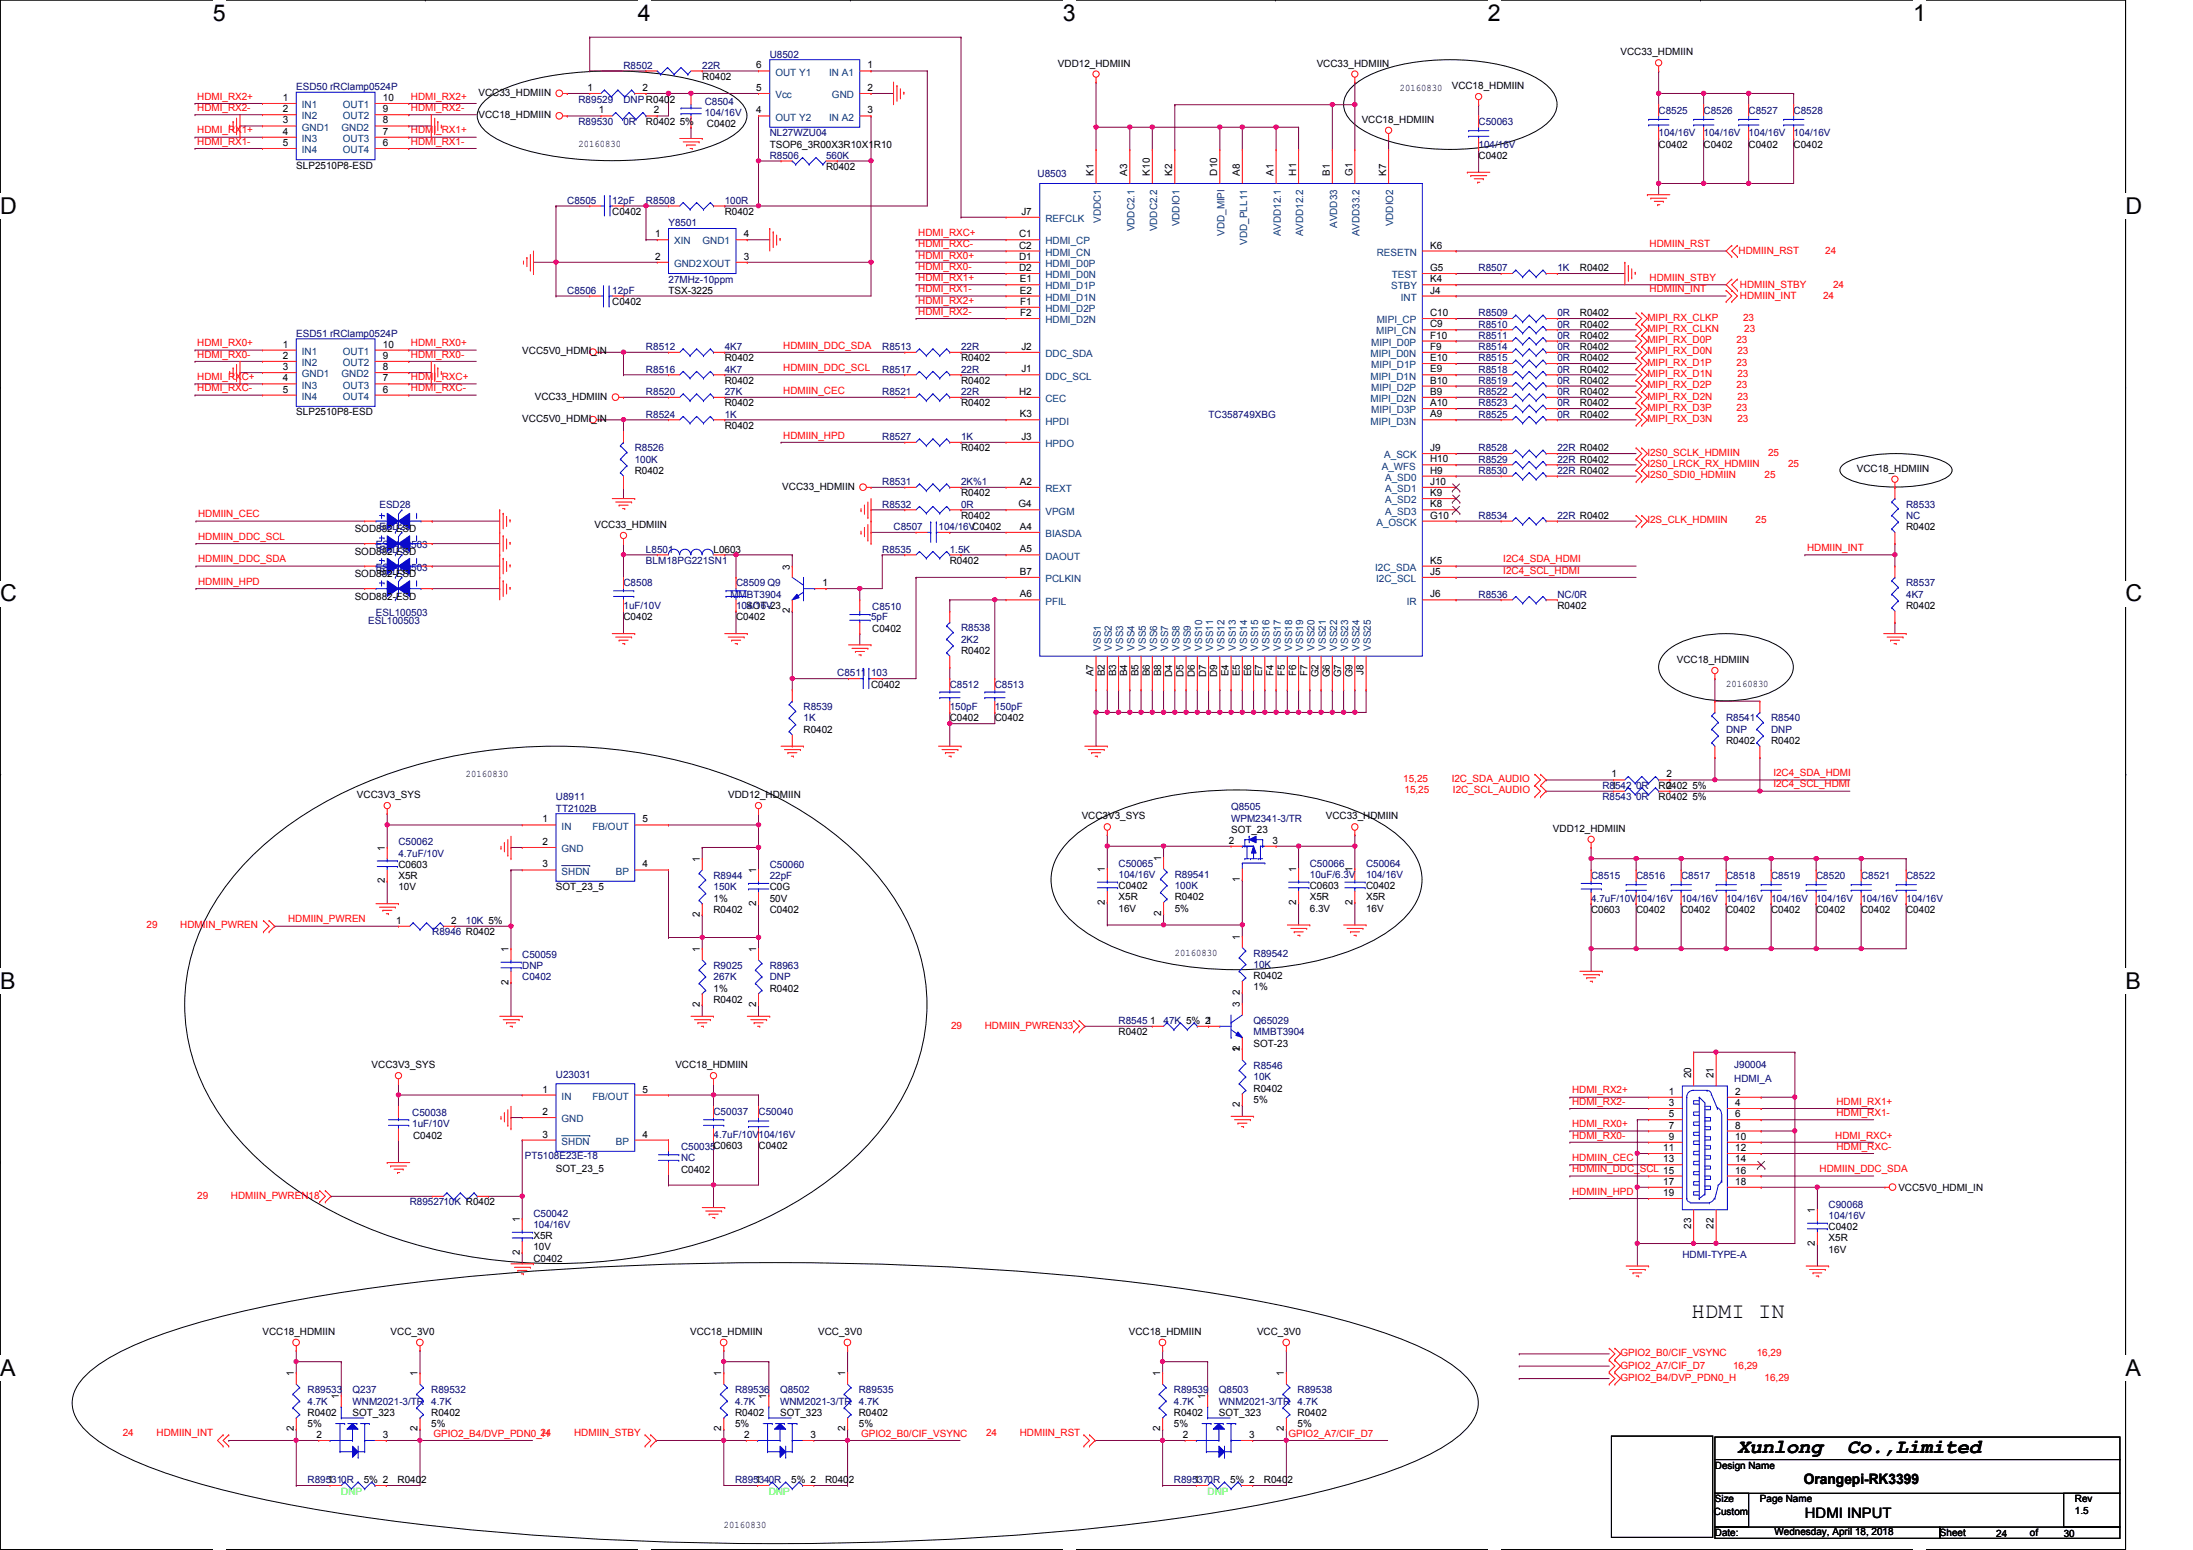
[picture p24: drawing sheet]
<svg xmlns="http://www.w3.org/2000/svg" width="297mm" height="210mm" viewBox="0 0 297 210" stroke-linecap="round" stroke-linejoin="round" font-family="sans-serif">
<defs><g id="words">
<g font-size="3.1">
<text x="28.8" y="2.8">5</text>
<text x="86.4" y="2.8">4</text>
<text x="144" y="2.8">3</text>
<text x="201.5" y="2.8">2</text>
<text x="259.1" y="2.8">1</text>
<text x="0" y="29">D</text>
<text x="287.9" y="29">D</text>
<text x="0" y="81.4">C</text>
<text x="287.9" y="81.4">C</text>
<text x="0" y="133.9">B</text>
<text x="287.9" y="133.9">B</text>
<text x="0" y="186.4">A</text>
<text x="287.9" y="186.4">A</text>
</g>
<text font-size="3" x="229.1" y="178.4">HDMI IN</text>
<g font-size="2.7">
<text x="235.3" y="196.8">Xunlong</text>
<text x="250.2" y="196.8">Co.,Limited</text>
</g>
<g font-size="1.9">
<text x="244.3" y="201">Orangepi-RK3399</text>
<text x="244.5" y="205.5">HDMI INPUT</text>
</g>
<g font-size="1.4" fill="#000080">
<text x="84.5" y="9.3">R8502</text>
<text x="95.1" y="9.3">22R</text>
<text x="104.3" y="7.8">U8502</text>
<text x="40.1" y="12.2">ESD50 rRClamp0524P</text>
<text x="78.4" y="16.9">R89530</text>
<text x="78.4" y="13.9">R89529</text>
<text x="84.5" y="16.9">0R</text>
<text x="84.5" y="13.9">DNPR0402</text>
<text x="95.5" y="14.2">C8504</text>
<text x="95.5" y="15.7">104/16V</text>
<text x="200.3" y="16.9">C50063</text>
<text x="224.7" y="15.4">C8525</text>
<text x="230.8" y="15.4">C8526</text>
<text x="236.9" y="15.4">C8527</text>
<text x="242.9" y="15.4">C8528</text>
<text x="104.3" y="21.5">R8506</text>
<text x="104.3" y="18.5">NL27WZU04</text>
<text x="111.9" y="21.5">560K</text>
<text x="140.5" y="23.9">U8503</text>
<text x="200.3" y="20">104/16V</text>
<text x="224.7" y="18.5">104/16V</text>
<text x="230.8" y="18.5">104/16V</text>
<text x="236.9" y="18.5">104/16V</text>
<text x="242.9" y="18.5">104/16V</text>
<text x="76.8" y="27.6">C8505</text>
<text x="82.9" y="27.6">12pF</text>
<text x="87.5" y="27.6">R8508</text>
<text x="98.2" y="27.6">100R</text>
<text x="90.5" y="30.6">Y8501</text>
<text x="76.8" y="39.8">C8506</text>
<text x="82.9" y="39.8">12pF</text>
<text x="90.5" y="38.3">27MHz-10ppm</text>
<text x="200.3" y="36.7">R8507</text>
<text x="210.9" y="36.7">1K</text>
<text x="40.1" y="45.6">ESD51 rRClamp0524P</text>
<text x="87.5" y="47.4">R8512</text>
<text x="98.2" y="47.4">4K7</text>
<text x="119.5" y="47.4">R8513</text>
<text x="130.2" y="47.4">22R</text>
<text x="200.3" y="44.4">R8510</text>
<text x="200.3" y="47.4">R8514</text>
<text x="200.3" y="42.8">R8509</text>
<text x="200.3" y="45.9">R8511</text>
<text x="210.9" y="44.4">0R</text>
<text x="210.9" y="47.4">0R</text>
<text x="210.9" y="42.8">0R</text>
<text x="210.9" y="45.9">0R</text>
<text x="87.5" y="53.5">R8520</text>
<text x="87.5" y="50.5">R8516</text>
<text x="98.2" y="53.5">27K</text>
<text x="98.2" y="50.5">4K7</text>
<text x="119.5" y="53.5">R8521</text>
<text x="119.5" y="50.5">R8517</text>
<text x="130.2" y="53.5">22R</text>
<text x="130.2" y="50.5">22R</text>
<text x="200.3" y="52">R8519</text>
<text x="200.3" y="53.5">R8522</text>
<text x="200.3" y="50.5">R8518</text>
<text x="200.3" y="48.9">R8515</text>
<text x="210.9" y="52">0R</text>
<text x="210.9" y="53.5">0R</text>
<text x="210.9" y="50.5">0R</text>
<text x="210.9" y="48.9">0R</text>
<text x="87.5" y="56.6">R8524</text>
<text x="98.2" y="56.6">1K</text>
<text x="119.5" y="59.6">R8527</text>
<text x="130.2" y="59.6">1K</text>
<text x="163.7" y="56.6">TC358749XBG</text>
<text x="200.3" y="55">R8523</text>
<text x="200.3" y="56.6">R8525</text>
<text x="210.9" y="55">0R</text>
<text x="210.9" y="56.6">0R</text>
<text x="86" y="61.1">R8526</text>
<text x="86" y="62.7">100K</text>
<text x="119.5" y="65.7">R8531</text>
<text x="130.2" y="65.7">2K%1</text>
<text x="200.3" y="64.2">R8530</text>
<text x="200.3" y="61.1">R8528</text>
<text x="200.3" y="62.7">R8529</text>
<text x="210.9" y="64.2">22R R0402</text>
<text x="210.9" y="61.1">22R R0402</text>
<text x="210.9" y="62.7">22R R0402</text>
<text x="51.4" y="68.7">ESD28</text>
<text x="51.4" y="71.8">ESD29</text>
<text x="119.5" y="68.7">R8532</text>
<text x="121" y="71.8">C8507</text>
<text x="127.1" y="71.8">104/16VC0402</text>
<text x="130.2" y="68.7">0R</text>
<text x="200.3" y="70.3">R8534</text>
<text x="210.9" y="70.3">22R R0402</text>
<text x="258.2" y="68.7">R8533</text>
<text x="258.2" y="70.3">NC</text>
<text x="50.9" y="74.2">ESL100503</text>
<text x="50.9" y="77.3">ESL100503</text>
<text x="51.4" y="77.9">ESD31</text>
<text x="51.4" y="74.8">ESD30</text>
<text x="87.5" y="74.8">L8501</text>
<text x="87.5" y="76.4">BLM18PG221SN1</text>
<text x="119.5" y="74.8">R8535</text>
<text x="128.6" y="74.8">1.5K</text>
<text x="50.9" y="83.4">ESL100503</text>
<text x="84.5" y="79.4">C8508</text>
<text x="84.5" y="82.5">1uF/10V</text>
<text x="98.9" y="80.9">MMBT3904</text>
<text x="99.7" y="79.4">C8509 Q9</text>
<text x="99.7" y="82.5">104/16V</text>
<text x="118" y="84">5pF</text>
<text x="118.1" y="82.6">C8510</text>
<text x="200.3" y="80.9">R8536</text>
<text x="210.9" y="80.9">NC/0R</text>
<text x="258.2" y="79.4">R8537</text>
<text x="258.2" y="80.9">4K7</text>
<text x="49.9" y="84.5">ESL100503</text>
<text x="130.2" y="85.5">R8538</text>
<text x="130.2" y="87">2K2</text>
<text x="113.4" y="91.6">C8511 103</text>
<text x="128.6" y="93.1">C8512</text>
<text x="134.7" y="93.1">C8513</text>
<text x="108.8" y="96.2">R8539</text>
<text x="108.8" y="97.7">1K</text>
<text x="128.6" y="96.2">150pF</text>
<text x="134.7" y="96.2">150pF</text>
<text x="233.8" y="97.7">R8541</text>
<text x="233.8" y="99.2">DNP</text>
<text x="239.9" y="97.7">R8540</text>
<text x="239.9" y="99.2">DNP</text>
<text x="217" y="106.8">R8542 0R</text>
<text x="75.3" y="108.4">U8911</text>
<text x="75.3" y="109.9">TT2102B</text>
<text x="166.7" y="109.7">Q8505</text>
<text x="166.7" y="111.3">WPM2341-3/TR</text>
<text x="217" y="108.4">R8543 0R</text>
<text x="54" y="114.5">C50062</text>
<text x="54" y="116">4.7uF/10V</text>
<text x="96.6" y="119">R8944</text>
<text x="104.3" y="117.5">C50060</text>
<text x="104.3" y="119">22pF</text>
<text x="151.5" y="117.3">C50065</text>
<text x="151.5" y="118.9">104/16V</text>
<text x="159.1" y="118.9">R89541</text>
<text x="177.4" y="117.3">C50066</text>
<text x="177.4" y="118.9">10uF/6.3V</text>
<text x="185" y="117.3">C50064</text>
<text x="185" y="118.9">104/16V</text>
<text x="215.5" y="119">C8515</text>
<text x="221.6" y="119">C8516</text>
<text x="227.7" y="119">C8517</text>
<text x="233.8" y="119">C8518</text>
<text x="239.9" y="119">C8519</text>
<text x="246" y="119">C8520</text>
<text x="252.1" y="119">C8521</text>
<text x="258.2" y="119">C8522</text>
<text x="63.1" y="125.1">10K 5%</text>
<text x="96.6" y="120.6">150K</text>
<text x="159.1" y="120.4">100K</text>
<text x="215.5" y="122.1">4.7uF/10V104/16V</text>
<text x="227.7" y="122.1">104/16V</text>
<text x="233.8" y="122.1">104/16V</text>
<text x="239.9" y="122.1">104/16V</text>
<text x="246" y="122.1">104/16V</text>
<text x="252.1" y="122.1">104/16V</text>
<text x="258.2" y="122.1">104/16V</text>
<text x="58.5" y="126.7">R8946 R0402</text>
<text x="70.7" y="129.7">C50059</text>
<text x="70.7" y="131.2">DNP</text>
<text x="96.6" y="131.2">R9025</text>
<text x="104.3" y="131.2">R8963</text>
<text x="169.8" y="129.5">R89542</text>
<text x="169.8" y="131.1">10K</text>
<text x="70.7" y="132.8">C0402</text>
<text x="96.6" y="132.8">267K</text>
<text x="104.3" y="132.8">DNP</text>
<text x="151.5" y="138.7">R8545</text>
<text x="157.6" y="138.7">47K 5% 21</text>
<text x="169.8" y="138.7">Q65029</text>
<text x="169.8" y="140.2">MMBT3904</text>
<text x="75.3" y="146">U23031</text>
<text x="169.8" y="144.8">R8546</text>
<text x="169.8" y="146.3">10K</text>
<text x="234.9" y="144.7">J90004</text>
<text x="234.9" y="146.5">HDMI_A</text>
<text x="55.8" y="151.2">C50038</text>
<text x="55.8" y="152.6">1uF/10V</text>
<text x="92.2" y="155.7">C50035</text>
<text x="96.6" y="151">C50037</text>
<text x="96.6" y="154.1">4.7uF/10V104/16V</text>
<text x="102.7" y="151">C50040</text>
<text x="71.1" y="157">PT5108E23E-18</text>
<text x="92.2" y="157.3">NC</text>
<text x="55.5" y="163.2">R8952710K R0402</text>
<text x="72.3" y="164.8">C50042</text>
<text x="72.3" y="166.3">104/16V</text>
<text x="247.7" y="163.5">C90068</text>
<text x="247.7" y="165.1">104/16V</text>
<text x="227.9" y="170.4">HDMI-TYPE-A</text>
<text x="41.7" y="188.7">R89533</text>
<text x="41.7" y="190.2">4.7K</text>
<text x="47.7" y="188.7">Q237</text>
<text x="47.7" y="190.2">WNM2021-3/TR</text>
<text x="58.4" y="188.7">R89532</text>
<text x="58.4" y="190.2">4.7K</text>
<text x="99.6" y="188.7">R89536</text>
<text x="99.6" y="190.2">4.7K</text>
<text x="105.7" y="188.7">Q8502</text>
<text x="105.7" y="190.2">WNM2021-3/TR</text>
<text x="116.3" y="188.7">R89535</text>
<text x="116.3" y="190.2">4.7K</text>
<text x="159" y="188.7">R89539</text>
<text x="159" y="190.2">4.7K</text>
<text x="165.1" y="188.7">Q8503</text>
<text x="165.1" y="190.2">WNM2021-3/TR</text>
<text x="175.8" y="188.7">R89538</text>
<text x="175.8" y="190.2">4.7K</text>
<text x="41.7" y="200.9">R895310R</text>
<text x="99.6" y="200.9">R895340R</text>
<text x="159" y="200.9">R895370R</text>
</g>
<g font-size="1.4">
<text x="95.1" y="10.8">R0402</text>
<text x="102.4" y="9.3">6</text>
<text x="117.5" y="9.3">1</text>
<text x="143.3" y="9">VDD12_HDMIIN</text>
<text x="178.3" y="9">VCC33_HDMIIN</text>
<text x="219.5" y="7.5">VCC33_HDMIIN</text>
<text x="38.3" y="13.7">1</text>
<text x="38.3" y="15.2">2</text>
<text x="38.3" y="16.7">3</text>
<text x="51.9" y="13.7">10</text>
<text x="51.9" y="15.2">9</text>
<text x="51.9" y="16.7">8</text>
<text x="64.8" y="13">VCC33_HDMIIN</text>
<text x="64.8" y="16">VCC18_HDMIIN</text>
<text x="79.6" y="12.3">1</text>
<text x="81.1" y="15.4">1</text>
<text x="87" y="12.3">2</text>
<text x="87.5" y="16.9">R0402 5%</text>
<text x="88.6" y="15.4">2</text>
<text x="95.8" y="17.2">C0402</text>
<text x="102.4" y="15.4">4</text>
<text x="102.4" y="12.3">5</text>
<text x="117.5" y="15.4">3</text>
<text x="117.5" y="12.3">2</text>
<text x="184.4" y="16.6">VCC18_HDMIIN</text>
<text x="189.6" y="12.3">20160830</text>
<text x="196.6" y="12.1">VCC18_HDMIIN</text>
<text x="38.3" y="18.2">4</text>
<text x="38.3" y="19.8">5</text>
<text x="40.1" y="22.9">SLP2510P8-ESD</text>
<text x="51.9" y="18.2">7</text>
<text x="51.9" y="19.8">6</text>
<text x="78.4" y="19.9">20160830</text>
<text x="104.3" y="20">TSOP6_3R00X3R10X1R10</text>
<text x="111.9" y="23">R0402</text>
<text x="148.1" y="23.8" transform="rotate(-90 148.1 23.8)">K1</text>
<text x="152.7" y="23.8" transform="rotate(-90 152.7 23.8)">A3</text>
<text x="155.7" y="23.8" transform="rotate(-90 155.7 23.8)">K10</text>
<text x="158.8" y="23.8" transform="rotate(-90 158.8 23.8)">K2</text>
<text x="164.9" y="23.8" transform="rotate(-90 164.9 23.8)">D10</text>
<text x="167.9" y="23.8" transform="rotate(-90 167.9 23.8)">A8</text>
<text x="172.5" y="23.8" transform="rotate(-90 172.5 23.8)">A1</text>
<text x="175.6" y="23.8" transform="rotate(-90 175.6 23.8)">H1</text>
<text x="180.1" y="23.8" transform="rotate(-90 180.1 23.8)">B1</text>
<text x="183.2" y="23.8" transform="rotate(-90 183.2 23.8)">G1</text>
<text x="187.7" y="23.8" transform="rotate(-90 187.7 23.8)">K7</text>
<text x="200.3" y="21.5">C0402</text>
<text x="224.7" y="20">C0402</text>
<text x="230.8" y="20">C0402</text>
<text x="236.9" y="20">C0402</text>
<text x="242.9" y="20">C0402</text>
<text x="82.9" y="29.1">C0402</text>
<text x="98.2" y="29.1">R0402</text>
<text x="138.3" y="29.1">J7</text>
<text x="88.7" y="32.1">1</text>
<text x="88.7" y="35.2">2</text>
<text x="100.8" y="35.2">3</text>
<text x="100.8" y="32.1">4</text>
<text x="138" y="32.1">C1</text>
<text x="138" y="33.7">C2</text>
<text x="138" y="35.2">D1</text>
<text x="193.7" y="33.7">K6</text>
<text x="82.9" y="41.3">C0402</text>
<text x="90.5" y="39.8">TSX-3225</text>
<text x="138" y="36.7">D2</text>
<text x="138.1" y="38.2">E1</text>
<text x="138.1" y="39.8">E2</text>
<text x="138.2" y="41.3">F1</text>
<text x="193.7" y="39.8">J4</text>
<text x="193.7" y="38.2">K4</text>
<text x="193.7" y="36.7">G5</text>
<text x="214" y="36.7">R0402</text>
<text x="38.3" y="47.1">1</text>
<text x="51.9" y="47.1">10</text>
<text x="138.2" y="42.8">F2</text>
<text x="138.3" y="47.4">J2</text>
<text x="193.7" y="42.8">C10</text>
<text x="193.7" y="44.3">C9</text>
<text x="193.7" y="45.8">F10</text>
<text x="193.7" y="47.4">F9</text>
<text x="214" y="44.4">R0402</text>
<text x="214" y="47.4">R0402</text>
<text x="214" y="42.8">R0402</text>
<text x="214" y="45.9">R0402</text>
<text x="38.3" y="48.6">2</text>
<text x="38.3" y="51.6">4</text>
<text x="38.3" y="53.2">5</text>
<text x="38.3" y="50.1">3</text>
<text x="51.9" y="48.6">9</text>
<text x="51.9" y="50.1">8</text>
<text x="51.9" y="51.6">7</text>
<text x="51.9" y="53.2">6</text>
<text x="70.7" y="48">VCC5V0_HDMI_IN</text>
<text x="98.2" y="48.9">R0402</text>
<text x="98.2" y="52">R0402</text>
<text x="130.2" y="52">R0402</text>
<text x="130.2" y="48.9">R0402</text>
<text x="138" y="53.5">H2</text>
<text x="138.3" y="50.4">J1</text>
<text x="193.7" y="48.9">E10</text>
<text x="193.7" y="50.4">E9</text>
<text x="193.7" y="51.9">B10</text>
<text x="193.7" y="53.5">B9</text>
<text x="214" y="52">R0402</text>
<text x="214" y="53.5">R0402</text>
<text x="214" y="50.5">R0402</text>
<text x="214" y="48.9">R0402</text>
<text x="40.1" y="56.3">SLP2510P8-ESD</text>
<text x="70.7" y="57.1">VCC5V0_HDMI_IN</text>
<text x="72.4" y="54.1">VCC33_HDMIIN</text>
<text x="98.2" y="55">R0402</text>
<text x="98.2" y="58.1">R0402</text>
<text x="130.2" y="55">R0402</text>
<text x="138.1" y="56.5">K3</text>
<text x="138.3" y="59.6">J3</text>
<text x="193.7" y="55">A10</text>
<text x="193.7" y="56.5">A9</text>
<text x="214" y="55">R0402</text>
<text x="214" y="56.6">R0402</text>
<text x="86" y="64.2">R0402</text>
<text x="130.2" y="61.1">R0402</text>
<text x="138.1" y="65.7">A2</text>
<text x="193.7" y="61.1">J9</text>
<text x="193.7" y="62.6">H10</text>
<text x="193.7" y="64.1">H9</text>
<text x="193.7" y="65.7">J10</text>
<text x="251.5" y="63.9">VCC18_HDMIIN</text>
<text x="80.5" y="71.5">VCC33_HDMIIN</text>
<text x="106" y="66.3">VCC33_HDMIIN</text>
<text x="130.2" y="67.2">R0402</text>
<text x="130.2" y="70.3">R0402</text>
<text x="138" y="68.7">G4</text>
<text x="138.1" y="71.8">A4</text>
<text x="193.7" y="67.2">K9</text>
<text x="193.7" y="68.7">K8</text>
<text x="193.7" y="70.2">G10</text>
<text x="258.2" y="71.8">R0402</text>
<text x="48" y="72.1">SOD882-ESD</text>
<text x="48" y="75.1">SOD882-ESD</text>
<text x="96.6" y="74.8">L0603</text>
<text x="107" y="77.1" transform="rotate(-90 107 77.1)">3</text>
<text x="128.6" y="76.4">R0402</text>
<text x="138.1" y="74.8">A5</text>
<text x="138.1" y="77.9">B7</text>
<text x="193.7" y="76.3">K5</text>
<text x="193.7" y="77.9">J5</text>
<text x="48" y="81.2">SOD882-ESD</text>
<text x="48" y="78.2">SOD882-ESD</text>
<text x="84.5" y="84">C0402</text>
<text x="99.7" y="84">C0402</text>
<text x="101.1" y="82.5">SOT-23</text>
<text x="107" y="83.1" transform="rotate(-90 107 83.1)">2</text>
<text x="111.4" y="79.4">1</text>
<text x="138.1" y="80.9">A6</text>
<text x="193.7" y="80.9">J6</text>
<text x="210.9" y="82.5">R0402</text>
<text x="258.2" y="82.5">R0402</text>
<text x="118.1" y="85.6">C0402</text>
<text x="130.2" y="88.6">R0402</text>
<text x="227.1" y="89.8">VCC18_HDMIIN</text>
<text x="118" y="93.1">C0402</text>
<text x="148.1" y="91.6" transform="rotate(-90 148.1 91.6)">A7</text>
<text x="149.6" y="91.6" transform="rotate(-90 149.6 91.6)">B2</text>
<text x="151.2" y="91.6" transform="rotate(-90 151.2 91.6)">B3</text>
<text x="152.7" y="91.6" transform="rotate(-90 152.7 91.6)">B4</text>
<text x="154.2" y="91.6" transform="rotate(-90 154.2 91.6)">B5</text>
<text x="155.7" y="91.6" transform="rotate(-90 155.7 91.6)">B6</text>
<text x="157.3" y="91.6" transform="rotate(-90 157.3 91.6)">B8</text>
<text x="158.8" y="91.7" transform="rotate(-90 158.8 91.7)">D4</text>
<text x="160.3" y="91.7" transform="rotate(-90 160.3 91.7)">D5</text>
<text x="161.8" y="91.7" transform="rotate(-90 161.8 91.7)">D6</text>
<text x="163.4" y="91.7" transform="rotate(-90 163.4 91.7)">D7</text>
<text x="164.9" y="91.7" transform="rotate(-90 164.9 91.7)">D9</text>
<text x="166.4" y="91.6" transform="rotate(-90 166.4 91.6)">E4</text>
<text x="167.9" y="91.6" transform="rotate(-90 167.9 91.6)">E5</text>
<text x="169.5" y="91.6" transform="rotate(-90 169.5 91.6)">E6</text>
<text x="171" y="91.6" transform="rotate(-90 171 91.6)">E7</text>
<text x="172.5" y="91.5" transform="rotate(-90 172.5 91.5)">F4</text>
<text x="174" y="91.5" transform="rotate(-90 174 91.5)">F5</text>
<text x="175.6" y="91.5" transform="rotate(-90 175.6 91.5)">F6</text>
<text x="177.1" y="91.5" transform="rotate(-90 177.1 91.5)">F7</text>
<text x="178.6" y="91.7" transform="rotate(-90 178.6 91.7)">G2</text>
<text x="180.1" y="91.7" transform="rotate(-90 180.1 91.7)">G6</text>
<text x="181.6" y="91.7" transform="rotate(-90 181.6 91.7)">G7</text>
<text x="183.2" y="91.7" transform="rotate(-90 183.2 91.7)">G9</text>
<text x="184.7" y="91.4" transform="rotate(-90 184.7 91.4)">J8</text>
<text x="233.8" y="93">20160830</text>
<text x="108.8" y="99.2">R0402</text>
<text x="128.6" y="97.7">C0402</text>
<text x="134.7" y="97.7">C0402</text>
<text x="233.8" y="100.8">R0402</text>
<text x="239.9" y="100.8">R0402</text>
<text x="63.1" y="105.2">20160830</text>
<text x="218.3" y="106.8">1</text>
<text x="218.3" y="105.3">1</text>
<text x="224.7" y="106.8">R0402 5%</text>
<text x="225.7" y="106.8">2</text>
<text x="225.7" y="105.3">2</text>
<text x="48.3" y="108.1">VCC3V3_SYS</text>
<text x="73.5" y="111.4">1</text>
<text x="87" y="111.4">5</text>
<text x="98.6" y="108.1">VDD12_HDMIIN</text>
<text x="146.5" y="111">VCC3V3_SYS</text>
<text x="166.7" y="112.8">SOT_23</text>
<text x="179.6" y="111">VCC33_HDMIIN</text>
<text x="210.4" y="112.6">VDD12_HDMIIN</text>
<text x="224.7" y="108.4">R0402 5%</text>
<text x="52.1" y="119.6" transform="rotate(-90 52.1 119.6)">2</text>
<text x="52.1" y="115.2" transform="rotate(-90 52.1 115.2)">1</text>
<text x="54" y="117.5">C0603</text>
<text x="54" y="119">X5R</text>
<text x="73.5" y="114.4">2</text>
<text x="73.5" y="117.5">3</text>
<text x="87" y="117.5">4</text>
<text x="94.8" y="116.8" transform="rotate(-90 94.8 116.8)">1</text>
<text x="102.4" y="118.3" transform="rotate(-90 102.4 118.3)">1</text>
<text x="149.6" y="118.1" transform="rotate(-90 149.6 118.1)">1</text>
<text x="157.3" y="116.6" transform="rotate(-90 157.3 116.6)">1</text>
<text x="166.5" y="114.3">2</text>
<text x="167.9" y="119.5" transform="rotate(-90 167.9 119.5)">1</text>
<text x="172.4" y="114.3">3</text>
<text x="175.6" y="118.1" transform="rotate(-90 175.6 118.1)">1</text>
<text x="183.2" y="118.1" transform="rotate(-90 183.2 118.1)">1</text>
<text x="53.7" y="125.1">1</text>
<text x="54" y="120.6">10V</text>
<text x="61.1" y="125.1">2</text>
<text x="75.3" y="120.6">SOT_23_5</text>
<text x="94.8" y="124.2" transform="rotate(-90 94.8 124.2)">2</text>
<text x="96.6" y="123.6">R0402</text>
<text x="96.6" y="122.1">1%</text>
<text x="102.4" y="122.7" transform="rotate(-90 102.4 122.7)">2</text>
<text x="104.3" y="123.6">C0402</text>
<text x="104.3" y="120.6">C0G</text>
<text x="104.3" y="122.1">50V</text>
<text x="149.6" y="122.5" transform="rotate(-90 149.6 122.5)">2</text>
<text x="151.5" y="120.4">C0402</text>
<text x="151.5" y="121.9">X5R</text>
<text x="151.5" y="123.4">16V</text>
<text x="157.3" y="124" transform="rotate(-90 157.3 124)">2</text>
<text x="159.1" y="121.9">R0402</text>
<text x="159.1" y="123.4">5%</text>
<text x="175.6" y="122.5" transform="rotate(-90 175.6 122.5)">2</text>
<text x="177.4" y="120.4">C0603</text>
<text x="177.4" y="121.9">X5R</text>
<text x="177.4" y="123.4">6.3V</text>
<text x="183.2" y="122.5" transform="rotate(-90 183.2 122.5)">2</text>
<text x="185" y="120.4">C0402</text>
<text x="185" y="121.9">X5R</text>
<text x="185" y="123.4">16V</text>
<text x="215.5" y="123.6">C0603</text>
<text x="221.6" y="123.6">C0402</text>
<text x="227.7" y="123.6">C0402</text>
<text x="233.8" y="123.6">C0402</text>
<text x="239.9" y="123.6">C0402</text>
<text x="246" y="123.6">C0402</text>
<text x="252.1" y="123.6">C0402</text>
<text x="258.2" y="123.6">C0402</text>
<text x="68.9" y="128.9" transform="rotate(-90 68.9 128.9)">1</text>
<text x="94.8" y="128.9" transform="rotate(-90 94.8 128.9)">1</text>
<text x="102.4" y="128.9" transform="rotate(-90 102.4 128.9)">1</text>
<text x="159.1" y="129.5">20160830</text>
<text x="167.9" y="127.3" transform="rotate(-90 167.9 127.3)">1</text>
<text x="68.9" y="133.3" transform="rotate(-90 68.9 133.3)">2</text>
<text x="94.8" y="136.4" transform="rotate(-90 94.8 136.4)">2</text>
<text x="96.6" y="135.8">R0402</text>
<text x="96.6" y="134.3">1%</text>
<text x="102.4" y="136.4" transform="rotate(-90 102.4 136.4)">2</text>
<text x="104.3" y="134.3">R0402</text>
<text x="167.9" y="136.4" transform="rotate(-90 167.9 136.4)">3</text>
<text x="167.9" y="134.7" transform="rotate(-90 167.9 134.7)">2</text>
<text x="169.8" y="132.6">R0402</text>
<text x="169.8" y="134.1">1%</text>
<text x="151.5" y="140.2">R0402</text>
<text x="155.8" y="138.6">1</text>
<text x="167.9" y="142.5" transform="rotate(-90 167.9 142.5)">12</text>
<text x="169.8" y="141.7">SOT-23</text>
<text x="50.3" y="144.7">VCC3V3_SYS</text>
<text x="73.5" y="148">1</text>
<text x="87" y="148">5</text>
<text x="91.5" y="144.7">VCC18_HDMIIN</text>
<text x="167.9" y="149.9" transform="rotate(-90 167.9 149.9)">2</text>
<text x="169.8" y="147.8">R0402</text>
<text x="169.8" y="149.4">5%</text>
<text x="226.1" y="148.3">1</text>
<text x="226.1" y="149.8">3</text>
<text x="229.1" y="146" transform="rotate(-90 229.1 146)">20</text>
<text x="232.1" y="146" transform="rotate(-90 232.1 146)">21</text>
<text x="235" y="148.3">2</text>
<text x="235" y="149.8">4</text>
<text x="56" y="154.2">C0402</text>
<text x="73.5" y="151">2</text>
<text x="73.5" y="154.1">3</text>
<text x="87" y="154.1">4</text>
<text x="96.6" y="155.6">C0603</text>
<text x="102.7" y="155.6">C0402</text>
<text x="225.3" y="155.9">11</text>
<text x="226.1" y="151.3">5</text>
<text x="226.1" y="152.8">7</text>
<text x="226.1" y="154.3">9</text>
<text x="235" y="151.3">6</text>
<text x="235" y="152.8">8</text>
<text x="235" y="154.3">10</text>
<text x="235" y="155.9">12</text>
<text x="75.3" y="158.7">SOT_23_5</text>
<text x="92.2" y="158.8">C0402</text>
<text x="225.3" y="157.4">13</text>
<text x="225.3" y="160.4">17</text>
<text x="225.3" y="162">19</text>
<text x="235" y="157.4">14</text>
<text x="235" y="158.9">16</text>
<text x="235" y="160.4">18</text>
<text x="257.1" y="161.2">VCC5V0_HDMI_IN</text>
<text x="70.4" y="165.5" transform="rotate(-90 70.4 165.5)">1</text>
<text x="72.3" y="167.8">X5R</text>
<text x="229.1" y="166.4" transform="rotate(-90 229.1 166.4)">23</text>
<text x="232.1" y="166.4" transform="rotate(-90 232.1 166.4)">22</text>
<text x="245.8" y="164.3" transform="rotate(-90 245.8 164.3)">1</text>
<text x="247.7" y="166.6">C0402</text>
<text x="70.4" y="169.9" transform="rotate(-90 70.4 169.9)">2</text>
<text x="72.3" y="170.9">C0402</text>
<text x="72.3" y="169.3">10V</text>
<text x="245.8" y="168.7" transform="rotate(-90 245.8 168.7)">2</text>
<text x="247.7" y="168.1">X5R</text>
<text x="247.7" y="169.6">16V</text>
<text x="35.6" y="180.8">VCC18_HDMIIN</text>
<text x="52.9" y="180.8">VCC_3V0</text>
<text x="93.5" y="180.8">VCC18_HDMIIN</text>
<text x="110.8" y="180.8">VCC_3V0</text>
<text x="152.9" y="180.8">VCC18_HDMIIN</text>
<text x="170.3" y="180.8">VCC_3V0</text>
<text x="39.8" y="186.4" transform="rotate(-90 39.8 186.4)">1</text>
<text x="41.7" y="191.7">R0402</text>
<text x="45.9" y="189.4" transform="rotate(-90 45.9 189.4)">1</text>
<text x="47.7" y="191.7">SOT_323</text>
<text x="56.6" y="186.4" transform="rotate(-90 56.6 186.4)">1</text>
<text x="58.4" y="191.7">R0402</text>
<text x="97.7" y="186.4" transform="rotate(-90 97.7 186.4)">1</text>
<text x="99.6" y="191.7">R0402</text>
<text x="103.8" y="189.4" transform="rotate(-90 103.8 189.4)">1</text>
<text x="105.7" y="191.7">SOT_323</text>
<text x="114.5" y="186.4" transform="rotate(-90 114.5 186.4)">1</text>
<text x="116.3" y="191.7">R0402</text>
<text x="157.1" y="186.4" transform="rotate(-90 157.1 186.4)">1</text>
<text x="159" y="191.7">R0402</text>
<text x="163.2" y="189.4" transform="rotate(-90 163.2 189.4)">1</text>
<text x="165.1" y="191.7">SOT_323</text>
<text x="173.9" y="186.4" transform="rotate(-90 173.9 186.4)">1</text>
<text x="175.8" y="191.7">R0402</text>
<text x="39.8" y="193.8" transform="rotate(-90 39.8 193.8)">2</text>
<text x="41.7" y="193.3">5%</text>
<text x="42.9" y="194.7">2</text>
<text x="51.9" y="194.7">3</text>
<text x="56.6" y="193.8" transform="rotate(-90 56.6 193.8)">2</text>
<text x="58.4" y="193.3">5%</text>
<text x="97.7" y="193.8" transform="rotate(-90 97.7 193.8)">2</text>
<text x="99.6" y="193.3">5%</text>
<text x="100.8" y="194.7">2</text>
<text x="109.8" y="194.7">3</text>
<text x="114.5" y="193.8" transform="rotate(-90 114.5 193.8)">2</text>
<text x="116.3" y="193.3">5%</text>
<text x="157.1" y="193.8" transform="rotate(-90 157.1 193.8)">2</text>
<text x="159" y="193.3">5%</text>
<text x="160.2" y="194.7">2</text>
<text x="169.2" y="194.7">3</text>
<text x="173.9" y="193.8" transform="rotate(-90 173.9 193.8)">2</text>
<text x="175.8" y="193.3">5%</text>
<text x="44.4" y="200.8">1</text>
<text x="49.3" y="200.9">5% 2</text>
<text x="53.8" y="200.9">R0402</text>
<text x="102.3" y="200.8">1</text>
<text x="107.2" y="200.9">5% 2</text>
<text x="111.8" y="200.9">R0402</text>
<text x="161.8" y="200.8">1</text>
<text x="166.6" y="200.9">5% 2</text>
<text x="171.2" y="200.9">R0402</text>
<text x="232.3" y="198.9">Design Name</text>
<text x="232.3" y="203.5">Size</text>
<text x="238.4" y="203.5">Page Name</text>
<text x="281" y="203.5">Rev</text>
<text x="98" y="206.9">20160830</text>
<text x="232.2" y="205.1">Custom</text>
<text x="232.3" y="208">Date:</text>
<text x="240.4" y="207.9">Wednesday, April 18, 2018</text>
<text x="262.8" y="208">Sheet</text>
<text x="270.4" y="208.2">24</text>
<text x="275" y="208">of</text>
<text x="279.5" y="208.2">30</text>
<text x="281" y="205">1.5</text>
</g>
<g font-size="1.4" fill="#004080">
<text x="105" y="10.2">OUT Y1</text>
<text x="112.3" y="10.2">IN A1</text>
<text x="40.9" y="14.6">IN1</text>
<text x="40.9" y="16.2">IN2</text>
<text x="40.9" y="17.7">GND1</text>
<text x="46.3" y="17.7">GND2</text>
<text x="46.4" y="14.6">OUT1</text>
<text x="46.4" y="16.2">OUT2</text>
<text x="105" y="16.3">OUT Y2</text>
<text x="105" y="13.3">Vcc</text>
<text x="112.3" y="16.3">IN A2</text>
<text x="112.7" y="13.3">GND</text>
<text x="40.9" y="19.2">IN3</text>
<text x="40.9" y="20.7">IN4</text>
<text x="46.4" y="19.2">OUT3</text>
<text x="46.4" y="20.7">OUT4</text>
<text x="91.3" y="33.1">XIN</text>
<text x="95.2" y="33.1">GND1</text>
<text x="141.6" y="33.1">HDMI_CP</text>
<text x="141.6" y="34.6">HDMI_CN</text>
<text x="141.6" y="30.1">REFCLK</text>
<text x="149.1" y="30.2" transform="rotate(-90 149.1 30.2)">VDDC1</text>
<text x="153.7" y="31.3" transform="rotate(-90 153.7 31.3)">VDDC2.1</text>
<text x="156.7" y="31.3" transform="rotate(-90 156.7 31.3)">VDDC2.2</text>
<text x="159.8" y="30.6" transform="rotate(-90 159.8 30.6)">VDDIO1</text>
<text x="165.9" y="32" transform="rotate(-90 165.9 32)">VDD_MIPI</text>
<text x="168.9" y="33.1" transform="rotate(-90 168.9 33.1)">VDD_PLL11</text>
<text x="173.5" y="32" transform="rotate(-90 173.5 32)">AVDD12.1</text>
<text x="176.5" y="32" transform="rotate(-90 176.5 32)">AVDD12.2</text>
<text x="181.1" y="30.9" transform="rotate(-90 181.1 30.9)">AVDD33</text>
<text x="184.1" y="32" transform="rotate(-90 184.1 32)">AVDD33.2</text>
<text x="186.5" y="34.6">RESETN</text>
<text x="188.7" y="30.6" transform="rotate(-90 188.7 30.6)">VDDIO2</text>
<text x="91.3" y="36.2">GND2XOUT</text>
<text x="141.6" y="36.2">HDMI_D0P</text>
<text x="141.6" y="37.7">HDMI_D0N</text>
<text x="141.6" y="39.2">HDMI_D1P</text>
<text x="141.6" y="40.7">HDMI_D1N</text>
<text x="188.4" y="39.2">STBY</text>
<text x="188.5" y="37.7">TEST</text>
<text x="189.7" y="40.7">INT</text>
<text x="141.6" y="42.2">HDMI_D2P</text>
<text x="141.6" y="43.8">HDMI_D2N</text>
<text x="185.7" y="46.8">MIPI_D0P</text>
<text x="186.4" y="45.3">MIPI_CN</text>
<text x="186.5" y="43.8">MIPI_CP</text>
<text x="40.9" y="48">IN1</text>
<text x="40.9" y="49.6">IN2</text>
<text x="40.9" y="52.6">IN3</text>
<text x="40.9" y="51.1">GND1</text>
<text x="46.3" y="51.1">GND2</text>
<text x="46.4" y="48">OUT1</text>
<text x="46.4" y="49.6">OUT2</text>
<text x="46.4" y="52.6">OUT3</text>
<text x="141.6" y="48.3">DDC_SDA</text>
<text x="141.6" y="51.4">DDC_SCL</text>
<text x="185.6" y="51.4">MIPI_D1N</text>
<text x="185.6" y="48.3">MIPI_D0N</text>
<text x="185.7" y="49.9">MIPI_D1P</text>
<text x="185.7" y="52.9">MIPI_D2P</text>
<text x="40.9" y="54.1">IN4</text>
<text x="46.4" y="54.1">OUT4</text>
<text x="141.6" y="54.4">CEC</text>
<text x="141.6" y="57.5">HPDI</text>
<text x="185.6" y="54.4">MIPI_D2N</text>
<text x="185.6" y="57.5">MIPI_D3N</text>
<text x="185.7" y="56">MIPI_D3P</text>
<text x="141.6" y="60.5">HPDO</text>
<text x="187.2" y="63.6">A_WFS</text>
<text x="187.5" y="62.1">A_SCK</text>
<text x="187.6" y="65.1">A_SD0</text>
<text x="141.6" y="66.6">REXT</text>
<text x="141.6" y="69.7">VPGM</text>
<text x="186.4" y="71.2">A_OSCK</text>
<text x="187.6" y="66.6">A_SD1</text>
<text x="187.6" y="68.2">A_SD2</text>
<text x="187.6" y="69.7">A_SD3</text>
<text x="141.6" y="72.7">BIASDA</text>
<text x="141.6" y="75.8">DAOUT</text>
<text x="186.3" y="77.3">I2C_SDA</text>
<text x="141.6" y="78.8">PCLKIN</text>
<text x="141.6" y="81.9">PFIL</text>
<text x="186.4" y="78.8">I2C_SCL</text>
<text x="190.5" y="81.9">IR</text>
<text x="149.1" y="88.1" transform="rotate(-90 149.1 88.1)">VSS1</text>
<text x="150.6" y="88.1" transform="rotate(-90 150.6 88.1)">VSS2</text>
<text x="152.1" y="88.1" transform="rotate(-90 152.1 88.1)">VSS3</text>
<text x="153.7" y="88.1" transform="rotate(-90 153.7 88.1)">VSS4</text>
<text x="155.2" y="88.1" transform="rotate(-90 155.2 88.1)">VSS5</text>
<text x="156.7" y="88.1" transform="rotate(-90 156.7 88.1)">VSS6</text>
<text x="158.2" y="88.1" transform="rotate(-90 158.2 88.1)">VSS7</text>
<text x="159.8" y="88.1" transform="rotate(-90 159.8 88.1)">VSS8</text>
<text x="161.3" y="88.1" transform="rotate(-90 161.3 88.1)">VSS9</text>
<text x="162.8" y="88.1" transform="rotate(-90 162.8 88.1)">VSS10</text>
<text x="164.3" y="88.1" transform="rotate(-90 164.3 88.1)">VSS11</text>
<text x="165.9" y="88.1" transform="rotate(-90 165.9 88.1)">VSS12</text>
<text x="167.4" y="88.1" transform="rotate(-90 167.4 88.1)">VSS13</text>
<text x="168.9" y="88.1" transform="rotate(-90 168.9 88.1)">VSS14</text>
<text x="170.4" y="88.1" transform="rotate(-90 170.4 88.1)">VSS15</text>
<text x="172" y="88.1" transform="rotate(-90 172 88.1)">VSS16</text>
<text x="173.5" y="88.1" transform="rotate(-90 173.5 88.1)">VSS17</text>
<text x="175" y="88.1" transform="rotate(-90 175 88.1)">VSS18</text>
<text x="176.5" y="88.1" transform="rotate(-90 176.5 88.1)">VSS19</text>
<text x="178.1" y="88.1" transform="rotate(-90 178.1 88.1)">VSS20</text>
<text x="179.6" y="88.1" transform="rotate(-90 179.6 88.1)">VSS21</text>
<text x="181.1" y="88.1" transform="rotate(-90 181.1 88.1)">VSS22</text>
<text x="182.6" y="88.1" transform="rotate(-90 182.6 88.1)">VSS23</text>
<text x="184.1" y="88.1" transform="rotate(-90 184.1 88.1)">VSS24</text>
<text x="185.7" y="88.1" transform="rotate(-90 185.7 88.1)">VSS25</text>
<text x="76.1" y="112.4">IN</text>
<text x="80.3" y="112.4">FB/OUT</text>
<text x="76.1" y="115.4">GND</text>
<text x="76.1" y="118.4">SHDN</text>
<text x="83.4" y="118.4">BP</text>
<text x="76.1" y="148.9">IN</text>
<text x="80.3" y="148.9">FB/OUT</text>
<text x="76.1" y="152">GND</text>
<text x="76.1" y="155">SHDN</text>
<text x="83.4" y="155">BP</text>
</g>
<g font-size="1.4" fill="#f00">
<text x="26.7" y="13.5">HDMI_RX2+</text>
<text x="26.7" y="15">HDMI_RX2-</text>
<text x="55.7" y="15">HDMI_RX2-</text>
<text x="55.7" y="13.5">HDMI_RX2+</text>
<text x="26.7" y="19.6">HDMI_RX1-</text>
<text x="26.7" y="18.1">HDMI_RX1+</text>
<text x="55.7" y="18.1">HDMI_RX1+</text>
<text x="55.7" y="19.6">HDMI_RX1-</text>
<text x="124.4" y="32">HDMI_RXC+</text>
<text x="124.4" y="33.5">HDMI_RXC-</text>
<text x="124.4" y="35">HDMI_RX0+</text>
<text x="223.4" y="33.5">HDMIIN_RST</text>
<text x="235.5" y="34.5">HDMIIN_RST</text>
<text x="247.2" y="34.5">24</text>
<text x="124.4" y="41.1">HDMI_RX2+</text>
<text x="124.4" y="36.5">HDMI_RX0-</text>
<text x="124.4" y="38.1">HDMI_RX1+</text>
<text x="124.4" y="39.6">HDMI_RX1-</text>
<text x="223.4" y="38.1">HDMIIN_STBY</text>
<text x="223.4" y="39.6">HDMIIN_INT</text>
<text x="235.7" y="39">HDMIIN_STBY</text>
<text x="235.7" y="40.6">HDMIIN_INT</text>
<text x="246.9" y="40.6">24</text>
<text x="248.3" y="39">24</text>
<text x="26.7" y="46.9">HDMI_RX0+</text>
<text x="55.7" y="46.9">HDMI_RX0+</text>
<text x="106.1" y="47.2">HDMIIN_DDC_SDA</text>
<text x="124.4" y="42.6">HDMI_RX2-</text>
<text x="223.1" y="43.4">MIPI_RX_CLKP</text>
<text x="223.1" y="45">MIPI_RX_CLKN</text>
<text x="223.1" y="46.5">MIPI_RX_D0P</text>
<text x="235.2" y="46.5">23</text>
<text x="236.1" y="43.4">23</text>
<text x="236.3" y="45">23</text>
<text x="26.7" y="48.4">HDMI_RX0-</text>
<text x="26.7" y="51.5">HDMI_RXC+</text>
<text x="26.7" y="53">HDMI_RXC-</text>
<text x="55.7" y="48.4">HDMI_RX0-</text>
<text x="55.7" y="53">HDMI_RXC-</text>
<text x="55.7" y="51.5">HDMI_RXC+</text>
<text x="106.1" y="50.2">HDMIIN_DDC_SCL</text>
<text x="106.1" y="53.3">HDMIIN_CEC</text>
<text x="223.1" y="48">MIPI_RX_D0N</text>
<text x="223.1" y="51.1">MIPI_RX_D1N</text>
<text x="223.1" y="49.5">MIPI_RX_D1P</text>
<text x="223.1" y="52.6">MIPI_RX_D2P</text>
<text x="235.2" y="49.5">23</text>
<text x="235.2" y="52.6">23</text>
<text x="235.3" y="48">23</text>
<text x="235.3" y="51.1">23</text>
<text x="106.1" y="59.4">HDMIIN_HPD</text>
<text x="223.1" y="54.1">MIPI_RX_D2N</text>
<text x="223.1" y="57.1">MIPI_RX_D3N</text>
<text x="223.1" y="55.6">MIPI_RX_D3P</text>
<text x="235.2" y="55.6">23</text>
<text x="235.3" y="54.1">23</text>
<text x="235.3" y="57.1">23</text>
<text x="223.1" y="64.8">I2S0_SDI0_HDMIIN</text>
<text x="223.1" y="61.7">I2S0_SCLK_HDMIIN</text>
<text x="223.1" y="63.2">I2S0_LRCK_RX_HDMIIN</text>
<text x="239" y="64.8">25</text>
<text x="239.5" y="61.7">25</text>
<text x="242.2" y="63.2">25</text>
<text x="26.8" y="70.1">HDMIIN_CEC</text>
<text x="223.1" y="70.9">I2S_CLK_HDMIIN</text>
<text x="237.8" y="70.9">25</text>
<text x="26.8" y="73.1">HDMIIN_DDC_SCL</text>
<text x="26.8" y="76.2">HDMIIN_DDC_SDA</text>
<text x="203.6" y="76.2">I2C4_SDA_HDMI</text>
<text x="203.6" y="77.7">I2C4_SCL_HDMI</text>
<text x="244.8" y="74.6">HDMIIN_INT</text>
<text x="26.8" y="79.2">HDMIIN_HPD</text>
<text x="190.1" y="105.9">15,25</text>
<text x="190.2" y="107.4">15,25</text>
<text x="196.6" y="105.9">I2C_SDA_AUDIO</text>
<text x="196.8" y="107.4">I2C_SCL_AUDIO</text>
<text x="240.2" y="105.1">I2C4_SDA_HDMI</text>
<text x="240.2" y="106.6">I2C4_SCL_HDMI</text>
<text x="19.9" y="125.7">29</text>
<text x="24.4" y="125.7">HDMIIN_PWREN</text>
<text x="39" y="124.9">HDMIIN_PWREN</text>
<text x="128.8" y="139.3">29</text>
<text x="133.4" y="139.3">HDMIIN_PWREN33</text>
<text x="212.9" y="148.1">HDMI_RX2+</text>
<text x="212.9" y="149.6">HDMI_RX2-</text>
<text x="248.7" y="149.6">HDMI_RX1+</text>
<text x="212.9" y="154.2">HDMI_RX0-</text>
<text x="212.9" y="152.7">HDMI_RX0+</text>
<text x="248.6" y="154.2">HDMI_RXC+</text>
<text x="248.7" y="155.7">HDMI_RXC-</text>
<text x="248.7" y="151.1">HDMI_RX1-</text>
<text x="212.9" y="158.7">HDMIIN_DDC_SCL 15</text>
<text x="212.9" y="161.8">HDMIIN_HPD</text>
<text x="212.9" y="157.2">HDMIIN_CEC</text>
<text x="246.5" y="158.7">HDMIIN_DDC_SDA</text>
<text x="26.7" y="162.3">29</text>
<text x="31.3" y="162.3">HDMIIN_PWREN18</text>
<text x="219.5" y="183.6">GPIO2_B0/CIF_VSYNC</text>
<text x="219.5" y="185.3">GPIO2_A7/CIF_D7</text>
<text x="234.7" y="185.3">16,29</text>
<text x="238" y="183.6">16,29</text>
<text x="219.5" y="187">GPIO2_B4/DVP_PDN0_H</text>
<text x="239" y="187">16,29</text>
<text x="16.6" y="194.5">24</text>
<text x="21.2" y="194.5">HDMIIN_INT</text>
<text x="58.7" y="194.6">GPIO2_B4/DVP_PDN0_H</text>
<text x="73.2" y="194.5">24</text>
<text x="77.8" y="194.5">HDMIIN_STBY</text>
<text x="116.6" y="194.6">GPIO2_B0/CIF_VSYNC</text>
<text x="133.6" y="194.5">24</text>
<text x="138.1" y="194.5">HDMIIN_RST</text>
<text x="174.5" y="194.6">GPIO2_A7/CIF_D7</text>
</g>
<g font-size="1.4" fill="#0f0">
<text x="46.2" y="202.4">DNP</text>
<text x="104.1" y="202.4">DNP</text>
<text x="163.6" y="202.4">DNP</text>
</g>
</g></defs>
<path d="M0 0h287.9v209.8h-287.9z" fill="none" stroke="#000" stroke-width=".14"/>
<g fill="#fff">
<path d="M28.8 0h1.8v3.5h-1.8z"/>
<path d="M28.8 209.8h1.8v.1h-1.8z"/>
</g>
<path d="M57.6 0h.1M57.6 209.8h.1" fill="none" stroke="#000" stroke-width=".14"/>
<g fill="#fff">
<path d="M86.4 0h1.7v3.5h-1.7z"/>
<path d="M86.4 209.8h1.7v.1h-1.7z"/>
</g>
<path d="M115.2 0h.1M115.2 209.8h.1" fill="none" stroke="#000" stroke-width=".14"/>
<g fill="#fff">
<path d="M144 0h1.7v3.5h-1.7z"/>
<path d="M144 209.8h1.7v.1h-1.7z"/>
</g>
<path d="M172.8 0h.1M172.8 209.8h.1" fill="none" stroke="#000" stroke-width=".14"/>
<g fill="#fff">
<path d="M201.5 0h1.8v3.5h-1.8z"/>
<path d="M201.5 209.8h1.8v.1h-1.8z"/>
</g>
<path d="M230.3 0h.1M230.3 209.8h.1" fill="none" stroke="#000" stroke-width=".14"/>
<g fill="#fff">
<path d="M259.1 0h1.8v3.5h-1.8z"/>
<path d="M259.1 209.8h1.8v.1h-1.8z"/>
<path d="M0 26.2h2.3v3.5h-2.3z"/>
<path d="M287.9 26.2h2.2v3.5h-2.2z"/>
<path d="M0 78.7h2.3v3.4h-2.3z"/>
<path d="M287.9 78.7h2.2v3.4h-2.2z"/>
</g>
<path d="M0 52.5h.1M287.9 52.5h.1" fill="none" stroke="#000" stroke-width=".14"/>
<g fill="#fff">
<path d="M0 131.1h2.1v3.5h-2.1z"/>
<path d="M287.9 131.1h2.1v3.5h-2.1z"/>
</g>
<path d="M0 104.9h.1M287.9 104.9h.1" fill="none" stroke="#000" stroke-width=".14"/>
<g fill="#fff">
<path d="M0 183.6h2.1v3.4h-2.1z"/>
<path d="M287.9 183.6h2.1v3.4h-2.1z"/>
</g>
<path d="M65.6 13.7a14.5 14.5 0 0 1 6.5-2.9 49.5 49.5 0 0 1 23 .4 13.3 13.3 0 0 1 5.1 2.5 2.43 2.43 0 0 1 0 3.9 14.6 14.6 0 0 1-6.5 3 48.9 48.9 0 0 1-23-.4 13.2 13.2 0 0 1-5.1-2.6 2.44 2.44 0 0 1 0-3.9zM183 12a13.2 13.2 0 0 1 6.6-3.2 31.5 31.5 0 0 1 16.4 .8 9 9 0 0 1 4.5 3 2.87 2.87 0 0 1-.6 3.7 13.3 13.3 0 0 1-6.7 3.2 31 31 0 0 1-16.4-.8 9 9 0 0 1-4.4-3.1 2.88 2.88 0 0 1 .6-3.6zM249.7 62.9a11.6 11.6 0 0 1 5.7-1.4 18.6 18.6 0 0 1 8 1l.5 .4 .4 .4a1.07 1.07 0 0 1-.7 1.4 16.9 16.9 0 0 1-8.2 1.2 11.4 11.4 0 0 1-5.7-1.4l-.4-.4-.1-.4 .1-.4zM225.5 88.4a9.9 9.9 0 0 1 5.6-2.4 15.8 15.8 0 0 1 9.6 1.4 3.9 3.9 0 0 1 2.2 2.9 3.2 3.2 0 0 1-1.5 2.5 13.9 13.9 0 0 1-9 2.1 12.1 12.1 0 0 1-6.3-2.1 3 3 0 0 1-1.3-3.1l.2-.7zM33.6 116.5a50.1 50.1 0 0 1 22.1-12.7 70.2 70.2 0 0 1 44.9 2 46.2 46.2 0 0 1 18.1 12.6 27 27 0 0 1 6.7 20.1 28.8 28.8 0 0 1-8.4 17.2 50.2 50.2 0 0 1-22.2 12.7 70 70 0 0 1-44.9-2.1 46.2 46.2 0 0 1-18-12.6 27.1 27.1 0 0 1-6.8-20 28.8 28.8 0 0 1 8.5-17.2zM144.8 113.9a22.2 22.2 0 0 1 10-5.3 48.9 48.9 0 0 1 27.2 .6 21.1 21.1 0 0 1 8.2 4.7 6.9 6.9 0 0 1 2 7.4 11.9 11.9 0 0 1-5.5 5.7 37.7 37.7 0 0 1-16.9 4.3 43.1 43.1 0 0 1-20.1-3.6 14.5 14.5 0 0 1-6.4-5.3 6.4 6.4 0 0 1 .6-7.5zM0 157.4h.1M287.9 157.4h.1M11.7 186.2a25.2 25.2 0 0 1 8.1-4.7 118.1 118.1 0 0 1 22.3-5.8 365.5 365.5 0 0 1 56.4-4.7 408.1 408.1 0 0 1 64.7 3.9 146.6 146.6 0 0 1 24 5.5 37.3 37.3 0 0 1 9.6 4.5l1.5 1.3 1.1 1.2a4.3 4.3 0 0 1 0 5.2 16.4 16.4 0 0 1-6.7 4.8 92.8 92.8 0 0 1-20.4 6.1 315.6 315.6 0 0 1-48.1 5.2 431.2 431.2 0 0 1-72.4-2.9 176.8 176.8 0 0 1-25.8-5.2 52.7 52.7 0 0 1-11-4.4l-1.8-1.2-1.5-1.2-1.1-1.2a4.3 4.3 0 0 1 0-5.2z" fill="none" stroke="#000" stroke-width=".14"/>
<g fill="none" stroke="#800040" stroke-width=".14">
<path d="M26.4 14h.1M26.4 15.5h.1M26.4 18.6h.1M26.4 15.5h9.2M26.4 14h9.2M26.4 18.6h9.2M55.4 15.5h.1M55.4 14h.1M55.4 18.6h.1M55.4 15.5h9.1M55.4 14h9.1M55.4 18.6h9.1"/>
<path d="M26.4 20.1h.1M26.4 20.1h9.2M55.4 20.1h.1M55.4 20.1h9.1M26.4 47.4h.1M26.4 48.9h.1M26.4 52h.1M26.4 53.5h.1M26.4 47.4h9.2M26.4 48.9h9.2M26.4 52h9.2M26.4 53.5h9.2"/>
<path d="M55.4 47.4h.1M55.4 48.9h.1M55.4 53.5h.1M55.4 52h.1M55.4 47.4h9.1M55.4 48.9h9.1M55.4 52h9.1M55.4 53.5h9.1M150 113.1h.1M150 113.1v1.5M168.3 119.2h.1M168.3 119.2v6.1"/>
<path d="M172.8 114.6h.1M172.8 114.6h10.7M175.9 114.6h.1M175.9 114.6v3M183.5 113.1h.1M183.5 114.6h.1M183.5 113.1v4.5M209.4 105.6h.1M209.4 107.1h.1M209.4 105.6h9.2M209.4 107.1h9.2M146.9 139h.1"/>
<path d="M146.9 139h9.2M175.9 122.2h.1M175.9 122.2v3.1M183.5 122.2h.1M183.5 122.2v3.1M168.3 149.6h.1M168.3 149.6v1.6"/>
</g>
<circle cx="183.5" cy="114.6" r=".29" fill="#f0f"/>
<circle cx="183.5" cy="114.6" r=".29" fill="none" stroke="#f0f" stroke-width=".14"/>
<circle cx="175.9" cy="114.6" r=".29" fill="#f0f"/>
<circle cx="175.9" cy="114.6" r=".29" fill="none" stroke="#f0f" stroke-width=".14"/>
<path d="M157.6 125.3h.1M157.6 125.3h10.7" fill="none" stroke="#800040" stroke-width=".14"/>
<circle cx="168.3" cy="125.2" r=".29" fill="#f0f"/>
<circle cx="168.3" cy="125.2" r=".29" fill="none" stroke="#f0f" stroke-width=".14"/>
<circle cx="157.6" cy="125.2" r=".29" fill="#f0f"/>
<circle cx="157.6" cy="125.2" r=".29" fill="none" stroke="#f0f" stroke-width=".14"/>
<path d="M150 114.6h.1M150 114.6v3M150 114.6h7.6" fill="none" stroke="#800040" stroke-width=".14"/>
<circle cx="150" cy="114.6" r=".29" fill="#f0f"/>
<circle cx="150" cy="114.6" r=".29" fill="none" stroke="#f0f" stroke-width=".14"/>
<path d="M157.6 114.6h.1M157.6 114.6v1.5M157.6 114.6h9.1" fill="none" stroke="#800040" stroke-width=".14"/>
<circle cx="157.6" cy="114.6" r=".29" fill="#f0f"/>
<circle cx="157.6" cy="114.6" r=".29" fill="none" stroke="#f0f" stroke-width=".14"/>
<g fill="none" stroke="#800040" stroke-width=".14">
<path d="M130.2 5h.1M130.2 5v24.4M188.1 18.8h.1M188.1 18.8v1.5M200.3 14.2h.1M200.3 14.2v1.5M130.2 29.4h.1M130.2 29.4h6.1M200.3 20.3h.1M200.3 20.3v3M150 122.2h.1M150 125.3h.1"/>
<path d="M150 122.2v3.1M157.6 123.7h.1M157.6 123.7v1.6h-7.6M168.3 134.4h.1M168.3 125.3h.1M168.3 125.3v1.5M168.3 134.4v1.5M54 148.3h.1M54 154.4h.1M54 148.3v1.5M54 154.4v3M54 148.3h16.7"/>
<path d="M44.8 162h.1M44.8 162h13.7"/>
</g>
<circle cx="54" cy="148.3" r=".29" fill="#f0f"/>
<circle cx="54" cy="148.3" r=".29" fill="none" stroke="#f0f" stroke-width=".14"/>
<path d="M90.5 148.3h.1M96.6 146.8h.1M96.6 146.8v1.5h-6.1" fill="none" stroke="#800040" stroke-width=".14"/>
<circle cx="96.7" cy="148.3" r=".29" fill="#f0f"/>
<circle cx="96.7" cy="148.3" r=".29" fill="none" stroke="#f0f" stroke-width=".14"/>
<path d="M90.5 159h.1M90.5 159v1.5M96.6 148.3h.1M96.6 154.4h.1M96.6 148.3v1.5M96.6 154.4v9.1M90.5 160.5h.1M90.5 160.5h6.1M96.6 160.5h.1" fill="none" stroke="#800040" stroke-width=".14"/>
<circle cx="96.7" cy="160.5" r=".29" fill="#f0f"/>
<circle cx="96.7" cy="160.5" r=".29" fill="none" stroke="#f0f" stroke-width=".14"/>
<path d="M54 146.8h.1M54 146.8v1.5M70.7 154.4h.1M70.7 154.4v10.7M70.7 162h.1" fill="none" stroke="#800040" stroke-width=".14"/>
<circle cx="70.7" cy="162" r=".29" fill="#f0f"/>
<circle cx="70.7" cy="162" r=".29" fill="none" stroke="#f0f" stroke-width=".14"/>
<g fill="none" stroke="#800040" stroke-width=".14">
<path d="M76.8 15.7h.1M76.8 12.7h.1M76.8 15.7h4.6M76.8 12.7h3.1M87.5 12.7h.1M87.5 12.7h3M233.8 116.3h.1M233.8 116.3h6.1M69.2 151.3h.1M69.2 151.3h1.5M96.6 148.3h.1M96.6 148.3h6.1"/>
<path d="M102.7 148.3h.1M102.7 154.4h.1M102.7 148.3v1.5M102.7 154.4v6.1h-6.1M66.2 162h.1M66.2 162h4.5M70.7 169.6h.1M70.7 169.6v1.6M96.6 160.5h.1"/>
</g>
<circle cx="90.6" cy="12.6" r=".29" fill="#f0f"/>
<circle cx="90.6" cy="12.6" r=".29" fill="none" stroke="#f0f" stroke-width=".14"/>
<path d="M89 15.7h.1M90.5 12.7h.1M90.5 12.7v3h-1.5M90.5 12.7h3.1M232.3 91.9h.1M232.3 91.9v3.1M102.7 111.7h.1M102.7 111.7v3.1" fill="none" stroke="#800040" stroke-width=".14"/>
<circle cx="102.7" cy="111.7" r=".29" fill="#f0f"/>
<circle cx="102.7" cy="111.7" r=".29" fill="none" stroke="#f0f" stroke-width=".14"/>
<path d="M95.1 114.8h.1M95.1 114.8v1.5M95.1 114.8h7.6M102.7 114.8h.1M102.7 114.8v3" fill="none" stroke="#800040" stroke-width=".14"/>
<circle cx="102.7" cy="114.7" r=".29" fill="#f0f"/>
<circle cx="102.7" cy="114.7" r=".29" fill="none" stroke="#f0f" stroke-width=".14"/>
<g fill="none" stroke="#800040" stroke-width=".14">
<path d="M69.2 114.8h.1M69.2 117.8h.1M69.2 114.8h1.5M69.2 117.8v10.7M90.5 111.7h.1M90.5 117.8h.1M90.5 111.7h12.2M90.5 117.8v9.2M69.2 125.4h.1M69.2 133.1h.1M69.2 133.1v4.5M90.5 127h.1"/>
<path d="M90.5 127h4.6"/>
</g>
<circle cx="69.2" cy="125.4" r=".29" fill="#f0f"/>
<circle cx="69.2" cy="125.4" r=".29" fill="none" stroke="#f0f" stroke-width=".14"/>
<path d="M52.4 111.7h.1M52.4 111.7v3.1M232.3 105.6h.1M232.3 105.6h18.3M238.4 107.1h.1M238.4 107.1h12.2M95.1 127h.1M95.1 127h7.6" fill="none" stroke="#800040" stroke-width=".14"/>
<circle cx="102.7" cy="126.9" r=".29" fill="#f0f"/>
<circle cx="102.7" cy="126.9" r=".29" fill="none" stroke="#f0f" stroke-width=".14"/>
<circle cx="95.1" cy="126.9" r=".29" fill="#f0f"/>
<circle cx="95.1" cy="126.9" r=".29" fill="none" stroke="#f0f" stroke-width=".14"/>
<path d="M102.7 110.2h.1M102.7 110.2v1.5M232.3 102.6h.1M232.3 102.6v3M95.1 123.9h.1M95.1 123.9v3.1M102.7 122.4h.1M102.7 122.4v4.6" fill="none" stroke="#800040" stroke-width=".14"/>
<circle cx="232.3" cy="105.6" r=".29" fill="#f0f"/>
<circle cx="232.3" cy="105.6" r=".29" fill="none" stroke="#f0f" stroke-width=".14"/>
<path d="M226.2 105.6h.1M226.2 105.6h6.1M238.4 102.6h.1M238.4 102.6v4.5" fill="none" stroke="#800040" stroke-width=".14"/>
<circle cx="238.4" cy="107.1" r=".29" fill="#f0f"/>
<circle cx="238.4" cy="107.1" r=".29" fill="none" stroke="#f0f" stroke-width=".14"/>
<g fill="none" stroke="#800040" stroke-width=".14">
<path d="M232.3 95h.1M232.3 95h6.1M52.4 119.3h.1M52.4 110.2h.1M52.4 111.7h.1M52.4 110.2v1.5M52.4 119.3v3.1M52.4 111.7h18.3M69.2 117.8h.1M69.2 117.8h1.5M226.2 107.1h.1M226.2 107.1h12.2"/>
<path d="M37.2 125.4h.1M37.2 125.4h16.8M61.6 125.4h.1M61.6 125.4h7.6M95.1 127h.1M95.1 136.1h.1M95.1 127v1.5M95.1 136.1v1.5"/>
</g>
<circle cx="52.5" cy="111.7" r=".29" fill="#f0f"/>
<circle cx="52.5" cy="111.7" r=".29" fill="none" stroke="#f0f" stroke-width=".14"/>
<g fill="none" stroke="#800040" stroke-width=".14">
<path d="M224.7 12.7h.1M224.7 12.7h6.1M224.7 12.7v1.5M236.9 12.7h.1M236.9 12.7h6M242.9 12.7h.1M242.9 18.8h.1M242.9 18.8v6h-6M242.9 12.7v1.5M236.9 24.8h.1M102.7 127h.1M102.7 136.1h.1"/>
<path d="M102.7 127v1.5M102.7 136.1v1.5"/>
</g>
<circle cx="224.7" cy="12.6" r=".29" fill="#f0f"/>
<circle cx="224.7" cy="12.6" r=".29" fill="none" stroke="#f0f" stroke-width=".14"/>
<path d="M230.8 12.7h.1M230.8 12.7v1.5" fill="none" stroke="#800040" stroke-width=".14"/>
<circle cx="230.8" cy="12.6" r=".29" fill="#f0f"/>
<circle cx="230.8" cy="12.6" r=".29" fill="none" stroke="#f0f" stroke-width=".14"/>
<path d="M230.8 24.8h.1M230.8 24.8h6.1" fill="none" stroke="#800040" stroke-width=".14"/>
<circle cx="236.9" cy="24.8" r=".29" fill="#f0f"/>
<circle cx="236.9" cy="24.8" r=".29" fill="none" stroke="#f0f" stroke-width=".14"/>
<circle cx="230.8" cy="24.8" r=".29" fill="#f0f"/>
<circle cx="230.8" cy="24.8" r=".29" fill="none" stroke="#f0f" stroke-width=".14"/>
<path d="M224.7 18.8h.1M224.7 18.8v6M230.8 18.8h.1M230.8 12.7h.1M230.8 18.8v6h-6.1M230.8 12.7h6.1M236.9 12.7h.1M236.9 12.7v1.5M224.7 24.8h.1" fill="none" stroke="#800040" stroke-width=".14"/>
<circle cx="236.9" cy="12.6" r=".29" fill="#f0f"/>
<circle cx="236.9" cy="12.6" r=".29" fill="none" stroke="#f0f" stroke-width=".14"/>
<path d="M236.9 18.8h.1M236.9 18.8v6M224.7 24.8h.1M224.7 24.8v1.6" fill="none" stroke="#800040" stroke-width=".14"/>
<circle cx="224.7" cy="24.8" r=".29" fill="#f0f"/>
<circle cx="224.7" cy="24.8" r=".29" fill="none" stroke="#f0f" stroke-width=".14"/>
<g fill="none" stroke="#800040" stroke-width=".14">
<path d="M183.5 11.1h.1M183.5 11.1v3.1M224.7 9.6h.1M224.7 9.6v3.1M197.2 43.1h.1M197.2 44.7h.1M197.2 46.2h.1M197.2 47.7h.1M197.2 49.2h.1M197.2 50.8h.1M197.2 52.3h.1M197.2 53.8h.1"/>
<path d="M197.2 55.3h.1M197.2 56.9h.1M197.2 43.1h6.1M197.2 44.7h6.1M197.2 46.2h6.1M197.2 47.7h6.1M197.2 49.2h6.1M197.2 50.8h6.1M197.2 52.3h6.1M197.2 53.8h6.1M197.2 55.3h6.1M197.2 56.9h6.1"/>
<path d="M210.9 43.1h.1M210.9 44.7h.1M210.9 46.2h.1M210.9 47.7h.1M210.9 49.2h.1M210.9 50.8h.1M210.9 52.3h.1M210.9 53.8h.1M210.9 55.3h.1M210.9 56.9h.1M210.9 43.1h10.7M210.9 44.7h10.7"/>
<path d="M210.9 46.2h10.7M210.9 47.7h10.7M210.9 49.2h10.7M210.9 50.8h10.7M210.9 52.3h10.7M210.9 53.8h10.7M210.9 55.3h10.7M210.9 56.9h10.7M99.7 75.1h.1M99.7 75.1v3.1M256.7 73.6h.1M256.7 73.6v1.5"/>
</g>
<circle cx="183.5" cy="14.2" r=".29" fill="#f0f"/>
<circle cx="183.5" cy="14.2" r=".29" fill="none" stroke="#f0f" stroke-width=".14"/>
<path d="M159.1 14.2h.1M159.1 14.2h24.4M159.1 14.2v6.1M180.5 14.2h.1M180.5 14.2v6.1M183.5 14.2h.1M183.5 14.2v6.1M256.7 84.3h.1M256.7 84.3v1.5" fill="none" stroke="#800040" stroke-width=".14"/>
<circle cx="180.5" cy="14.2" r=".29" fill="#f0f"/>
<circle cx="180.5" cy="14.2" r=".29" fill="none" stroke="#f0f" stroke-width=".14"/>
<path d="M148.5 11.1h.1M148.5 11.1v6.1" fill="none" stroke="#800040" stroke-width=".14"/>
<circle cx="148.5" cy="17.2" r=".29" fill="#f0f"/>
<circle cx="148.5" cy="17.2" r=".29" fill="none" stroke="#f0f" stroke-width=".14"/>
<path d="M153 17.2h.1M153 17.2v3.1" fill="none" stroke="#800040" stroke-width=".14"/>
<circle cx="153" cy="17.2" r=".29" fill="#f0f"/>
<circle cx="153" cy="17.2" r=".29" fill="none" stroke="#f0f" stroke-width=".14"/>
<path d="M148.5 17.2h.1M148.5 17.2h16.7M148.5 17.2v3.1M153 17.2h.1M156.1 17.2h.1M156.1 17.2v3.1M165.2 17.2h.1M165.2 17.2v3.1" fill="none" stroke="#800040" stroke-width=".14"/>
<circle cx="165.2" cy="17.2" r=".29" fill="#f0f"/>
<circle cx="165.2" cy="17.2" r=".29" fill="none" stroke="#f0f" stroke-width=".14"/>
<circle cx="156.1" cy="17.2" r=".29" fill="#f0f"/>
<circle cx="156.1" cy="17.2" r=".29" fill="none" stroke="#f0f" stroke-width=".14"/>
<path d="M168.3 17.2h.1M168.3 17.2v3.1" fill="none" stroke="#800040" stroke-width=".14"/>
<circle cx="168.3" cy="17.2" r=".29" fill="#f0f"/>
<circle cx="168.3" cy="17.2" r=".29" fill="none" stroke="#f0f" stroke-width=".14"/>
<path d="M165.2 17.2h.1M165.2 17.2h10.7M168.3 17.2h.1M172.8 17.2h.1M172.8 17.2v3.1M175.9 17.2h.1M175.9 17.2v3.1" fill="none" stroke="#800040" stroke-width=".14"/>
<circle cx="172.9" cy="17.2" r=".29" fill="#f0f"/>
<circle cx="172.9" cy="17.2" r=".29" fill="none" stroke="#f0f" stroke-width=".14"/>
<path d="M244.5 75.1h.1M244.5 75.1h12.2" fill="none" stroke="#800040" stroke-width=".14"/>
<circle cx="256.7" cy="75.1" r=".29" fill="#f0f"/>
<circle cx="256.7" cy="75.1" r=".29" fill="none" stroke="#f0f" stroke-width=".14"/>
<g fill="none" stroke="#800040" stroke-width=".14">
<path d="M107.3 75.1h.1M107.3 75.1v1.6M116.5 79.7h.1M116.5 79.7v1.5M256.7 75.1h.1M256.7 75.1v1.6M107.3 91.9h.1M107.3 91.9v1.5M128.6 98h.1M128.6 98h6.1M252.1 116.3h.1M252.1 116.3h6.1"/>
<path d="M258.2 116.3h.1M258.2 116.3v1.5M252.1 128.5h.1M258.2 122.4h.1M258.2 122.4v6.1h-6.1"/>
</g>
<circle cx="128.7" cy="98" r=".29" fill="#f0f"/>
<circle cx="128.7" cy="98" r=".29" fill="none" stroke="#f0f" stroke-width=".14"/>
<path d="M75.3 35.5h.1M75.3 35.5v4.6M134.7 81.2h.1M134.7 81.2h1.6M215.5 114.8h.1M215.5 116.3h.1M215.5 114.8v3M215.5 128.5h.1M215.5 122.4h.1M215.5 122.4v9.1" fill="none" stroke="#800040" stroke-width=".14"/>
<circle cx="75.3" cy="35.5" r=".29" fill="#f0f"/>
<circle cx="75.3" cy="35.5" r=".29" fill="none" stroke="#f0f" stroke-width=".14"/>
<g fill="none" stroke="#800040" stroke-width=".14">
<path d="M72.3 35.5h.1M72.3 35.5h16.7M75.3 27.9h.1M75.3 35.5h.1M75.3 27.9v7.6M84.5 27.9h.1M84.5 27.9h3M87.5 27.9h.1M87.5 32.5h.1M87.5 27.9v4.6M87.5 32.5h1.5M98.2 27.9h.1"/>
<path d="M98.2 27.9h4.5M101.2 32.5h.1M101.2 32.5h3.1M118 35.5h.1M118 21.8h.1M118 21.8v18.3h-33.5M75.3 40.1h.1M75.3 40.1h4.6M84.5 40.1h.1M130.2 69h.1M130.2 69h6.1"/>
</g>
<circle cx="118" cy="35.5" r=".29" fill="#f0f"/>
<circle cx="118" cy="35.5" r=".29" fill="none" stroke="#f0f" stroke-width=".14"/>
<circle cx="118" cy="21.8" r=".29" fill="#f0f"/>
<circle cx="118" cy="21.8" r=".29" fill="none" stroke="#f0f" stroke-width=".14"/>
<path d="M93.6 12.7h.1M93.6 12.7h9.1M118 12.7h.1M118 12.7h3" fill="none" stroke="#800040" stroke-width=".14"/>
<circle cx="93.6" cy="12.6" r=".29" fill="#f0f"/>
<circle cx="93.6" cy="12.6" r=".29" fill="none" stroke="#f0f" stroke-width=".14"/>
<g fill="none" stroke="#800040" stroke-width=".14">
<path d="M79.9 9.6h.1M79.9 9.6h7.6M95.1 9.6h.1M95.1 9.6h7.6M102.7 15.7h.1M102.7 15.7v12.2M118 9.6h.1M118 9.6h7.6M125.6 9.6h.1M125.6 9.6v18.3h-22.9M75.3 27.9h.1M75.3 27.9h4.6"/>
<path d="M101.2 35.5h.1M101.2 35.5h16.8M102.7 27.9h.1M102.7 21.8h.1M113.4 21.8h.1M113.4 21.8h4.6"/>
</g>
<circle cx="102.7" cy="27.9" r=".29" fill="#f0f"/>
<circle cx="102.7" cy="27.9" r=".29" fill="none" stroke="#f0f" stroke-width=".14"/>
<circle cx="102.7" cy="21.8" r=".29" fill="#f0f"/>
<circle cx="102.7" cy="21.8" r=".29" fill="none" stroke="#f0f" stroke-width=".14"/>
<path d="M118 15.7h.1M118 15.7v6.1M87.5 27.9h.1M87.5 27.9h3M102.7 21.8h.1M102.7 21.8h3.1" fill="none" stroke="#800040" stroke-width=".14"/>
<circle cx="87.5" cy="27.9" r=".29" fill="#f0f"/>
<circle cx="87.5" cy="27.9" r=".29" fill="none" stroke="#f0f" stroke-width=".14"/>
<path d="M93.6 17.2h.1M93.6 17.2v1.6M215.5 116.3h.1M215.5 116.3h6.1M221.6 116.3h.1M221.6 116.3v1.5" fill="none" stroke="#800040" stroke-width=".14"/>
<circle cx="221.6" cy="116.3" r=".29" fill="#f0f"/>
<circle cx="221.6" cy="116.3" r=".29" fill="none" stroke="#f0f" stroke-width=".14"/>
<circle cx="215.5" cy="116.3" r=".29" fill="#f0f"/>
<circle cx="215.5" cy="116.3" r=".29" fill="none" stroke="#f0f" stroke-width=".14"/>
<path d="M221.6 116.3h.1M221.6 116.3h12.2M227.7 116.3h.1M227.7 116.3v1.5M233.8 116.3h.1M233.8 116.3v1.5" fill="none" stroke="#800040" stroke-width=".14"/>
<circle cx="233.8" cy="116.3" r=".29" fill="#f0f"/>
<circle cx="233.8" cy="116.3" r=".29" fill="none" stroke="#f0f" stroke-width=".14"/>
<circle cx="227.7" cy="116.3" r=".29" fill="#f0f"/>
<circle cx="227.7" cy="116.3" r=".29" fill="none" stroke="#f0f" stroke-width=".14"/>
<path d="M215.5 128.5h.1M215.5 128.5h6.1" fill="none" stroke="#800040" stroke-width=".14"/>
<circle cx="221.6" cy="128.5" r=".29" fill="#f0f"/>
<circle cx="221.6" cy="128.5" r=".29" fill="none" stroke="#f0f" stroke-width=".14"/>
<circle cx="215.5" cy="128.5" r=".29" fill="#f0f"/>
<circle cx="215.5" cy="128.5" r=".29" fill="none" stroke="#f0f" stroke-width=".14"/>
<path d="M221.6 122.4h.1M221.6 128.5h.1M221.6 122.4v6.1M221.6 128.5h12.2M227.7 122.4h.1M227.7 128.5h.1M227.7 122.4v6.1" fill="none" stroke="#800040" stroke-width=".14"/>
<circle cx="233.8" cy="128.5" r=".29" fill="#f0f"/>
<circle cx="233.8" cy="128.5" r=".29" fill="none" stroke="#f0f" stroke-width=".14"/>
<circle cx="227.7" cy="128.5" r=".29" fill="#f0f"/>
<circle cx="227.7" cy="128.5" r=".29" fill="none" stroke="#f0f" stroke-width=".14"/>
<path d="M79.9 5h.1M79.9 5v4.6M79.9 5h50.3M239.9 116.3h.1M239.9 116.3h6.1M233.8 122.4h.1M233.8 122.4v6.1" fill="none" stroke="#800040" stroke-width=".14"/>
<circle cx="239.9" cy="116.3" r=".29" fill="#f0f"/>
<circle cx="239.9" cy="116.3" r=".29" fill="none" stroke="#f0f" stroke-width=".14"/>
<path d="M239.9 116.3h.1M239.9 116.3v1.5M246 116.3h.1M246 116.3v1.5M246 128.5h.1M246 128.5h6.1" fill="none" stroke="#800040" stroke-width=".14"/>
<circle cx="252.1" cy="128.5" r=".29" fill="#f0f"/>
<circle cx="252.1" cy="128.5" r=".29" fill="none" stroke="#f0f" stroke-width=".14"/>
<circle cx="246" cy="128.5" r=".29" fill="#f0f"/>
<circle cx="246" cy="128.5" r=".29" fill="none" stroke="#f0f" stroke-width=".14"/>
<path d="M246 116.3h.1M246 116.3h6.1M239.9 128.5h.1M239.9 122.4h.1M239.9 122.4v6.1M246 122.4h.1M246 122.4v6.1h-6.1" fill="none" stroke="#800040" stroke-width=".14"/>
<circle cx="252.1" cy="116.3" r=".29" fill="#f0f"/>
<circle cx="252.1" cy="116.3" r=".29" fill="none" stroke="#f0f" stroke-width=".14"/>
<circle cx="246" cy="116.3" r=".29" fill="#f0f"/>
<circle cx="246" cy="116.3" r=".29" fill="none" stroke="#f0f" stroke-width=".14"/>
<path d="M252.1 116.3h.1M252.1 116.3v1.5M233.8 128.5h.1M233.8 128.5h6.1M252.1 122.4h.1M252.1 122.4v6.1" fill="none" stroke="#800040" stroke-width=".14"/>
<circle cx="239.9" cy="128.5" r=".29" fill="#f0f"/>
<circle cx="239.9" cy="128.5" r=".29" fill="none" stroke="#f0f" stroke-width=".14"/>
<path d="M81.4 47.7h.1M81.4 47.7h9.1M84.5 50.8h.1M84.5 47.7h.1M84.5 50.8h6M84.5 47.7v3.1" fill="none" stroke="#800040" stroke-width=".14"/>
<circle cx="84.5" cy="47.7" r=".29" fill="#f0f"/>
<circle cx="84.5" cy="47.7" r=".29" fill="none" stroke="#f0f" stroke-width=".14"/>
<g fill="none" stroke="#800040" stroke-width=".14">
<path d="M84.5 53.8h.1M84.5 56.9h.1M84.5 53.8h6M84.5 56.9v1.5M84.5 56.9h6M26.5 70.6h.1M26.5 73.6h.1M26.5 79.7h.1M26.5 76.7h.1M26.5 70.6h22.9M26.5 73.6h22.9M26.5 79.7h22.9"/>
<path d="M26.5 76.7h22.9M210.9 61.4h.1M210.9 62.9h.1M210.9 64.5h.1M210.9 70.6h.1M210.9 61.4h10.7M210.9 62.9h10.7M210.9 64.5h10.7M210.9 70.6h10.7"/>
</g>
<circle cx="84.5" cy="56.8" r=".29" fill="#f0f"/>
<circle cx="84.5" cy="56.8" r=".29" fill="none" stroke="#f0f" stroke-width=".14"/>
<g fill="none" stroke="#800040" stroke-width=".14">
<path d="M124.1 32.5h.1M124.1 34h.1M124.1 35.5h.1M124.1 37h.1M124.1 38.6h.1M124.1 32.5h12.2M124.1 34h12.2M124.1 35.5h12.2M124.1 37h12.2M124.1 38.6h12.2M81.4 56.9h.1M81.4 56.9h3.1"/>
<path d="M98.2 47.7h.1M98.2 50.8h.1M98.2 53.8h.1M98.2 56.9h.1M98.2 47.7h24.4M98.2 50.8h24.4M98.2 53.8h24.4M98.2 56.9h38.1M105.8 59.9h.1M105.8 59.9h16.8M124.1 43.1h.1M124.1 41.6h.1"/>
<path d="M124.1 40.1h.1M124.1 43.1h12.2M124.1 41.6h12.2M124.1 40.1h12.2M130.2 59.9h.1M130.2 47.7h.1M130.2 50.8h.1M130.2 53.8h.1M130.2 59.9h6.1M130.2 47.7h6.1M130.2 50.8h6.1M130.2 53.8h6.1"/>
<path d="M58.5 70.6h.1M58.5 73.6h.1M58.5 76.7h.1M58.5 70.6h9.2M58.5 73.6h9.2M58.5 76.7h9.2M58.5 79.7h9.2M67.7 79.7h.1M84.5 66h.1M84.5 66v1.5M111.9 79.7h.1M111.9 79.7h4.6"/>
<path d="M119.5 75.1h.1M119.5 75.1v4.6M130.2 75.1h.1M130.2 75.1h6.1"/>
</g>
<circle cx="116.5" cy="79.7" r=".29" fill="#f0f"/>
<circle cx="116.5" cy="79.7" r=".29" fill="none" stroke="#f0f" stroke-width=".14"/>
<path d="M107.3 82.8h.1M107.3 91.9h.1M107.3 82.8v9.1M107.3 91.9h7.6" fill="none" stroke="#800040" stroke-width=".14"/>
<circle cx="107.3" cy="91.9" r=".29" fill="#f0f"/>
<circle cx="107.3" cy="91.9" r=".29" fill="none" stroke="#f0f" stroke-width=".14"/>
<path d="M98.2 75.1h.1M98.2 75.1h1.5M124.1 78.2h.1M124.1 78.2h12.2M124.1 78.2v13.7h-4.6M119.5 91.9h.1" fill="none" stroke="#800040" stroke-width=".14"/>
<circle cx="99.7" cy="75.1" r=".29" fill="#f0f"/>
<circle cx="99.7" cy="75.1" r=".29" fill="none" stroke="#f0f" stroke-width=".14"/>
<path d="M84.5 73.6h.1M84.5 73.6v1.5M84.5 82.8h.1M84.5 82.8v3M99.7 82.8h.1M99.7 82.8v3M134.7 81.2h.1M134.7 81.2v10.7" fill="none" stroke="#800040" stroke-width=".14"/>
<circle cx="134.8" cy="81.2" r=".29" fill="#f0f"/>
<circle cx="134.8" cy="81.2" r=".29" fill="none" stroke="#f0f" stroke-width=".14"/>
<g fill="none" stroke="#800040" stroke-width=".14">
<path d="M118 69h.1M118 66h.1M118 69h4.6M118 66h4.6M130.2 66h.1M130.2 66h6.1M128.6 90.4h.1M128.6 81.2h.1M128.6 96.5h.1M128.6 98h.1M128.6 81.2v1.6M128.6 90.4v1.5"/>
<path d="M128.6 96.5v4.5M128.6 81.2h6.1M134.7 96.5h.1M134.7 96.5v1.5M148.5 93.4h.1M148.5 93.4v3.1"/>
</g>
<circle cx="148.5" cy="96.5" r=".29" fill="#f0f"/>
<circle cx="148.5" cy="96.5" r=".29" fill="none" stroke="#f0f" stroke-width=".14"/>
<path d="M118 72.1h.1M118 72.1h6.1M128.6 72.1h.1M128.6 72.1h7.7M148.5 96.5h.1M148.5 96.5v4.5M150 93.4h.1M150 93.4v3.1h-1.5M185 93.4h.1M185 93.4v3.1" fill="none" stroke="#800040" stroke-width=".14"/>
<circle cx="150" cy="96.5" r=".29" fill="#f0f"/>
<circle cx="150" cy="96.5" r=".29" fill="none" stroke="#f0f" stroke-width=".14"/>
<path d="M150 96.5h.1M150 96.5h3M151.5 93.4h.1M151.5 96.5h.1M151.5 93.4v3.1" fill="none" stroke="#800040" stroke-width=".14"/>
<circle cx="151.5" cy="96.5" r=".29" fill="#f0f"/>
<circle cx="151.5" cy="96.5" r=".29" fill="none" stroke="#f0f" stroke-width=".14"/>
<path d="M153 93.4h.1M153 96.5h.1M153 93.4v3.1M153 96.5h1.6" fill="none" stroke="#800040" stroke-width=".14"/>
<circle cx="154.6" cy="96.5" r=".29" fill="#f0f"/>
<circle cx="154.6" cy="96.5" r=".29" fill="none" stroke="#f0f" stroke-width=".14"/>
<circle cx="153" cy="96.5" r=".29" fill="#f0f"/>
<circle cx="153" cy="96.5" r=".29" fill="none" stroke="#f0f" stroke-width=".14"/>
<path d="M154.6 93.4h.1M154.6 96.5h.1M154.6 93.4v3.1M156.1 93.4h.1M156.1 93.4v3.1h-1.5" fill="none" stroke="#800040" stroke-width=".14"/>
<circle cx="156.1" cy="96.5" r=".29" fill="#f0f"/>
<circle cx="156.1" cy="96.5" r=".29" fill="none" stroke="#f0f" stroke-width=".14"/>
<path d="M156.1 96.5h.1M157.6 93.4h.1M157.6 93.4v3.1h-1.5" fill="none" stroke="#800040" stroke-width=".14"/>
<circle cx="157.6" cy="96.5" r=".29" fill="#f0f"/>
<circle cx="157.6" cy="96.5" r=".29" fill="none" stroke="#f0f" stroke-width=".14"/>
<path d="M157.6 96.5h.1M157.6 96.5h3.1M159.1 93.4h.1M159.1 96.5h.1M159.1 93.4v3.1" fill="none" stroke="#800040" stroke-width=".14"/>
<circle cx="159.1" cy="96.5" r=".29" fill="#f0f"/>
<circle cx="159.1" cy="96.5" r=".29" fill="none" stroke="#f0f" stroke-width=".14"/>
<path d="M160.7 93.4h.1M160.7 96.5h.1M160.7 93.4v3.1M160.7 96.5h1.5" fill="none" stroke="#800040" stroke-width=".14"/>
<circle cx="162.2" cy="96.5" r=".29" fill="#f0f"/>
<circle cx="162.2" cy="96.5" r=".29" fill="none" stroke="#f0f" stroke-width=".14"/>
<circle cx="160.7" cy="96.5" r=".29" fill="#f0f"/>
<circle cx="160.7" cy="96.5" r=".29" fill="none" stroke="#f0f" stroke-width=".14"/>
<path d="M162.2 93.4h.1M162.2 96.5h.1M162.2 93.4v3.1M162.2 96.5h1.5" fill="none" stroke="#800040" stroke-width=".14"/>
<circle cx="163.7" cy="96.5" r=".29" fill="#f0f"/>
<circle cx="163.7" cy="96.5" r=".29" fill="none" stroke="#f0f" stroke-width=".14"/>
<path d="M163.7 93.4h.1M163.7 96.5h.1M163.7 93.4v3.1M165.2 93.4h.1M165.2 93.4v3.1h-1.5" fill="none" stroke="#800040" stroke-width=".14"/>
<circle cx="165.2" cy="96.5" r=".29" fill="#f0f"/>
<circle cx="165.2" cy="96.5" r=".29" fill="none" stroke="#f0f" stroke-width=".14"/>
<path d="M165.2 96.5h.1M166.7 93.4h.1M166.7 93.4v3.1h-1.5" fill="none" stroke="#800040" stroke-width=".14"/>
<circle cx="166.8" cy="96.5" r=".29" fill="#f0f"/>
<circle cx="166.8" cy="96.5" r=".29" fill="none" stroke="#f0f" stroke-width=".14"/>
<path d="M166.7 96.5h.1M166.7 96.5h1.6" fill="none" stroke="#800040" stroke-width=".14"/>
<circle cx="168.3" cy="96.5" r=".29" fill="#f0f"/>
<circle cx="168.3" cy="96.5" r=".29" fill="none" stroke="#f0f" stroke-width=".14"/>
<path d="M168.3 93.4h.1M168.3 96.5h.1M168.3 93.4v3.1M169.8 93.4h.1M169.8 93.4v3.1h-1.5" fill="none" stroke="#800040" stroke-width=".14"/>
<circle cx="169.8" cy="96.5" r=".29" fill="#f0f"/>
<circle cx="169.8" cy="96.5" r=".29" fill="none" stroke="#f0f" stroke-width=".14"/>
<path d="M84.5 75.1h.1M84.5 75.1h4.5M169.8 96.5h.1M169.8 96.5h1.5" fill="none" stroke="#800040" stroke-width=".14"/>
<circle cx="84.5" cy="75.1" r=".29" fill="#f0f"/>
<circle cx="84.5" cy="75.1" r=".29" fill="none" stroke="#f0f" stroke-width=".14"/>
<path d="M171.3 93.4h.1M171.3 93.4v3.1" fill="none" stroke="#800040" stroke-width=".14"/>
<circle cx="171.3" cy="96.5" r=".29" fill="#f0f"/>
<circle cx="171.3" cy="96.5" r=".29" fill="none" stroke="#f0f" stroke-width=".14"/>
<path d="M84.5 75.1h.1M84.5 75.1v3.1M99.7 75.1h.1M99.7 75.1h7.6M171.3 96.5h.1M171.3 96.5h3.1M172.8 93.4h.1M172.8 96.5h.1M172.8 93.4v3.1" fill="none" stroke="#800040" stroke-width=".14"/>
<circle cx="172.9" cy="96.5" r=".29" fill="#f0f"/>
<circle cx="172.9" cy="96.5" r=".29" fill="none" stroke="#f0f" stroke-width=".14"/>
<path d="M174.4 93.4h.1M174.4 93.4v3.1" fill="none" stroke="#800040" stroke-width=".14"/>
<circle cx="174.4" cy="96.5" r=".29" fill="#f0f"/>
<circle cx="174.4" cy="96.5" r=".29" fill="none" stroke="#f0f" stroke-width=".14"/>
<path d="M174.4 96.5h.1M174.4 96.5h3M175.9 93.4h.1M175.9 96.5h.1M175.9 93.4v3.1" fill="none" stroke="#800040" stroke-width=".14"/>
<circle cx="175.9" cy="96.5" r=".29" fill="#f0f"/>
<circle cx="175.9" cy="96.5" r=".29" fill="none" stroke="#f0f" stroke-width=".14"/>
<path d="M119.5 75.1h.1M119.5 75.1h3.1M177.4 93.4h.1M177.4 93.4v3.1" fill="none" stroke="#800040" stroke-width=".14"/>
<circle cx="177.4" cy="96.5" r=".29" fill="#f0f"/>
<circle cx="177.4" cy="96.5" r=".29" fill="none" stroke="#f0f" stroke-width=".14"/>
<path d="M177.4 96.5h.1M177.4 96.5h3.1M178.9 93.4h.1M178.9 96.5h.1M178.9 93.4v3.1" fill="none" stroke="#800040" stroke-width=".14"/>
<circle cx="180.5" cy="96.5" r=".29" fill="#f0f"/>
<circle cx="180.5" cy="96.5" r=".29" fill="none" stroke="#f0f" stroke-width=".14"/>
<circle cx="178.9" cy="96.5" r=".29" fill="#f0f"/>
<circle cx="178.9" cy="96.5" r=".29" fill="none" stroke="#f0f" stroke-width=".14"/>
<path d="M180.5 93.4h.1M180.5 96.5h.1M180.5 93.4v3.1M180.5 96.5h1.5" fill="none" stroke="#800040" stroke-width=".14"/>
<circle cx="182" cy="96.5" r=".29" fill="#f0f"/>
<circle cx="182" cy="96.5" r=".29" fill="none" stroke="#f0f" stroke-width=".14"/>
<path d="M182 93.4h.1M182 96.5h.1M182 93.4v3.1M182 96.5h1.5" fill="none" stroke="#800040" stroke-width=".14"/>
<circle cx="183.5" cy="96.5" r=".29" fill="#f0f"/>
<circle cx="183.5" cy="96.5" r=".29" fill="none" stroke="#f0f" stroke-width=".14"/>
<g fill="none" stroke="#800040" stroke-width=".14">
<path d="M197.2 34h.1M197.2 37h.1M197.2 38.6h.1M197.2 34h36.6M197.2 37h6.1M197.2 38.6h36.6M210.9 37h.1M210.9 37h9.2M197.2 40.1h.1M197.2 40.1h36.6M116.5 79.7h.1M116.5 79.7h3"/>
<path d="M197.2 76.7h.1M197.2 78.2h.1M197.2 70.6h.1M197.2 61.4h.1M197.2 62.9h.1M197.2 64.5h.1M197.2 76.7h24.4M197.2 78.2h24.4M197.2 70.6h6.1M197.2 61.4h6.1M197.2 62.9h6.1M197.2 64.5h6.1"/>
<path d="M116.5 85.8h.1M116.5 85.8v1.5M183.5 93.4h.1M183.5 96.5h.1M183.5 93.4v3.1M183.5 96.5h1.5M197.2 81.2h.1M197.2 81.2h6.1M40.1 184.4h.1M40.1 184.4v1.5M56.9 193.5h.1M56.9 195.1h.1"/>
<path d="M56.9 193.5v1.6M56.9 195.1h15.2"/>
</g>
<circle cx="56.9" cy="195" r=".29" fill="#f0f"/>
<circle cx="56.9" cy="195" r=".29" fill="none" stroke="#f0f" stroke-width=".14"/>
<path d="M31 195.1h.1M31 195.1h12.2M40.1 193.5h.1M40.1 195.1h.1M40.1 193.5v1.6M46.2 184.4h.1M46.2 184.4v4.6M52.3 195.1h.1M52.3 195.1h4.6" fill="none" stroke="#800040" stroke-width=".14"/>
<circle cx="40.1" cy="195" r=".29" fill="#f0f"/>
<circle cx="40.1" cy="195" r=".29" fill="none" stroke="#f0f" stroke-width=".14"/>
<path d="M40.1 182.9h.1M40.1 182.9v1.5" fill="none" stroke="#800040" stroke-width=".14"/>
<circle cx="40.1" cy="184.4" r=".29" fill="#f0f"/>
<circle cx="40.1" cy="184.4" r=".29" fill="none" stroke="#f0f" stroke-width=".14"/>
<g fill="none" stroke="#800040" stroke-width=".14">
<path d="M40.1 184.4h.1M40.1 195.1h.1M40.1 184.4h6.1M40.1 195.1v6.1M56.9 182.9h.1M56.9 195.1h.1M56.9 182.9v3M56.9 195.1v6.1h-4.6M98 184.4h.1M98 184.4v1.5M114.8 193.5h.1M114.8 195.1h.1"/>
<path d="M114.8 193.5v1.6M114.8 195.1h15.2M40.1 201.2h.1M40.1 201.2h4.6M52.3 201.2h.1"/>
</g>
<circle cx="114.8" cy="195" r=".29" fill="#f0f"/>
<circle cx="114.8" cy="195" r=".29" fill="none" stroke="#f0f" stroke-width=".14"/>
<path d="M88.9 195.1h.1M88.9 195.1h12.2M98 193.5h.1M98 195.1h.1M98 182.9h.1M98 182.9v1.5M98 193.5v1.6M104.1 184.4h.1M104.1 184.4v4.6M110.2 195.1h4.6M114.8 195.1h.1" fill="none" stroke="#800040" stroke-width=".14"/>
<circle cx="98" cy="184.4" r=".29" fill="#f0f"/>
<circle cx="98" cy="184.4" r=".29" fill="none" stroke="#f0f" stroke-width=".14"/>
<path d="M98 184.4h.1M98 195.1h.1M98 184.4h6.1M98 195.1v6.1h4.6M114.8 182.9h.1M114.8 195.1h.1M114.8 182.9v3M114.8 195.1v6.1M102.6 201.2h.1M110.2 201.2h4.6M114.8 201.2h.1" fill="none" stroke="#800040" stroke-width=".14"/>
<circle cx="98" cy="195" r=".29" fill="#f0f"/>
<circle cx="98" cy="195" r=".29" fill="none" stroke="#f0f" stroke-width=".14"/>
<path d="M157.5 184.4h.1M157.5 184.4v1.5M174.2 193.5h.1M174.2 195.1h.1M174.2 193.5v1.6M174.2 195.1h13.8" fill="none" stroke="#800040" stroke-width=".14"/>
<circle cx="174.2" cy="195" r=".29" fill="#f0f"/>
<circle cx="174.2" cy="195" r=".29" fill="none" stroke="#f0f" stroke-width=".14"/>
<path d="M148.3 195.1h.1M148.3 195.1h12.2M157.5 193.5h.1M157.5 195.1h.1M157.5 182.9h.1M157.5 182.9v1.5M157.5 193.5v1.6M163.6 184.4h.1M163.6 184.4v4.6M169.7 195.1h.1M169.7 195.1h4.5" fill="none" stroke="#800040" stroke-width=".14"/>
<circle cx="157.4" cy="184.4" r=".29" fill="#f0f"/>
<circle cx="157.4" cy="184.4" r=".29" fill="none" stroke="#f0f" stroke-width=".14"/>
<path d="M157.5 184.4h.1M157.5 195.1h.1M157.5 184.4h6.1M157.5 195.1v6.1M174.2 182.9h.1M174.2 195.1h.1M174.2 182.9v3M174.2 195.1v6.1h-4.5M157.5 201.2h.1M157.5 201.2h4.5M169.7 201.2h.1" fill="none" stroke="#800040" stroke-width=".14"/>
<circle cx="157.4" cy="195" r=".29" fill="#f0f"/>
<circle cx="157.4" cy="195" r=".29" fill="none" stroke="#f0f" stroke-width=".14"/>
<path d="M212.6 154.7h.1M212.6 154.7h10.7M221.8 168.4h.1M221.8 168.4v3" fill="none" stroke="#800040" stroke-width=".14"/>
<circle cx="221.7" cy="168.4" r=".29" fill="#f0f"/>
<circle cx="221.7" cy="168.4" r=".29" fill="none" stroke="#f0f" stroke-width=".14"/>
<path d="M243.1 148.6h.1M243.1 148.6v4.6M221.8 168.4h.1M221.8 168.4h10.6M229.4 168.4h.1" fill="none" stroke="#800040" stroke-width=".14"/>
<circle cx="229.4" cy="168.4" r=".29" fill="#f0f"/>
<circle cx="229.4" cy="168.4" r=".29" fill="none" stroke="#f0f" stroke-width=".14"/>
<g fill="none" stroke="#800040" stroke-width=".14">
<path d="M212.6 159.3h.1M212.6 148.6h.1M212.6 150.1h.1M212.6 153.2h.1M212.6 159.3h10.7M212.6 148.6h10.7M212.6 150.1h10.7M212.6 153.2h10.7M221.8 156.2h.1M221.8 151.6h.1M221.8 156.2h1.5M221.8 151.6h1.5"/>
<path d="M238.5 156.2h.1M238.5 154.7h.1M238.5 150.1h.1M238.5 150.1h15.3M238.5 156.2h15.3M238.5 154.7h15.3M243.1 153.2h.1M243.1 153.2v15.2M221.8 160.8h.1M221.8 160.8v7.6"/>
</g>
<circle cx="243.1" cy="153.1" r=".29" fill="#f0f"/>
<circle cx="243.1" cy="153.1" r=".29" fill="none" stroke="#f0f" stroke-width=".14"/>
<path d="M238.5 159.3h.1M238.5 151.6h.1M238.5 148.6h.1M238.5 159.3h15.3M238.5 151.6h15.3M243.1 142.5h.1M243.1 142.5v6.1h-4.6M212.6 162.3h.1M212.6 162.3h10.7" fill="none" stroke="#800040" stroke-width=".14"/>
<circle cx="243.1" cy="148.6" r=".29" fill="#f0f"/>
<circle cx="243.1" cy="148.6" r=".29" fill="none" stroke="#f0f" stroke-width=".14"/>
<path d="M232.4 142.5h.1M232.4 142.5h10.7" fill="none" stroke="#800040" stroke-width=".14"/>
<circle cx="232.4" cy="142.5" r=".29" fill="#f0f"/>
<circle cx="232.4" cy="142.5" r=".29" fill="none" stroke="#f0f" stroke-width=".14"/>
<path d="M221.8 151.6h.1M221.8 151.6v4.6M229.4 142.5h.1M229.4 142.5h3M238.5 153.2h.1M238.5 153.2h4.6M246.2 168.4h.1M246.2 160.8h.1M246.2 168.4v3M246.2 160.8h9.1" fill="none" stroke="#800040" stroke-width=".14"/>
<circle cx="246.1" cy="160.8" r=".29" fill="#f0f"/>
<circle cx="246.1" cy="160.8" r=".29" fill="none" stroke="#f0f" stroke-width=".14"/>
<path d="M232.4 168.4h.1M232.4 168.4h10.7M238.5 160.8h.1M238.5 160.8h7.7" fill="none" stroke="#800040" stroke-width=".14"/>
<circle cx="232.4" cy="168.4" r=".29" fill="#f0f"/>
<circle cx="232.4" cy="168.4" r=".29" fill="none" stroke="#f0f" stroke-width=".14"/>
<path d="M221.8 156.2h.1M221.8 156.2v4.6" fill="none" stroke="#800040" stroke-width=".14"/>
<circle cx="221.7" cy="160.8" r=".29" fill="#f0f"/>
<circle cx="221.7" cy="160.8" r=".29" fill="none" stroke="#f0f" stroke-width=".14"/>
<circle cx="221.7" cy="156.2" r=".29" fill="#f0f"/>
<circle cx="221.7" cy="156.2" r=".29" fill="none" stroke="#f0f" stroke-width=".14"/>
<g fill="none" stroke="#800040" stroke-width=".14">
<path d="M32.5 17.1h.1M32.5 17.1h3.1M55.4 17.1h.1M55.4 17.1h3M32.5 50.5h.1M32.5 50.5h3.1M55.4 50.5h.1M55.4 50.5h3M212.6 157.7h.1M212.6 157.7h10.7M221.8 160.8h.1M221.8 160.8h1.5"/>
<path d="M246.2 160.8h.1M246.2 160.8v3M205.8 183.3h.1M205.8 185h.1M205.8 186.7h.1M205.8 183.3h12.2M205.8 185h12.2M205.8 186.7h12.2"/>
</g>
<g fill="none" stroke="#f00" stroke-width=".14">
<path d="M31.1 17.2h.1M31.1 16.9v.3M31.6 16.5h.1M31.6 16.5v1.2M32 18.1h.1M32 16v2.1M32.5 18.6h.1M32.5 15.5v3.1M35.6 14h.1M35.6 15.5h.1M35.6 18.6h.1M35.6 17.1h.1"/>
<path d="M35.6 14h4.5M35.6 15.5h4.5M35.6 18.6h4.5M35.6 17.1h4.5M50.8 14h4.6M50.8 15.5h4.6M50.8 18.6h4.6M50.8 17.1h4.6M55.4 14h.1M55.4 15.5h.1M55.4 17.1h.1M55.4 18.6h.1"/>
<path d="M58.4 18.6h.1M58.4 15.5v3.1M58.9 18.1h.1M58.9 16v2.1M59.3 16.5h.1M59.3 16.5v1.2M59.8 17.2h.1M59.8 16.9v.3M76.2 12.7h.6M76.2 15.7h.6M76.8 12.7h.1M76.8 15.7h.1"/>
<path d="M92.1 18.8h3M92.5 19.2h2.2M93 19.6h.1M93 19.6h1.2M93.6 17.2h.1M93.6 12.7h.1M93.6 12.7v1.5M93.6 15.7v1.5M94.7 19.2h.1M95.1 18.8h.1M121 11.1h.1M121 11.1v3.1"/>
<path d="M121.5 11.6h.1M121.5 11.6v2.1M122 13.3h.1M122 12v1.3M122.4 12.5h.1M122.4 12.5v.3M148.5 11.1h.1M148.5 10.5v.6M183.5 11.1h.1M183.5 10.5v.6M188.1 18.8h.1M188.1 18.1v.7"/>
<path d="M200.3 14.2h.1M200.3 15.7h.1M200.3 13.5v.7M200.3 15.7v1.5M200.3 18.8v1.5M224.7 9.6h.1M224.7 9v.6M230.8 18.8h.1M230.8 14.2h.1M230.8 14.2v1.5M230.8 17.2v1.6M35.6 20.1h.1"/>
<path d="M35.6 20.1h4.5M50.8 20.1h4.6M55.4 20.1h.1M70.9 35.6h.1M70.9 35.3v.3M71.4 34.9h.1M71.4 34.9v1.2M71.8 36.6h.1M71.8 34.5v2.1M72.3 37h.1M72.3 34v3M93.5 20.1h.3"/>
<path d="M93.8 20.1h.1M104.3 30.9h.1M104.3 30.9v3.1M104.7 31.4h.1M104.7 31.4v2.1M105.2 33.1h.1M105.2 31.8v1.3M105.7 32.3h.1M105.7 32.3v.3M198.8 23.3h.1M198.8 23.3h3M199.2 23.8h.1"/>
<path d="M199.2 23.8h2.2M199.7 24.2h1.2M200.1 24.7h.1M200.1 24.7h.3M200.3 20.3h.1M200.9 24.2h.1M220.1 35.5h.1M220.1 35.5v3.1M220.6 36h.1M220.6 36v2.1M221 37.6h.1M221 36.4v1.2"/>
<path d="M221.5 36.9h.1M221.5 36.9v.3M223.1 26.4h.1M223.1 26.4h3.1M223.6 26.8h.1M223.6 26.8h2.2M224.1 27.3h1.2M224.5 27.7h.1M224.5 27.7h.3M225.3 27.3h.1M233.8 39.3h.1M233.8 39.3l.8 .8-.8 .8"/>
<path d="M234.6 33.2h.1M234.6 34.8h.1M234.6 37.8h.1M234.6 39.3h.1M234.6 33.2l-.8 .8 .8 .8M234.6 37.8l-.8 .8 1.5 1.5-.7 .8M235.3 34.8h.1M235.3 33.2h.1M235.3 39.3h.1M235.3 37.8h.1M235.3 33.2l-.7 .8 .7 .8M235.3 37.8l-.7 .8 .7 .7"/>
<path d="M31.1 50.6h.1M31.1 50.3v.3M31.6 49.8h.1M31.6 49.8v1.3M32 51.5h.1M32 49.4v2.1M32.5 52h.1M32.5 48.9v3.1M58.4 52h.1M58.4 48.9v3.1M58.9 51.5h.1M58.9 49.4v2.1"/>
<path d="M59.3 49.8h.1M59.3 49.8v1.3M59.8 50.6h.1M59.8 50.3v.3M80.8 47.7h.6M80.8 56.9h.6M81.4 47.7h.1M81.4 56.9h.1M83.9 53.8h.6M84.5 53.8h.1M122.6 53.8h.1M122.6 50.8h.1"/>
<path d="M122.6 53.8h1.5M122.6 50.8h1.5M128.6 53.8h1.6M128.6 50.8h1.6M130.2 53.8h.1M130.2 50.8h.1M203.3 44.7h.1M203.3 44.7h1.5M209.4 44.7h1.5M210.9 44.7h.1M221.6 43.9h.1M221.6 42.4h.1"/>
<path d="M221.6 45.4h.1M221.6 48.5h.1M221.6 46.9h.1M221.6 51.5h.1M221.6 50h.1M221.6 54.6h.1M221.6 53h.1M221.6 57.6h.1M221.6 56.1h.1M221.6 42.4l.8 .7-.8 .8M221.6 43.9l.8 .8-.8 .7M221.6 46.9l.8 .8-.8 .8"/>
<path d="M221.6 45.4l.8 .8-.8 .7M221.6 50l.8 .8-.8 .7M221.6 48.5l.8 .7-.8 .8M221.6 53l.8 .8-.8 .8M221.6 51.5l.8 .8-.8 .7M221.6 56.1l.8 .8-.8 .7M221.6 54.6l.8 .7-.8 .8M222.4 43.9h.1M222.4 42.4h.1M222.4 45.4h.1M222.4 48.5h.1M222.4 46.9h.1"/>
<path d="M222.4 51.5h.1M222.4 50h.1M222.4 54.6h.1M222.4 53h.1M222.4 57.6h.1M222.4 56.1h.1M222.4 42.4l.7 .7-.7 .8M222.4 43.9l.7 .8-.7 .7M222.4 46.9l.7 .8-.7 .8M222.4 45.4l.7 .8-.7 .7M222.4 50l.7 .8-.7 .7M222.4 48.5l.7 .7-.7 .8"/>
<path d="M222.4 53l.7 .8-.7 .8M222.4 51.5l.7 .8-.7 .7M222.4 56.1l.7 .8-.7 .7M222.4 54.6l.7 .7-.7 .8M233.8 40.9h.1M234.6 40.9h.1M67.7 69h.1M67.7 72.1h.1M67.7 75.1h.1M67.7 78.2h.1M67.7 69v12.2M68.2 69.5h.1"/>
<path d="M68.2 72.6h.1M68.2 75.6h.1M68.2 78.7h.1M68.2 69.5v2.1M68.2 72.6v2.1M68.2 75.6v2.1M68.2 78.7v2.1M68.6 71.2h.1M68.6 74.2h.1M68.6 77.3h.1M68.6 69.9v1.3M68.6 73v1.2"/>
<path d="M68.6 76v1.3M68.6 79.1v1.2M69.1 70.4h.1M69.1 73.4h.1M69.1 76.5h.1M69.1 79.5h.1M69.1 70.4v.3M69.1 73.4v.3M69.1 76.5v.3M69.1 79.5v.3M82.9 67.5h3.1M83.4 68h2.2"/>
<path d="M83.9 68.4h.1M83.9 68.4h1.2M84.3 68.9h.3M84.5 73.6h.1M84.5 73v.6M84.6 68.9h.1M85.6 68h.1M86 67.5h.1M116.6 69.2h.1M116.6 72.2h.1M116.6 68.9v.3M116.6 71.9v.3"/>
<path d="M117.1 68.4h.1M117.1 71.5h.1M117.1 68.4v1.2M117.1 71.5v1.2M117.4 66h.6M117.6 70.1h.1M117.6 73.2h.1M117.6 68v2.1M117.6 71v2.2M118 70.6h.1M118 66h.1M118 73.6h.1"/>
<path d="M118 67.5v6.1M221.6 65.2h.1M221.6 63.7h.1M221.6 71.3h.1M221.6 69.8h.1M221.6 62.2h.1M221.6 60.7h.1M221.6 63.7l.8 .8-.8 .7M221.6 69.8l.8 .8-.8 .7M221.6 60.7l.8 .7-.8 .8M221.6 62.2l.8 .7-.8 .8M222.4 65.2h.1"/>
<path d="M222.4 63.7h.1M222.4 71.3h.1M222.4 69.8h.1M222.4 62.2h.1M222.4 60.7h.1M222.4 63.7l.7 .8-.7 .7M222.4 69.8l.7 .8-.7 .7M222.4 60.7l.7 .7-.7 .8M222.4 62.2l.7 .7-.7 .8M256.7 66h.1M256.7 65.4v.6M68.6 80.3h.1"/>
<path d="M82.9 85.8h3.1M83.4 86.3h2.2M83.9 86.7h.1M83.9 86.7h1.2M84.3 87.2h.3M84.6 87.2h.1M85.6 86.3h.1M86 85.8h.1M98.2 85.8h3M98.6 86.3h2.2M99.1 86.7h.1M99.1 86.7h1.2"/>
<path d="M99.6 87.2h.3M99.9 87.2h.1M100.8 86.3h.1M101.2 85.8h.1M114.9 91.9h.1M114.9 87.3h3.1M114.9 91.9h1.6M115.4 87.8h2.2M115.9 88.2h.1M115.9 88.2h1.2M116.3 88.7h.3M116.6 88.7h.1"/>
<path d="M117.6 87.8h.1M118 87.3h.1M118 91.9h1.5M119.5 91.9h.1M232.3 91.9h.1M232.3 91.3v.6M238.4 95h.1M238.4 95v1.5M255.1 85.8h3.1M255.6 86.3h2.2M256.1 86.7h.1M256.1 86.7h1.2"/>
<path d="M256.5 87.2h.3M256.8 87.2h.1M257.8 86.3h.1M258.2 85.8h.1M52.4 110.2h.1M52.4 109.6v.6M67.9 114.9h.1M67.9 114.6v.3M68.3 114.1h.1M68.3 114.1v1.3M68.8 115.8h.1M68.8 113.7v2.1"/>
<path d="M69.2 116.3h.1M69.2 113.2v3.1M102.7 110.2h.1M102.7 109.6v.6M105.8 101h3M106.3 101.5h2.1M106.7 101.9h.1M106.7 101.9h1.2M107.2 102.4h.3M107.5 102.4h.1M108.4 101.5h.1M108.8 101h.1"/>
<path d="M127.1 101h3.1M127.6 101.5h2.1M128.1 101.9h.1M128.1 101.9h1.2M128.5 102.4h.3M128.8 102.4h.1M129.7 101.5h.1M130.2 101h.1M146.9 101h3.1M147.4 101.5h2.2M147.9 101.9h.1M147.9 101.9h1.2"/>
<path d="M148.3 102.4h.3M148.6 102.4h.1M149.6 101.5h.1M150 113.1h.1M150 101h.1M150 117.6h.1M150 112.5v.6M150 117.6v1.6M183.5 113.1h.1M183.5 112.5v.6M207.9 106.4h.1M207.9 107.9h.1"/>
<path d="M207.9 104.9h.1M207.9 106.4l.8 .7-.8 .8M207.9 104.9l.8 .7-.8 .8M208.7 107.9h.1M208.7 106.4h.1M208.7 104.9h.1M208.7 106.4l.7 .7-.7 .8M208.7 104.9l.7 .7-.7 .8M215.5 114.8h.1M215.5 114.1v.7M238.4 102.6h.1M238.4 101v1.6"/>
<path d="M239.9 117.8h.1M239.9 117.8v1.5M35.7 124.7h.1M35.7 126.2h.1M35.7 124.7l.7 .7-.7 .8M36.4 126.2h.1M36.4 124.7h.1M36.4 124.7l.8 .7-.8 .8M50.9 122.4h3.1M51.4 122.9h2.1M51.9 123.3h.1M51.9 123.3h1.2"/>
<path d="M52.3 123.7h.3M52.6 123.7h.1M53.5 122.9h.1M54 122.4h.1M54 125.4h.1M54 125.4h1.5M60.1 125.4h1.5M61.6 125.4h.1M67.7 137.6h3M68.2 138.1h2.1M68.6 138.5h.1M68.6 138.5h1.2"/>
<path d="M69.1 139h.3M69.4 139h.1M70.3 138.1h.1M70.7 137.6h.1M93.6 137.6h3M94.1 138.1h2.1M94.5 138.5h.1M94.5 138.5h1.3M95 139h.3M95.3 139h.1M96.2 138.1h.1M96.6 137.6h.1"/>
<path d="M101.2 137.6h3.1M101.7 138.1h2.1M102.1 138.5h.1M102.1 138.5h1.3M102.6 139h.3M102.9 139h.1M103.8 138.1h.1M104.3 137.6h.1M145.4 138.2h.1M145.4 139.7h.1M145.4 138.2l.8 .8-.8 .7M146.2 139.7h.1"/>
<path d="M146.2 138.2h.1M146.2 138.2l.7 .8-.7 .7M150 122.2h.1M150 120.7v1.5M174.4 125.3h3M174.8 125.7h2.2M175.3 126.2h.1M175.3 126.2h1.2M175.8 126.7h.3M176.1 126.7h.1M177 125.7h.1M177.4 125.3h.1"/>
<path d="M182 125.3h3M182.5 125.7h2.1M182.9 126.2h.1M182.9 126.2h1.2M183.4 126.7h.3M183.7 126.7h.1M184.6 125.7h.1M185 125.3h.1M214 131.5h3M214.5 132h2.1M214.9 132.4h.1M214.9 132.4h1.3"/>
<path d="M215.4 132.9h.3M215.7 132.9h.1M216.6 132h.1M217 131.5h.1M239.9 122.4h.1M239.9 120.9v1.5M52.4 157.4h.1M52.4 157.4h3.1M52.9 157.9h.1M52.9 157.9h2.2M53.4 158.3h1.2M53.8 158.8h.1"/>
<path d="M53.8 158.8h.3M54 146.8h.1M54 146.1v.7M54.6 158.3h.1M67.9 151.5h.1M67.9 151.2v.3M68.3 150.7h.1M68.3 150.7v1.2M68.8 152.4h.1M68.8 150.3v2.1M69.2 152.9h.1M69.2 149.8v3.1"/>
<path d="M96.6 146.8h.1M96.6 146.1v.7M166.7 151.2h3.1M167.2 151.6h2.2M167.7 152.1h.1M167.7 152.1h1.2M168.1 152.6h.3M168.4 152.6h.1M169.4 151.6h.1M169.8 151.2h.1M223.3 148.6h.1M223.3 150.1h.1"/>
<path d="M223.3 151.6h.1M223.3 153.2h.1M223.3 154.7h.1M223.3 156.2h.1M223.3 157.7h.1M223.3 159.3h.1M223.3 151.6h4.6M223.3 148.6h4.6M223.3 150.1h4.6M223.3 153.2h4.6M223.3 154.7h4.6M223.3 156.2h4.6"/>
<path d="M223.3 157.7h4.6M223.3 159.3h4.6M229.4 142.5h.1M229.4 142.5v4.6M232.4 142.5h.1M232.4 142.5v4.6M234 151.6h4.5M234 148.6h4.5M234 150.1h4.5M234 153.2h4.5M234 154.7h4.5M234 156.2h4.5"/>
<path d="M234 157.7h4.5M234 159.3h4.5M238.5 148.6h.1M238.5 150.1h.1M238.5 151.6h.1M238.5 153.2h.1M238.5 154.7h.1M238.5 156.2h.1M238.5 157.7h.1M238.5 159.3h.1M43.3 161.2h.1M43.3 162.8h.1"/>
<path d="M43.3 161.2l.8 .8-.8 .8M44.1 162.8h.1M44.1 161.2h.1M44.1 161.2l.7 .8-.7 .8M69.2 171.2h3.1M69.7 171.6h2.1M70.1 172h.1M70.1 172h1.3M70.6 172.5h.3M70.9 172.5h.1M71.8 171.6h.1M72.3 171.2h.1"/>
<path d="M95.1 163.5h3.1M95.6 164h2.1M96.1 164.4h.1M96.1 164.4h1.2M96.5 164.9h.3M96.8 164.9h.1M97.7 164h.1M98.2 163.5h.1M220.3 171.4h3M220.7 171.9h2.1M221.2 172.4h.1M221.2 172.4h1.2"/>
<path d="M221.6 172.8h.4M222 172.8h.1M222.8 171.9h.1M223.3 171.4h.1M223.3 160.8h.1M223.3 162.3h.1M223.3 160.8h4.6M223.3 162.3h4.6M229.4 168.4h.1M229.4 163.8v4.6M232.4 168.4h.1M232.4 163.8v4.6"/>
<path d="M234 160.8h4.5M238.5 160.8h.1M244.6 171.4h3.1M245.1 171.9h2.1M245.6 172.4h.1M245.6 172.4h1.2M246 172.8h.3M246.3 172.8h.1M247.2 171.9h.1M247.7 171.4h.1M255.3 160.8h.1M255.3 160.8h.6"/>
<path d="M30.2 194.3h.1M30.2 195.8h.1M30.2 194.3l-.7 .8 .7 .7M31 194.3h.1M31 195.8h.1M31 194.3l-.8 .8 .8 .7M40.1 182.9h.1M40.1 182.3v.6M56.9 182.9h.1M56.9 182.3v.6M87.4 194.3h.1M87.4 195.8h.1"/>
<path d="M87.4 194.3l.7 .8-.7 .7M88.1 195.8h.1M88.1 194.3h.1M88.1 194.3l.8 .8-.8 .7M98 182.9h.1M98 182.3v.6M114.8 182.9h.1M114.8 182.3v.6M146.8 194.3h.1M146.8 195.8h.1M146.8 194.3l.8 .8-.8 .7M147.6 195.8h.1"/>
<path d="M147.6 194.3h.1M147.6 194.3l.7 .8-.7 .7M157.5 182.9h.1M157.5 182.3v.6M174.2 182.9h.1M174.2 182.3v.6M218 184.1h.1M218 182.6h.1M218 185.8h.1M218 184.2h.1M218 187.5h.1M218 185.9h.1"/>
<path d="M218 182.6l.7 .7-.7 .8M218 184.2l.7 .8-.7 .8M218 185.9l.7 .8-.7 .8M218.7 184.1h.1M218.7 182.6h.1M218.7 185.8h.1M218.7 184.2h.1M218.7 187.5h.1M218.7 185.9h.1M218.7 182.6l.8 .7-.8 .8M218.7 184.2l.8 .8-.8 .8M218.7 185.9l.8 .8-.8 .8"/>
<circle cx="75.7" cy="12.6" r=".45"/>
<circle cx="75.7" cy="15.7" r=".45"/>
<circle cx="148.5" cy="10" r=".43"/>
<circle cx="183.5" cy="10" r=".43"/>
<circle cx="188.1" cy="17.6" r=".43"/>
<circle cx="200.3" cy="13.1" r=".43"/>
<circle cx="224.7" cy="8.5" r=".43"/>
<circle cx="80.3" cy="47.7" r=".45"/>
<circle cx="80.3" cy="56.8" r=".45"/>
<circle cx="83.4" cy="53.8" r=".45"/>
<circle cx="84.4" cy="72.5" r=".43"/>
<circle cx="116.9" cy="66" r=".45"/>
<circle cx="256.7" cy="64.9" r=".43"/>
<circle cx="232.3" cy="90.8" r=".43"/>
<circle cx="52.4" cy="109.1" r=".43"/>
<circle cx="102.7" cy="109.1" r=".43"/>
<circle cx="150" cy="112" r=".44"/>
<circle cx="183.5" cy="112" r=".44"/>
<circle cx="215.5" cy="113.7" r=".43"/>
<circle cx="54" cy="145.7" r=".43"/>
<circle cx="96.6" cy="145.7" r=".43"/>
<circle cx="256.3" cy="160.8" r=".45"/>
<circle cx="40.1" cy="181.8" r=".45"/>
<circle cx="56.9" cy="181.8" r=".45"/>
<circle cx="98" cy="181.8" r=".45"/>
<circle cx="114.8" cy="181.8" r=".45"/>
<circle cx="157.4" cy="181.8" r=".45"/>
<circle cx="174.2" cy="181.8" r=".45"/>
</g>
<path d="M218.3 194.5h13.7v13.7h-13.7zM232.3 194.6h54.8v3.1h-54.8zM232.3 197.7h54.8v4.5h-54.8zM232.3 202.2h4.6v4.6h-4.6zM232.3 206.8h30.5v1.5h-30.5zM262.8 206.8h24.3v1.5h-24.3zM279.5 202.2h7.6v4.6h-7.6z" fill="none" stroke="#000" stroke-width=".14"/>
<g fill="none" stroke="#00f" stroke-width=".14">
<path d="M40.1 12.5h10.7v9.1h-10.7zM92.2 14.6h.1M92.2 15.4h.1M92.2 14.6h2.8M92.2 15.4h2.8M93.6 15.4h.1M93.6 14.6h.1M93.6 14.2v.4M93.6 15.4v.3M198.9 17.7h.1M198.9 18.5h.1M198.9 17.7h2.8"/>
<path d="M198.9 18.5h2.8M200.3 18.5h.1M200.3 17.7h.1M200.3 17.2v.5M200.3 18.5v.3M229.4 16.2h.1M229.4 16.9h.1M229.4 16.2h2.8M229.4 16.9h2.8M230.8 16.9h.1M230.8 16.2h.1M230.8 15.7v.5"/>
<path d="M230.8 16.9v.3M124.5 53.3h.1M124.5 50.3h.1M124.5 53.3l-.4 .5M124.5 53.3l1 1M124.5 50.3l-.4 .5M124.5 50.3l1 .9M125.5 54.3h.1M125.5 51.2h.1M126.4 53.3h.1M126.4 50.3h.1M126.4 53.3l-.9 1"/>
<path d="M126.4 53.3l.9 1M126.4 50.3l-.9 .9M126.4 50.3l.9 .9M127.3 54.3h.1M127.3 51.2h.1M128.2 53.3h.1M128.2 50.3h.1M128.2 53.3l-.9 1M128.2 53.3l.4 .5M128.2 50.3l-.9 .9M128.2 50.3l.4 .5M128.6 53.8h.1"/>
<path d="M128.6 50.8h.1M205.3 44.2h.1M205.3 44.2l-.5 .5M205.3 44.2l.9 .9M206.2 45.1h.1M207.1 44.2h.1M207.1 44.2l-.9 .9M207.1 44.2l1 .9M208.1 45.1h.1M209 44.2h.1M209 44.2l-.9 .9M209 44.2l.4 .5"/>
<path d="M209.4 44.7h.1M116.5 91.9h.4M116.9 90.5h.1M116.9 91.9h.1M116.9 90.5v2.8M117.7 91.9h.1M117.7 90.5h.1M117.7 91.9h.3M117.7 90.5v2.8M238 98.8h.1M238 96.9h.1M238 98.8l.8 .9"/>
<path d="M238 96.9l.8 .9M238.4 96.5h.1M238.4 96.5l-.4 .4M238.8 99.7h.1M238.8 97.8h.1M238.8 99.7l-.8 .9M238.8 97.8l-.8 1M148.6 119.5h2.8M150 119.5h.1M150 119.2v.3M151.4 119.5h.1M168.3 114.6h.1"/>
<path d="M168.3 116.9h.1M168.3 114.6h1.5M168.3 116.9v.7M168.3 116.9h3M168.9 114.6h.1M168.9 114.6v1.7M169.8 114.6h.1M169.8 115.4h.1M169.8 114.6v.6M169.8 115.4v.9M170.7 116.3h.1M170.7 114.6v1.7"/>
<path d="M171 114.6h.1M171 114.6h.3M171.3 116.9h.1M238 100.6h.1M238 100.6l.4 .4M238.5 119.8h.1M238.5 119.8h2.8M239.9 119.8h.1M239.9 119.3v.5M56 125h.1M56 125l-.5 .4M56 125l.9 .9"/>
<path d="M56.9 125.9h.1M57.8 125h.1M57.8 125l-.9 .9M57.8 125l.9 .9M58.7 125.9h.1M59.6 125h.1M59.6 125l-.9 .9M59.6 125l.5 .4M60.1 125.4h.1M148.6 120.2h2.8M150 120.2h.1M150 120.2v.5"/>
<path d="M151.4 120.2h.1M238.5 120.6h.1M238.5 120.6h2.8M239.9 120.6h.1M239.9 120.6v.3M227.9 147.1h6.1v16.7h-6.1zM228.5 148.6v13.7M229.2 147.7h2M229.4 147.7a.9 .9 0 0 0-.9 1M230.2 148.6h.1M230.2 149.1h-.8v.4h.8M230.2 150.6h-.8v.4h.8"/>
<path d="M230.2 151.9h-.8v.5h.8M230.2 153.3h-.8v.5h.8M230.2 154.5h-.8v.5h.8M230.2 155.9h-.8v.5h.8M230.2 157.3h-.8v.4h.8M230.2 158.7h-.8v.4h.8M230.2 148.6v13.7M230.2 148.6l.7 .8v12.3M230.9 149.8h.8v.5h-.8M230.9 151.3h.8v.5h-.8M230.9 152.6h.8v.4h-.8M230.9 153.9h.8v.5h-.8"/>
<path d="M230.9 155.2h.8v.4h-.8M230.9 156.5h.8v.5h-.8M230.9 157.9h.8v.4h-.8M230.9 159.3h.8v.4h-.8M231.2 147.7a.51 .51 0 0 1 .6 .6M231.2 147.7h.1M231.9 148.3l.7 1.8M232.6 150a.92 .92 0 0 1 .6 .9M232.6 150.1h.1M233.2 159.9l-.3 .4-.2 .2M233.2 150.9v9.1M228.5 162.3l.2 .4 .2 .1"/>
<path d="M228.5 162.3h.1M228.9 162.9h2.6M230.2 162.3h.1M230.2 160h-.8v.5h.8M230.2 161.4h-.8v.4h.8M230.9 161.7h.1M230.9 160.6h.8v.5h-.8M230.9 161.7l-.7 .6M231.5 162.9h.1M232.2 162.3a.81 .81 0 0 1-.7 .6M232.3 162.3h.1M232.7 160.5l-.4 1.8"/>
<path d="M233.2 160h.1"/>
</g>
<path d="M238 158.2h.1M238.1 157.3l1 .9M239 157.3l-1 .9M239.1 158.2h.1" fill="none" stroke="#804000" stroke-width=".14"/>
<path d="M169.8 114.6l.3 .9h-.6z" fill="#00f"/>
<path d="M168.6 116.3h.1M168.6 116.3h.6M169.4 116.3h.1M169.4 116.3h.9M169.8 114.6l.3 .9h-.6zM170.4 116.3h.1M170.4 116.3h.6" fill="none" stroke="#00f" stroke-width=".14"/>
<path d="M169.2 113.7l.9-.5v.9z" fill="#00f"/>
<g fill="none" stroke="#00f" stroke-width=".14">
<path d="M107.3 78.2l1.5 1M108.8 79.2h.1M108.8 78.2v3M108.8 79.7h1.6M110.4 79.7h.1M107.3 81.2h.1M108.8 81.2h.1M108.8 80.2l-1.5 1M168.6 113.7h.1M168.6 114.6h.1M168.6 113.7h.6M168.6 113.7v.9"/>
<path d="M169.2 113.7l.9-.5v.9zM169.2 113.2h.1M169.2 113.2v.9M170.1 113.7h.1M170.1 113.7h.9M170.7 114.6h.1M171 113.7h.1M171 113.7v.9h-.3"/>
</g>
<path d="M166.7 114.6h.1M166.7 114.6h1.6M168.3 119.2h.1M168.3 117.6v1.6M171.3 114.6h1.5M172.8 114.6h.1" fill="none" stroke="#f00" stroke-width=".14"/>
<path d="M107.9 80.5l.3 .4-.9 .3z" fill="#00f"/>
<g fill="none" stroke="#00f" stroke-width=".14">
<path d="M104.3 8.1h12.2v9.1h-12.2zM235.5 16.2h.1M235.5 16.9h.1M235.5 16.2h2.7M235.5 16.9h2.7M236.9 16.9h.1M236.9 16.2h.1M236.9 15.7v.5M236.9 16.9v.3M241.6 16.2h.1M241.6 16.9h.1M241.6 16.2h2.7"/>
<path d="M241.6 16.9h2.7M242.9 16.9h.1M242.9 16.2h.1M242.9 15.7v.5M242.9 16.9v.3M81.4 27.9h.5M81.9 26.5h.1M81.9 27.9h.1M81.9 26.5v2.8M82.6 27.9h.1M82.6 26.5h.1M82.6 27.9h.3"/>
<path d="M82.6 26.5v2.8M92.5 27.4h.1M92.5 27.4l-.4 .5M92.5 27.4l1 1M93.5 28.4h.1M94.4 27.4h.1M94.4 27.4l-.9 1M94.4 27.4l.9 1M95.3 28.4h.1M96.2 27.4h.1M96.2 27.4l-.9 1M96.2 27.4l.4 .5"/>
<path d="M96.6 27.9h.1M107.3 21.8h.1M107.3 21.8l.5 .5M107.8 22.3h.1M108.7 21.3h.1M108.7 21.3l.9 1M108.7 21.3l-.9 1M109.6 22.3h.1M110.5 21.3h.1M110.5 21.3l1 1M110.5 21.3l-.9 1M111.5 22.3h.1"/>
<path d="M111.9 21.8l-.4 .5M205.3 36.6h.1M205.3 36.6l-.5 .4M205.3 36.6l.9 .9M206.2 37.5h.1M207.1 36.6h.1M207.1 36.6l-.9 .9M207.1 36.6l1 .9M208.1 37.5h.1M209 36.6h.1M209 36.6l-.9 .9M209 36.6l.4 .4"/>
<path d="M209.4 37h.1M92.5 53.3h.1M92.5 47.2h.1M92.5 53.3l-.4 .5M92.5 53.3l1 1M92.5 47.2l-.4 .5M92.5 47.2l1 1M93.5 54.3h.1M93.5 48.2h.1M94.4 53.3h.1M94.4 47.2h.1M94.4 53.3l-.9 1"/>
<path d="M94.4 53.3l.9 1M94.4 47.2l-.9 1M94.4 47.2l.9 1M95.3 54.3h.1M95.3 48.2h.1M96.2 53.3h.1M96.2 47.2h.1M96.2 53.3l-.9 1M96.2 53.3l.4 .5M96.2 47.2l-.9 1M96.2 47.2l.4 .5M96.6 53.8h.1"/>
<path d="M96.6 47.7h.1M205.3 51.8h.1M205.3 47.2h.1M205.3 42.7h.1M205.3 54.9h.1M205.3 53.3h.1M205.3 45.7h.1M205.3 51.8l-.5 .5M205.3 51.8l.9 .9M205.3 47.2l-.5 .5M205.3 47.2l.9 1M205.3 42.7l-.5 .4"/>
<path d="M205.3 42.7l.9 .9M205.3 54.9l-.5 .4M205.3 54.9l.9 .9M205.3 53.3l-.5 .5M205.3 53.3l.9 1M205.3 45.7l-.5 .5M205.3 45.7l.9 1M206.2 52.7h.1M206.2 48.2h.1M206.2 43.6h.1M206.2 55.8h.1M206.2 54.3h.1"/>
<path d="M206.2 46.7h.1M207.1 51.8h.1M207.1 47.2h.1M207.1 42.7h.1M207.1 54.9h.1M207.1 53.3h.1M207.1 45.7h.1M207.1 51.8l-.9 .9M207.1 51.8l1 .9M207.1 47.2l-.9 1M207.1 47.2l1 1M207.1 42.7l-.9 .9"/>
<path d="M207.1 42.7l1 .9M207.1 54.9l-.9 .9M207.1 54.9l1 .9M207.1 53.3l-.9 1M207.1 53.3l1 1M207.1 45.7l-.9 1M207.1 45.7l1 1M208.1 52.7h.1M208.1 48.2h.1M208.1 43.6h.1M208.1 55.8h.1M208.1 54.3h.1"/>
<path d="M208.1 46.7h.1M209 51.8h.1M209 47.2h.1M209 42.7h.1M209 54.9h.1M209 53.3h.1M209 45.7h.1M209 51.8l-.9 .9M209 51.8l.4 .5M209 47.2l-.9 1M209 47.2l.4 .5M209 42.7l-.9 .9"/>
<path d="M209 42.7l.4 .4M209 54.9l-.9 .9M209 54.9l.4 .4M209 53.3l-.9 1M209 53.3l.4 .5M209 45.7l-.9 1M209 45.7l.4 .5M209.4 52.3h.1M209.4 47.7h.1M209.4 43.1h.1M209.4 55.3h.1M209.4 53.8h.1"/>
<path d="M209.4 46.2h.1M205.3 64h.1M205.3 70.1h.1M205.3 61h.1M205.3 64l-.5 .5M205.3 64l.9 .9M205.3 70.1l-.5 .5M205.3 70.1l.9 .9M205.3 61l-.5 .4M205.3 61l.9 .9M206.2 64.9h.1M206.2 71h.1"/>
<path d="M206.2 61.9h.1M207.1 64h.1M207.1 70.1h.1M207.1 61h.1M207.1 64l-.9 .9M207.1 64l1 .9M207.1 70.1l-.9 .9M207.1 70.1l1 .9M207.1 61l-.9 .9M207.1 61l1 .9M208.1 64.9h.1M208.1 71h.1"/>
<path d="M208.1 61.9h.1M209 64h.1M209 70.1h.1M209 61h.1M209 64l-.9 .9M209 64l.4 .5M209 70.1l-.9 .9M209 70.1l.4 .5M209 61l-.9 .9M209 61l.4 .4M209.4 64.5h.1M209.4 70.6h.1"/>
<path d="M209.4 61.4h.1M107.9 80.5l.3 .4-.9 .3zM115.1 83.2h2.8M115.1 84h2.8M116.5 84h.1M116.5 83.2h.1M116.5 82.8v.4M116.5 84v.3M117.9 83.2h.1M117.9 84h.1M128.2 88.4h.1M128.2 86.6h.1"/>
<path d="M128.2 84.8h.1M128.2 88.4l.4 .5M128.2 86.6l.9 .9M128.2 84.8l.9 .8M128.6 84.3h.1M128.6 84.3l-.4 .5M129.1 87.5h.1M129.1 85.6h.1M129.1 87.5l-.9 .9M129.1 85.6l-.9 1M220.3 119.8h.1M220.3 119.8h2.7"/>
<path d="M221.6 119.8h.1M221.6 119.3v.5M256.8 119.8h.1M256.8 119.8h2.8M258.2 119.8h.1M258.2 119.3v.5M167.8 129.7h.1M167.8 131.5h.1M167.8 129.7l.9 .9M167.8 131.5l.9 .9M168.3 132.9h.1M168.3 128.3l.4 .5"/>
<path d="M168.7 128.8h.1M168.7 130.6h.1M168.7 132.4h.1M168.7 128.8l-.9 .9M168.7 130.6l-.9 .9M168.7 132.4l-.4 .5M220.3 120.6h.1M220.3 120.6h2.7M221.6 120.6h.1M221.6 120.6v.3M256.8 120.6h.1M256.8 120.6h2.8"/>
<path d="M258.2 120.6h.1M258.2 120.6v.3M52.6 152.4h2.8M52.6 151.6h2.8M54 151.6h.1M54 152.4h.1M54 151.3v.3M54 152.4v.5M55.4 152.4h.1M55.4 151.6h.1M69.4 167.6h2.7M69.4 166.9h2.7"/>
<path d="M70.7 166.9h.1M70.7 167.6h.1M70.7 166.6v.3M70.7 167.6v.5M72.1 167.6h.1M72.1 166.9h.1M244.8 166.4h2.7M244.8 165.7h2.7M246.2 165.7h.1M246.2 166.4h.1M246.2 165.4v.3M246.2 166.4v.5"/>
<path d="M247.5 166.4h.1M247.5 165.7h.1M39.7 188.8h.1M39.7 190.7h.1M39.7 188.8l.9 .9M39.7 190.7l.9 .9M40.1 192h.1M40.1 187.5l.5 .4M40.6 187.9h.1M40.6 189.7h.1M40.6 191.6h.1M40.6 187.9l-.9 .9"/>
<path d="M40.6 189.7l-.9 1M40.6 191.6l-.5 .4M173.8 188.8h.1M173.8 190.7h.1M173.8 188.8l.9 .9M173.8 190.7l.9 .9M174.2 192h.1M174.2 187.5l.5 .4M174.7 187.9h.1M174.7 189.7h.1M174.7 191.6h.1M174.7 187.9l-.9 .9"/>
<path d="M174.7 189.7l-.9 1M174.7 191.6l-.5 .4M46.7 200.7h.1M46.7 200.7l-.5 .5M46.7 200.7l.9 .9M47.6 201.6h.1M48.5 200.7h.1M48.5 200.7l-.9 .9M48.5 200.7l.9 .9M49.4 201.6h.1M50.3 200.7h.1M50.3 200.7l-.9 .9"/>
<path d="M50.3 200.7l.5 .5M50.8 201.2h.1M104.6 200.7h.1M104.6 200.7l-.5 .5M104.6 200.7l.9 .9M105.5 201.6h.1M106.4 200.7h.1M106.4 200.7l-.9 .9M106.4 200.7l.9 .9M107.3 201.6h.1M108.2 200.7h.1M108.2 200.7l-.9 .9"/>
<path d="M108.2 200.7l.5 .5M108.7 201.2h.1M164 200.7h.1M164 200.7l-.4 .5M164 200.7l.9 .9M164.9 201.6h.1M165.9 200.7h.1M165.9 200.7l-1 .9M165.9 200.7l.8 .9M166.7 201.6h.1M167.7 200.7h.1M167.7 200.7l-1 .9"/>
<path d="M167.7 200.7l.4 .5M168.1 201.2h.1"/>
</g>
<g fill="none" stroke="#f00" stroke-width=".14">
<path d="M102.7 15.7h.1M102.7 12.7h.1M102.7 9.6h.1M102.7 15.7h1.6M102.7 9.6h1.6M102.7 12.7h1.6M116.5 15.7h1.5M116.5 9.6h1.5M116.5 12.7h1.5M118 15.7h.1M118 9.6h.1M118 12.7h.1"/>
<path d="M236.9 18.8h.1M236.9 14.2h.1M236.9 14.2v1.5M236.9 17.2v1.6M242.9 18.8h.1M242.9 14.2h.1M242.9 14.2v1.5M242.9 17.2v1.6M79.9 27.9h.1M79.9 27.9h1.5M82.9 27.9h1.6M84.5 27.9h.1"/>
<path d="M90.5 27.9h.1M90.5 27.9h1.6M96.6 27.9h1.6M98.2 27.9h.1M105.8 21.8h.1M105.8 21.8h1.5M111.9 21.8h1.5M113.4 21.8h.1M203.3 37h.1M203.3 37h1.5M209.4 37h1.5M210.9 37h.1"/>
<path d="M90.5 53.8h.1M90.5 47.7h.1M90.5 47.7h1.6M90.5 53.8h1.6M96.6 47.7h1.6M96.6 53.8h1.6M98.2 53.8h.1M98.2 47.7h.1M203.3 52.3h.1M203.3 47.7h.1M203.3 43.1h.1M203.3 55.3h.1"/>
<path d="M203.3 53.8h.1M203.3 46.2h.1M203.3 52.3h1.5M203.3 47.7h1.5M203.3 43.1h1.5M203.3 53.8h1.5M203.3 55.3h1.5M203.3 46.2h1.5M209.4 52.3h1.5M209.4 47.7h1.5M209.4 43.1h1.5M209.4 53.8h1.5"/>
<path d="M209.4 55.3h1.5M209.4 46.2h1.5M210.9 52.3h.1M210.9 47.7h.1M210.9 43.1h.1M210.9 55.3h.1M210.9 53.8h.1M210.9 46.2h.1M107.3 76.7h.1M107.3 76.7v1.5M110.4 79.7h1.5M111.9 79.7h.1"/>
<path d="M203.3 64.5h.1M203.3 70.6h.1M203.3 61.4h.1M203.3 64.5h1.5M203.3 70.6h1.5M203.3 61.4h1.5M209.4 64.5h1.5M209.4 70.6h1.5M209.4 61.4h1.5M210.9 64.5h.1M210.9 70.6h.1M210.9 61.4h.1"/>
<path d="M107.3 82.8h.1M107.3 81.2v1.6M116.5 85.8h.1M116.5 81.2h.1M116.5 81.2v1.6M116.5 84.3v1.5M128.6 90.4h.1M128.6 82.8h.1M128.6 82.8v1.5M128.6 88.9v1.5M221.6 117.8h.1M221.6 117.8v1.5"/>
<path d="M258.2 117.8h.1M258.2 117.8v1.5M168.3 126.8h.1M168.3 134.4h.1M168.3 126.8v1.5M168.3 132.9v1.5M221.6 122.4h.1M221.6 120.9v1.5M258.2 122.4h.1M258.2 120.9v1.5M54 149.8h.1M54 154.4h.1"/>
<path d="M54 149.8v1.5M54 152.9v1.5M70.7 165.1h.1M70.7 169.6h.1M70.7 165.1v1.5M70.7 168.1v1.5M246.2 163.8h.1M246.2 168.4h.1M246.2 163.8v1.6M246.2 166.9v1.5M40.1 185.9h.1M40.1 193.5h.1"/>
<path d="M40.1 185.9v1.6M40.1 192v1.5M174.2 185.9h.1M174.2 193.5h.1M174.2 185.9v1.6M174.2 192v1.5M44.7 201.2h.1M44.7 201.2h1.5M50.8 201.2h1.5M52.3 201.2h.1M102.6 201.2h.1M102.6 201.2h1.5"/>
<path d="M108.7 201.2h1.5M110.2 201.2h.1M162 201.2h.1M162 201.2h1.6M168.1 201.2h1.6M169.7 201.2h.1"/>
</g>
<path d="M47.7 192.8l.8 .7h-1.5z" fill="#00f"/>
<path d="M47.7 192.8l.8 .7h-1.5z" fill="none" stroke="#00f" stroke-width=".14"/>
<path d="M47.7 195.8l.8 .8-.8 .8z" fill="#00f"/>
<g fill="none" stroke="#00f" stroke-width=".14">
<path d="M81.7 38.7v2.7M82.5 38.7v2.7M140.8 24.8h51.9v64.1h-51.9zM81.4 40.1h.3M81.7 40.1h.1M81.7 41.4h.1M82.5 41.4h.1M82.5 40.1h.1M82.5 40.1h.4M124.5 59.4h.1M124.5 59.4l-.4 .5M124.5 59.4l1 1"/>
<path d="M126.4 59.4h.1M126.4 59.4l-.9 1M126.4 59.4l.9 1M128.2 59.4h.1M128.2 59.4l-.9 1M128.2 59.4l.4 .5M128.6 59.9h.1M205.3 50.3h.1M205.3 50.3l-.5 .5M205.3 50.3l.9 .9M206.2 51.2h.1M207.1 50.3h.1"/>
<path d="M207.1 50.3l-.9 .9M207.1 50.3l1 .9M208.1 51.2h.1M209 50.3h.1M209 50.3l-.9 .9M209 50.3l.4 .5M209.4 50.8h.1M90.5 75.1a.74 .74 0 0 1 .8-.7 .74 .74 0 0 1 .7 .7M92.1 75.1a.74 .74 0 0 1 .7-.7 .74 .74 0 0 1 .8 .7M93.6 75.1a.74 .74 0 0 1 .7-.7 .74 .74 0 0 1 .8 .7M95.1 75.1a.74 .74 0 0 1 .8-.7 .74 .74 0 0 1 .7 .7M99.7 79.7v.3"/>
<path d="M125.5 60.4h.1M127.3 60.4h.1M98.3 80.8h.1M98.3 80h.1M98.3 80.8h2.8M98.3 80h2.8M99.7 80h.1M99.7 80.8h.1M99.7 80.8v.4M94.7 118.3h.1M94.7 118.3l.9 .9M95.1 117.8l-.4 .5"/>
<path d="M95.6 119.2h.1M95.6 119.2l-.9 .9M101.4 119.6h.1M101.4 119.6h2.7M102.7 119.6h.1M102.7 119.3v.3M157.2 119h.1M157.2 119l.9 .9M157.6 117.6l.5 .5M158.1 118.1h.1M158.1 119.9h.1M158.1 118.1l-.9 .9"/>
<path d="M158.1 119.9l-.9 1M226.4 119.8h.1M226.4 119.8h2.7M227.7 119.8h.1M227.7 119.3v.5M244.6 119.8h.1M244.6 119.8h2.8M246 119.8h.1M246 119.3v.5M94.7 120.1h.1M94.7 121.9h.1M94.7 120.1l.9 .9"/>
<path d="M94.7 121.9l.4 .5M95.1 122.4h.1M95.6 121h.1M95.6 121l-.9 .9M101.4 120.4h.1M101.4 120.4h2.7M102.7 120.4h.1M102.7 120.4v.5M157.2 120.9h.1M157.2 120.9l.9 .9M157.6 122.2h.1M158.1 121.8h.1"/>
<path d="M158.1 121.8l-.5 .4M226.4 120.6h.1M226.4 120.6h2.7M227.7 120.6h.1M227.7 120.6v.3M244.6 120.6h.1M244.6 120.6h2.8M246 120.6h.1M246 120.6v.3M89.2 156.4h2.7M89.2 157.1h2.7M90.5 157.1h.1"/>
<path d="M90.5 156.4h.1M90.5 155.9v.5M90.5 157.1v.3M91.9 156.4h.1M91.9 157.1h.1M101.4 151.8h.1M101.4 152.6h.1M101.4 151.8h2.7M101.4 152.6h2.7M102.7 152.6h.1M102.7 151.8h.1M102.7 151.3v.5"/>
<path d="M102.7 152.6v.3M167.8 144.9h.1M167.8 146.8h.1M167.8 144.9l.9 .9M167.8 146.8l.9 .9M168.3 148.1h.1M168.3 143.6l.4 .4M168.7 144h.1M168.7 145.8h.1M168.7 147.7h.1M168.7 144l-.9 .9M168.7 145.8l-.9 1"/>
<path d="M168.7 147.7l-.4 .4M60.5 161.5h.1M60.5 161.5l-.4 .5M60.5 161.5l1 1M61.5 162.5h.1M62.4 161.5h.1M62.4 161.5l-.9 1M62.4 161.5l.9 1M63.3 162.5h.1M64.2 161.5h.1M64.2 161.5l-.9 1M64.2 161.5l.4 .5"/>
<path d="M64.6 162h.1M44.7 195.1h.1M44.7 195.1h3M45.5 192.8h1.2M46.1 196.6h.1M46.1 192.8v3.8M46.1 196.6h1.6M46.2 192h.1M46.2 190.5h.1M46.2 192h3.1M46.2 190.5v1.5M46.7 192.8h.1"/>
<path d="M47.1 192.8h1.2M47.7 195.8l.8 .8-.8 .8zM47.7 196.6h.1M47.7 195.1h.1M47.7 193.5v1.6M48.3 192.8h.1M48.5 197.4h.1M48.5 195.8v1.6M48.5 196.6h.9M48.8 192.8h1.2M49.4 196.6h.1M49.4 192.8h.1"/>
<path d="M49.4 195.1h.1M49.4 192.8v3.8M49.4 195.1h1.4M50 192.8h.1M97.6 188.8h.1M97.6 190.7h.1M97.6 188.8l.9 .9M97.6 190.7l.9 .9M98 192h.1M98 187.5l.5 .4M98.5 187.9h.1M98.5 189.7h.1"/>
<path d="M98.5 191.6h.1M98.5 187.9l-.9 .9M98.5 189.7l-.9 1M98.5 191.6l-.5 .4"/>
</g>
<g fill="none" stroke="#f00" stroke-width=".14">
<path d="M136.3 32.5h.1M136.3 34h.1M136.3 35.5h.1M136.3 37h.1M136.3 38.6h.1M136.3 29.4h.1M136.3 32.5h4.5M136.3 34h4.5M136.3 35.5h4.5M136.3 37h4.5M136.3 38.6h4.5M136.3 29.4h4.5"/>
<path d="M148.5 20.3h.1M148.5 20.3v4.5M153 20.3h.1M153 20.3v4.5M156.1 20.3h.1M156.1 20.3v4.5M159.1 20.3h.1M159.1 20.3v4.5M165.2 20.3h.1M165.2 20.3v4.5M168.3 20.3h.1M168.3 20.3v4.5"/>
<path d="M172.8 20.3h.1M172.8 20.3v4.5M175.9 20.3h.1M175.9 20.3v4.5M180.5 20.3h.1M180.5 20.3v4.5M183.5 20.3h.1M183.5 20.3v4.5M188.1 20.3h.1M188.1 20.3v4.5M192.7 34h4.5M192.7 37h4.5"/>
<path d="M192.7 38.6h4.5M197.2 38.6h.1M197.2 37h.1M197.2 34h.1M79.9 40.1h.1M79.9 40.1h1.5M82.9 40.1h1.6M84.5 40.1h.1M122.6 59.9h.1M122.6 59.9h1.5M128.6 59.9h1.6M130.2 59.9h.1"/>
<path d="M136.3 40.1h.1M136.3 41.6h.1M136.3 43.1h.1M136.3 47.7h.1M136.3 50.8h.1M136.3 53.8h.1M136.3 56.9h.1M136.3 59.9h.1M136.3 40.1h4.5M136.3 41.6h4.5M136.3 43.1h4.5M136.3 47.7h4.5"/>
<path d="M136.3 50.8h4.5M136.3 53.8h4.5M136.3 56.9h4.5M136.3 59.9h4.5M192.7 40.1h4.5M192.7 43.1h4.5M192.7 47.7h4.5M192.7 50.8h4.5M192.7 53.8h4.5M192.7 56.9h4.5M192.7 49.2h4.5M192.7 52.3h4.5"/>
<path d="M192.7 55.3h4.5M192.7 44.7h4.5M192.7 46.2h4.5M197.2 49.2h.1M197.2 50.8h.1M197.2 52.3h.1M197.2 53.8h.1M197.2 55.3h.1M197.2 56.9h.1M197.2 43.1h.1M197.2 44.7h.1M197.2 46.2h.1"/>
<path d="M197.2 47.7h.1M197.2 40.1h.1M203.3 50.8h.1M203.3 50.8h1.5M209.4 50.8h1.5M210.9 50.8h.1M89 75.1h.1M89 75.1h1.5M96.6 75.1h1.6M98.2 75.1h.1M99.7 78.2h.1M99.7 78.2v1.5"/>
<path d="M136.3 66h.1M136.3 69h.1M136.3 72.1h.1M136.3 75.1h.1M136.3 78.2h.1M136.3 66h4.5M136.3 69h4.5M136.3 78.2h4.5M136.3 72.1h4.5M136.3 75.1h4.5M192.7 66h4.5M192.7 61.4h4.5"/>
<path d="M192.7 62.9h4.5M192.7 64.5h4.5M192.7 67.5h4.5M192.7 69h4.5M192.7 70.6h4.5M192.7 76.7h4.5M192.7 78.2h4.5M197.2 61.4h.1M197.2 62.9h.1M197.2 64.5h.1M197.2 66h.1M197.2 67.5h.1"/>
<path d="M197.2 69h.1M197.2 70.6h.1M197.2 76.7h.1M197.2 78.2h.1M99.7 82.8h.1M99.7 81.2v1.6M136.3 81.2h.1M136.3 81.2h4.5M148.5 93.4h.1M148.5 88.9v4.5M150 93.4h.1M150 88.9v4.5"/>
<path d="M151.5 93.4h.1M151.5 88.9v4.5M153 93.4h.1M153 88.9v4.5M154.6 93.4h.1M154.6 88.9v4.5M156.1 93.4h.1M156.1 88.9v4.5M157.6 93.4h.1M157.6 88.9v4.5M159.1 93.4h.1M159.1 88.9v4.5"/>
<path d="M160.7 93.4h.1M160.7 88.9v4.5M162.2 93.4h.1M162.2 88.9v4.5M163.7 93.4h.1M163.7 88.9v4.5M165.2 93.4h.1M165.2 88.9v4.5M166.7 93.4h.1M166.7 88.9v4.5M168.3 93.4h.1M168.3 88.9v4.5"/>
<path d="M169.8 93.4h.1M169.8 88.9v4.5M171.3 93.4h.1M171.3 88.9v4.5M172.8 93.4h.1M172.8 88.9v4.5M174.4 93.4h.1M174.4 88.9v4.5M175.9 93.4h.1M175.9 88.9v4.5M177.4 93.4h.1M177.4 88.9v4.5"/>
<path d="M178.9 93.4h.1M178.9 88.9v4.5M180.5 93.4h.1M180.5 88.9v4.5M182 93.4h.1M182 88.9v4.5M183.5 93.4h.1M183.5 88.9v4.5M185 93.4h.1M185 88.9v4.5M192.7 81.2h4.5M197.2 81.2h.1"/>
<path d="M95.1 116.3h.1M95.1 116.3v1.5M102.7 117.8h.1M102.7 117.8v1.5M157.6 116.1h.1M157.6 116.1v1.5M227.7 117.8h.1M227.7 117.8v1.5M246 117.8h.1M246 117.8v1.5M95.1 123.9h.1M95.1 122.4v1.5"/>
<path d="M102.7 122.4h.1M102.7 120.9v1.5M157.6 123.7h.1M157.6 122.2v1.5M227.7 122.4h.1M227.7 120.9v1.5M246 122.4h.1M246 120.9v1.5M90.5 159h.1M90.5 154.4h.1M90.5 154.4v1.5M90.5 157.4v1.6"/>
<path d="M102.7 154.4h.1M102.7 149.8h.1M102.7 149.8v1.5M102.7 152.9v1.5M168.3 142h.1M168.3 149.6h.1M168.3 142v1.6M168.3 148.1v1.5M58.5 162h.1M58.5 162h1.6M64.6 162h1.6M66.2 162h.1"/>
<path d="M43.2 195.1h.1M43.2 195.1h1.5M46.2 189h.1M46.2 189v1.5M50.8 195.1h1.5M52.3 195.1h.1M98 185.9h.1M98 193.5h.1M98 185.9v1.6M98 192v1.5"/>
</g>
<path d="M196.7 66.5h.1M196.7 68h.1M196.7 69.6h.1M196.8 65.5l.9 1M196.8 67.1l.9 .9M196.8 68.6l.9 1M197.7 65.5l-1 1M197.7 67.1l-1 .9M197.7 68.6l-1 1M197.7 66.5h.1M197.7 68h.1M197.7 69.6h.1" fill="none" stroke="#804000" stroke-width=".14"/>
<path d="M105.7 192.8l.7 .7h-1.5z" fill="#00f"/>
<path d="M105.7 192.8l.7 .7h-1.5z" fill="none" stroke="#00f" stroke-width=".14"/>
<path d="M105.7 195.8l.7 .8-.7 .8z" fill="#00f"/>
<g fill="none" stroke="#00f" stroke-width=".14">
<path d="M83.4 15.2h.1M83.4 15.2l-.5 .5M83.4 15.2l.9 1M84.3 16.2h.1M85.2 15.2h.1M85.2 15.2l-.9 1M85.2 15.2l.9 1M86.1 16.2h.1M87.1 15.2h.1M87.1 15.2l-1 1M87.1 15.2l.4 .5M87.5 15.7h.1"/>
<path d="M89 9.6h.1M89 9.6l.5 .5M89.5 10.1h.1M90.4 9.1h.1M90.4 9.1l.9 1M90.4 9.1l-.9 1M91.3 10.1h.1M92.2 9.1h.1M92.2 9.1l1 1M92.2 9.1l-.9 1M93.2 10.1h.1M93.6 9.6l-.4 .5"/>
<path d="M90.5 30.9h9.2v6.1h-9.2zM124.5 74.7h.1M124.5 74.7l-.4 .4M124.5 74.7l1 .9M125.5 75.6h.1M126.4 74.7h.1M126.4 74.7l-.9 .9M126.4 74.7l.9 .9M127.3 75.6h.1M128.2 74.7h.1M128.2 74.7l-.9 .9M128.2 74.7l.4 .4"/>
<path d="M128.6 75.1h.1M231.9 98.8h.1M231.9 96.9h.1M231.9 98.8l.8 .9M231.9 96.9l.8 .9M232.3 96.5h.1M232.3 96.5l-.4 .4M232.7 99.7h.1M232.7 97.8h.1M232.7 99.7l-.8 .9M232.7 97.8l-.8 1M214.2 119.6h2.7"/>
<path d="M215.5 119.6h.1M215.5 119.3v.3M216.9 119.6h.1M220.6 106.7h.1M220.6 106.7l-.5 .4M220.6 106.7l.9 .9M221.5 107.6h.1M222.4 106.7h.1M222.4 106.7l-.9 .9M222.4 106.7l.9 .9M223.3 107.6h.1M224.2 106.7h.1"/>
<path d="M224.2 106.7l-.9 .9M224.2 106.7l.5 .4M224.7 107.1h.1M231.9 100.6h.1M231.9 100.6l.4 .4M214.2 120.4h2.7M215.5 120.4h.1M215.5 120.4v.5M216.9 120.4h.1M102.6 195.1h.1M102.6 195.1h3.1M103.4 192.8h1.2"/>
<path d="M104 196.6h.1M104 192.8v3.8M104 196.6h1.7M104.1 192h.1M104.1 190.5h.1M104.1 192h3.1M104.1 190.5v1.5M104.6 192.8h.1M105 192.8h1.3M105.7 195.8l.7 .8-.7 .8zM105.7 196.6h.1M105.7 195.1h.1"/>
<path d="M105.7 193.5v1.6M106.3 192.8h.1M106.4 197.4h.1M106.4 195.8v1.6M106.4 196.6h.9M106.7 192.8h1.2M107.3 196.6h.1M107.3 192.8h.1M107.3 195.1h.1M107.3 192.8v3.8M107.3 195.1h1.4M107.9 192.8h.1"/>
<path d="M157 188.8h.1M157 190.7h.1M157 188.8l.9 .9M157 190.7l.9 .9M157.5 192h.1M157.5 187.5l.4 .4M157.9 187.9h.1M157.9 189.7h.1M157.9 191.6h.1M157.9 187.9l-.9 .9M157.9 189.7l-.9 1M157.9 191.6l-.4 .4"/>
</g>
<g fill="none" stroke="#f00" stroke-width=".14">
<path d="M81.4 15.7h.1M81.4 15.7h1.5M87.5 9.6h.1M87.5 15.7h1.5M87.5 9.6h1.5M89 15.7h.1M93.6 9.6h1.5M95.1 9.6h.1M89 32.5h.1M89 35.5h.1M89 32.5h1.5M89 35.5h1.5"/>
<path d="M99.7 32.5h1.5M99.7 35.5h1.5M101.2 35.5h.1M101.2 32.5h.1M122.6 75.1h.1M122.6 75.1h1.5M128.6 75.1h1.6M130.2 75.1h.1M232.3 95h.1M232.3 95v1.5M215.5 117.8h.1M215.5 117.8v1.5"/>
<path d="M218.6 107.1h.1M218.6 107.1h1.5M224.7 107.1h1.5M226.2 107.1h.1M232.3 102.6h.1M232.3 101v1.6M215.5 122.4h.1M215.5 120.9v1.5M101.1 195.1h.1M101.1 195.1h1.5M104.1 189h.1M104.1 189v1.5"/>
<path d="M108.7 195.1h1.5M110.2 195.1h.1M157.5 185.9h.1M157.5 193.5h.1M157.5 185.9v1.6M157.5 192v1.5"/>
</g>
<path d="M52.4 69.5l1.6 1.1-1.6 1z" fill-rule="evenodd" fill="#00f"/>
<path d="M50.9 70.6h.1M50.9 70.6h1.5M52.4 69.5l1.6 1.1-1.6 1zM52.6 69.8h.1M52.6 69.8v1.5" fill="none" stroke="#00f" stroke-width=".14"/>
<path d="M54 70.6l1.5-1.1v2.1z" fill-rule="evenodd" fill="#00f"/>
<g fill="none" stroke="#00f" stroke-width=".14">
<path d="M92.5 50.3h.1M92.5 56.4h.1M92.5 50.3l-.4 .5M92.5 50.3l1 .9M92.5 56.4l-.4 .5M92.5 56.4l1 .9M93.5 51.2h.1M93.5 57.3h.1M94.4 50.3h.1M94.4 56.4h.1M94.4 50.3l-.9 .9M94.4 50.3l.9 .9"/>
<path d="M94.4 56.4l-.9 .9M94.4 56.4l.9 .9M95.3 51.2h.1M95.3 57.3h.1M96.2 50.3h.1M96.2 56.4h.1M96.2 50.3l-.9 .9M96.2 50.3l.4 .5M96.2 56.4l-.9 .9M96.2 56.4l.4 .5M96.6 50.8h.1M96.6 56.9h.1"/>
<path d="M51.4 69.8h.6M51.7 70.1h.1M51.7 69.5v.6M52 69.8h.1M53.5 72.1h.1M54 70.6l1.5-1.1v2.1zM54 71.5h.1M54 71.5l-.5 .6M54.4 69h.1M54.4 69l-.4 .6v1.9M55.5 70.6h1.5M56.4 70.1h.1"/>
<path d="M56.4 69.5v.6M57 70.6h.1M84.5 79.7v.3M83.1 80.8h2.7M83.1 80h2.7M84.5 80h.1M84.5 80.8h.1M84.5 80.8v.4M85.8 80.8h.1M85.8 80h.1M127.3 94.5h.1M127.3 93.7h.1"/>
<path d="M127.3 94.5h2.7M127.3 93.7h2.7M128.6 93.7h.1M128.6 94.5h.1M128.6 93.4v.3M128.6 94.5v.5M232.4 119.8h.1M232.4 119.8h2.8M233.8 119.8h.1M233.8 119.3v.5M67.9 131.1h2.7M67.9 130.3h2.7"/>
<path d="M69.2 130.3h.1M69.2 131.1h.1M69.2 130v.3M69.2 131.1v.4M70.6 131.1h.1M70.6 130.3h.1M232.4 120.6h.1M232.4 120.6h2.8M233.8 120.6h.1M233.8 120.6v.3M95.3 152.4h2.7M95.3 151.6h2.7"/>
<path d="M96.6 151.6h.1M96.6 152.4h.1M96.6 151.3v.3M96.6 152.4v.5M98 152.4h.1M98 151.6h.1"/>
</g>
<g fill="none" stroke="#f00" stroke-width=".14">
<path d="M90.5 50.8h.1M90.5 56.9h.1M90.5 50.8h1.6M90.5 56.9h1.6M96.6 50.8h1.6M96.6 56.9h1.6M98.2 50.8h.1M98.2 56.9h.1M49.4 70.6h.1M49.4 70.6h1.5M57 70.6h1.5M58.5 70.6h.1"/>
<path d="M84.5 78.2h.1M84.5 78.2v1.5M84.5 82.8h.1M84.5 81.2v1.6M128.6 91.9h.1M128.6 96.5h.1M128.6 91.9v1.5M128.6 95v1.5M233.8 117.8h.1M233.8 117.8v1.5M69.2 128.5h.1M69.2 133.1h.1"/>
<path d="M69.2 128.5v1.5M69.2 131.5v1.6M233.8 122.4h.1M233.8 120.9v1.5M96.6 149.8h.1M96.6 154.4h.1M96.6 149.8v1.5M96.6 152.9v1.5"/>
</g>
<path d="M52.4 78.7l1.6 1-1.6 1.1z" fill-rule="evenodd" fill="#00f"/>
<path d="M50.9 79.7h.1M50.9 79.7h1.5M52.4 78.7l1.6 1-1.6 1.1zM52.6 79h.1M52.6 79v1.5" fill="none" stroke="#00f" stroke-width=".14"/>
<path d="M54 79.7l1.5-1v2.1z" fill-rule="evenodd" fill="#00f"/>
<g fill="none" stroke="#00f" stroke-width=".14">
<path d="M51.4 79h.6M51.7 79.2h.1M51.7 78.7v.5M52 79h.1M54 79.7l1.5-1v2.1zM54.4 78.2h.1M54.4 78.2l-.4 .6v1.8M55.5 79.7h1.5M56.4 79.2h.1M56.4 78.7v.5M57 79.7h.1M53.5 81.2h.1"/>
<path d="M54 80.6h.1M54 80.6l-.5 .6"/>
</g>
<path d="M49.4 79.7h.1M49.4 79.7h1.5M57 79.7h1.5M58.5 79.7h.1" fill="none" stroke="#f00" stroke-width=".14"/>
<path d="M165.1 192.8l.8 .7h-1.6z" fill="#00f"/>
<path d="M165.1 192.8l.8 .7h-1.6z" fill="none" stroke="#00f" stroke-width=".14"/>
<path d="M165.1 195.8l.8 .8-.8 .8z" fill="#00f"/>
<g fill="none" stroke="#00f" stroke-width=".14">
<path d="M40.1 45.9h10.7v9.1h-10.7zM205.3 56.4h.1M205.3 56.4l-.5 .5M205.3 56.4l.9 .9M206.2 57.3h.1M207.1 56.4h.1M207.1 56.4l-.9 .9M207.1 56.4l1 .9M208.1 57.3h.1M209 56.4h.1M209 56.4l-.9 .9M209 56.4l.4 .5"/>
<path d="M209.4 56.9h.1M125.6 72.1h.5M126.1 70.7h.1M126.1 72.1h.1M126.1 70.7v2.7M126.8 72.1h.1M126.8 70.7h.1M126.8 72.1h.3M126.8 70.7v2.7M205.3 62.5h.1M205.3 62.5l-.5 .4M205.3 62.5l.9 .9"/>
<path d="M206.2 63.4h.1M207.1 62.5h.1M207.1 62.5l-.9 .9M207.1 62.5l1 .9M208.1 63.4h.1M209 62.5h.1M209 62.5l-.9 .9M209 62.5l.4 .4M209.4 62.9h.1M256.2 78.7h.1M256.2 78.7l.9 .8M256.7 78.2h.1"/>
<path d="M256.7 78.2l-.5 .5M257.1 79.5h.1M257.1 79.5l-.9 1M133.4 94.5h.1M133.4 93.7h.1M133.4 94.5h2.7M133.4 93.7h2.7M134.7 93.7h.1M134.7 94.5h.1M134.7 93.4v.3M134.7 94.5v.5M256.2 82.3h.1"/>
<path d="M256.2 80.5h.1M256.2 82.3l.5 .5M256.2 80.5l.9 .9M257.1 81.4h.1M257.1 81.4l-.9 .9M182.2 119.5h2.7M183.5 119.5h.1M183.5 119.2v.3M184.9 119.5h.1M182.2 120.2h2.7M183.5 120.2h.1M183.5 120.2v.5"/>
<path d="M184.9 120.2h.1M56.4 188.8h.1M56.4 190.7h.1M56.4 188.8l1 .9M56.4 190.7l1 .9M56.9 192h.1M56.9 187.5l.5 .4M57.4 187.9h.1M57.4 189.7h.1M57.4 191.6h.1M57.4 187.9l-1 .9M57.4 189.7l-1 1"/>
<path d="M57.4 191.6l-.5 .4M162 195.1h.1M162 195.1h3.1M162.8 192.8h1.2M163.4 196.6h.1M163.4 192.8v3.8M163.4 196.6h1.7M163.6 192h.1M163.6 190.5h.1M163.6 192h3M163.6 190.5v1.5M164 192.8h.1"/>
<path d="M164.5 192.8h1.2M165.1 195.8l.8 .8-.8 .8zM165.1 196.6h.1M165.1 195.1h.1M165.1 193.5v1.6M165.7 192.8h.1M165.9 197.4h.1M165.9 195.8v1.6M165.9 196.6h.8M166.2 192.8h1.2M166.7 196.6h.1M166.7 192.8h.1"/>
<path d="M166.7 195.1h.1M166.7 192.8v3.8M166.7 195.1h1.4M167.4 192.8h.1"/>
</g>
<g fill="none" stroke="#f00" stroke-width=".14">
<path d="M35.6 47.4h.1M35.6 48.9h.1M35.6 52h.1M35.6 53.5h.1M35.6 50.5h.1M35.6 47.4h4.5M35.6 48.9h4.5M35.6 52h4.5M35.6 53.5h4.5M35.6 50.5h4.5M50.8 47.4h4.6M50.8 48.9h4.6"/>
<path d="M50.8 52h4.6M50.8 53.5h4.6M50.8 50.5h4.6M55.4 47.4h.1M55.4 48.9h.1M55.4 50.5h.1M55.4 52h.1M55.4 53.5h.1M203.3 56.9h.1M203.3 56.9h1.5M209.4 56.9h1.5M210.9 56.9h.1"/>
<path d="M124.1 72.1h.1M124.1 72.1h1.5M127.1 72.1h1.5M128.6 72.1h.1M203.3 62.9h.1M203.3 62.9h1.5M209.4 62.9h1.5M210.9 62.9h.1M256.7 76.7h.1M256.7 76.7v1.5M134.7 91.9h.1M134.7 96.5h.1"/>
<path d="M134.7 91.9v1.5M134.7 95v1.5M256.7 84.3h.1M256.7 82.8v1.5M183.5 117.6h.1M183.5 117.6v1.6M183.5 122.2h.1M183.5 120.7v1.5M56.9 185.9h.1M56.9 193.5h.1M56.9 185.9v1.6M56.9 192v1.5"/>
<path d="M160.5 195.1h.1M160.5 195.1h1.5M163.6 189h.1M163.6 189v1.5M168.1 195.1h1.6M169.7 195.1h.1"/>
</g>
<path d="M52.4 72.6l1.6 1-1.6 1.1z" fill-rule="evenodd" fill="#00f"/>
<path d="M50.9 73.6h.1M50.9 73.6h1.5M52.4 72.6l1.6 1-1.6 1.1zM52.6 72.9h.1M52.6 72.9v1.5" fill="none" stroke="#00f" stroke-width=".14"/>
<path d="M54 73.6l1.5-1v2.1z" fill-rule="evenodd" fill="#00f"/>
<g fill="none" stroke="#00f" stroke-width=".14">
<path d="M51.4 72.9h.6M51.7 73.2h.1M51.7 72.6v.6M52 72.9h.1M53.5 75.1h.1M54 73.6l1.5-1v2.1zM54 74.5h.1M54 74.5l-.5 .6M54.4 72.1h.1M54.4 72.1l-.4 .6v1.8M55.5 73.6h1.5M56.4 73.2h.1"/>
<path d="M56.4 72.6v.6M57 73.6h.1M124.5 65.5h.1M124.5 65.5l-.4 .5M124.5 65.5l1 1M125.5 66.5h.1M126.4 65.5h.1M126.4 65.5l-.9 1M126.4 65.5l.9 1M127.3 66.5h.1M128.2 65.5h.1M128.2 65.5l-.9 1"/>
<path d="M128.2 65.5l.4 .5M128.6 66h.1M205.3 80.8h.1M205.3 80.8l-.5 .4M205.3 80.8l.9 .9M206.2 81.7h.1M207.1 80.8h.1M207.1 80.8l-.9 .9M207.1 80.8l1 .9M208.1 81.7h.1M209 80.8h.1M209 80.8l-.9 .9"/>
<path d="M209 80.8l.4 .4M209.4 81.2h.1M174.5 119.5h2.8M175.9 119.5h.1M175.9 119.2v.3M177.3 119.5h.1M250.7 119.8h.1M250.7 119.8h2.8M252.1 119.8h.1M252.1 119.3v.5M94.7 131.4h.1M94.7 133.2h.1"/>
<path d="M94.7 131.4l.9 .9M94.7 133.2l.9 .9M95.1 134.6h.1M95.1 130l.5 .5M95.6 130.5h.1M95.6 132.3h.1M95.6 134.1h.1M95.6 130.5l-.9 .9M95.6 132.3l-.9 .9M95.6 134.1l-.5 .5M158.1 138.5h.1M158.1 138.5l-.5 .5"/>
<path d="M158.1 138.5l.9 .9M159 139.4h.1M159.9 138.5h.1M159.9 138.5l-.9 .9M159.9 138.5l.9 .9M160.8 139.4h.1M161.8 138.5h.1M161.8 138.5l-1 .9M161.8 138.5l.4 .5M162.2 139h.1M174.5 120.2h2.8M175.9 120.2h.1"/>
<path d="M175.9 120.2v.5M177.3 120.2h.1M250.7 120.6h.1M250.7 120.6h2.8M252.1 120.6h.1M252.1 120.6v.3"/>
</g>
<g fill="none" stroke="#f00" stroke-width=".14">
<path d="M49.4 73.6h.1M49.4 73.6h1.5M57 73.6h1.5M58.5 73.6h.1M122.6 66h.1M122.6 66h1.5M128.6 66h1.6M130.2 66h.1M203.3 81.2h.1M203.3 81.2h1.5M209.4 81.2h1.5M210.9 81.2h.1"/>
<path d="M175.9 117.6h.1M175.9 117.6v1.6M252.1 117.8h.1M252.1 117.8v1.5M95.1 128.5h.1M95.1 136.1h.1M95.1 128.5v1.5M95.1 134.6v1.5M156.1 139h.1M156.1 139h1.5M162.2 139h1.5M163.7 139h.1"/>
<path d="M175.9 122.2h.1M175.9 120.7v1.5M252.1 122.4h.1M252.1 120.9v1.5"/>
</g>
<path d="M52.4 75.6l1.6 1.1-1.6 1z" fill-rule="evenodd" fill="#00f"/>
<path d="M50.9 76.7h.1M50.9 76.7h1.5M52.4 75.6l1.6 1.1-1.6 1zM52.6 75.9h.1M52.6 75.9v1.5" fill="none" stroke="#00f" stroke-width=".14"/>
<path d="M54 76.7l1.5-1.1v2.1z" fill-rule="evenodd" fill="#00f"/>
<g fill="none" stroke="#00f" stroke-width=".14">
<path d="M223.3 16.2h.1M223.3 16.9h.1M223.3 16.2h2.8M223.3 16.9h2.8M224.7 16.9h.1M224.7 16.2h.1M224.7 15.7v.5M224.7 16.9v.3M84.5 59.9h.1M84.5 59.9l-.5 .5M124.5 47.2h.1M124.5 47.2l-.4 .5"/>
<path d="M124.5 47.2l1 1M125.5 48.2h.1M126.4 47.2h.1M126.4 47.2l-.9 1M126.4 47.2l.9 1M127.3 48.2h.1M128.2 47.2h.1M128.2 47.2l-.9 1M128.2 47.2l.4 .5M128.6 47.7h.1M205.3 48.8h.1M205.3 48.8l-.5 .4"/>
<path d="M205.3 48.8l.9 .9M206.2 49.7h.1M207.1 48.8h.1M207.1 48.8l-.9 .9M207.1 48.8l1 .9M208.1 49.7h.1M209 48.8h.1M209 48.8l-.9 .9M209 48.8l.4 .4M209.4 49.2h.1M51.4 75.9h.6M51.7 76.2h.1"/>
<path d="M51.7 75.6v.6M52 75.9h.1M53.5 78.2h.1M54 76.7l1.5-1.1v2.1zM54 77.6h.1M54 77.6l-.5 .6M54.4 75.1h.1M54.4 75.1l-.4 .6v1.9M55.5 76.7h1.5M56.4 76.2h.1M56.4 75.6v.6M57 76.7h.1"/>
<path d="M84 64h.1M84 62.2h.1M84 60.4h.1M84 64l.5 .5M84 62.2l.9 .9M84 60.4l.9 .9M84.9 63.1h.1M84.9 61.3h.1M84.9 63.1l-.9 .9M84.9 61.3l-.9 .9M124.5 68.6h.1M124.5 68.6l-.4 .4"/>
<path d="M124.5 68.6l1 .9M125.5 69.5h.1M126.4 68.6h.1M126.4 68.6l-.9 .9M126.4 68.6l.9 .9M127.3 69.5h.1M128.2 68.6h.1M128.2 68.6l-.9 .9M128.2 68.6l.4 .4M128.6 69h.1M256.2 71.6h.1M256.2 69.8h.1"/>
<path d="M256.2 68h.1M256.2 71.6l.5 .5M256.2 69.8l.9 .9M256.2 68l.9 .9M256.7 67.5h.1M256.7 67.5l-.5 .5M257.1 70.7h.1M257.1 68.9h.1M257.1 70.7l-.9 .9M257.1 68.9l-.9 .9M106.9 99.1h.1M106.9 97.2h.1"/>
<path d="M106.9 95.4h.1M106.9 99.1l.4 .4M106.9 97.2l.9 .9M106.9 95.4l.9 .9M107.3 95h.1M107.3 95l-.4 .4M107.8 98.1h.1M107.8 96.3h.1M107.8 98.1l-.9 1M107.8 96.3l-.9 .9M51.1 117.3h2.7M51.1 116.6h2.7"/>
<path d="M52.4 116.6h.1M52.4 117.3h.1M52.4 116.3v.3M52.4 117.3v.5M53.8 117.3h.1M53.8 116.6h.1M75.3 110.2h10.7v9.1h-10.7zM220.6 105.2h.1M220.6 105.2l-.5 .4M220.6 105.2l.9 .9M221.5 106.1h.1M222.4 105.2h.1"/>
<path d="M222.4 105.2l-.9 .9M222.4 105.2l.9 .9M223.3 106.1h.1M224.2 105.2h.1M224.2 105.2l-.9 .9M224.2 105.2l.5 .4M224.7 105.6h.1M102.3 131.4h.1M102.3 133.2h.1M102.3 131.4l.9 .9M102.3 133.2l.9 .9M102.7 134.6h.1"/>
<path d="M102.7 130l.5 .5M103.2 130.5h.1M103.2 132.3h.1M103.2 134.1h.1M103.2 130.5l-.9 .9M103.2 132.3l-.9 .9M103.2 134.1l-.5 .5M165.2 139h.1M165.2 139h1.5M166.7 138.5h.1M166.7 139.4l1.6 1.1M166.7 137.5v3"/>
<path d="M168.3 137.5l-1.6 1M75.3 146.8h10.7v9.1h-10.7zM166.7 140.5h.1M168.3 140.5h.1M114.3 188.8h.1M114.3 190.7h.1M114.3 188.8l1 .9M114.3 190.7l1 .9M114.8 192h.1M114.8 187.5l.5 .4M115.3 187.9h.1M115.3 189.7h.1"/>
<path d="M115.3 191.6h.1M115.3 187.9l-1 .9M115.3 189.7l-1 1M115.3 191.6l-.5 .4"/>
</g>
<g fill="none" stroke="#f00" stroke-width=".14">
<path d="M224.7 18.8h.1M224.7 14.2h.1M224.7 14.2v1.5M224.7 17.2v1.6M84.5 58.4h.1M84.5 58.4v1.5M122.6 47.7h.1M122.6 47.7h1.5M128.6 47.7h1.6M130.2 47.7h.1M203.3 49.2h.1M203.3 49.2h1.5"/>
<path d="M209.4 49.2h1.5M210.9 49.2h.1M49.4 76.7h.1M49.4 76.7h1.5M57 76.7h1.5M58.5 76.7h.1M84.5 66h.1M84.5 64.5v1.5M122.6 69h.1M122.6 69h1.5M128.6 69h1.6M130.2 69h.1"/>
<path d="M256.7 73.6h.1M256.7 66h.1M256.7 66v1.5M256.7 72.1v1.5M107.3 93.4h.1M107.3 93.4v1.6M107.3 99.5v1.5M52.4 114.8h.1M52.4 119.3h.1M52.4 114.8v1.5M52.4 117.8v1.5M70.7 111.7h.1"/>
<path d="M70.7 114.8h.1M70.7 117.8h.1M70.7 111.7h4.6M70.7 114.8h4.6M70.7 117.8h4.6M86 111.7h4.5M86 117.8h4.5M90.5 117.8h.1M90.5 111.7h.1M107.3 101h.1M218.6 105.6h.1M218.6 105.6h1.5"/>
<path d="M224.7 105.6h1.5M226.2 105.6h.1M102.7 128.5h.1M102.7 136.1h.1M102.7 128.5v1.5M102.7 134.6v1.5M70.7 148.3h.1M70.7 151.3h.1M70.7 154.4h.1M70.7 148.3h4.6M70.7 151.3h4.6M70.7 154.4h4.6"/>
<path d="M86 148.3h4.5M86 154.4h4.5M90.5 154.4h.1M90.5 148.3h.1M114.8 185.9h.1M114.8 193.5h.1M114.8 185.9v1.6M114.8 192v1.5"/>
</g>
<path d="M76.1 117.2h3.8M79.9 117.2h.1M76.1 153.8h3.8M79.9 153.8h.1" fill="none" stroke="#004080" stroke-width=".14"/>
<path d="M167.7 139.7l.6 .8-.9-.3z" fill="#00f"/>
<g fill="none" stroke="#00f" stroke-width=".14">
<path d="M81.9 12.2h.1M81.9 12.2l-.5 .5M81.9 12.2l.9 .9M82.8 13.1h.1M83.7 12.2h.1M83.7 12.2l-.9 .9M83.7 12.2l.9 .9M84.6 13.1h.1M85.6 12.2h.1M85.6 12.2l-1 .9M85.6 12.2l.4 .5M86 12.7h.1"/>
<path d="M167.7 139.7l.6 .8-.9-.3z"/>
</g>
<path d="M79.9 12.7h.1M79.9 12.7h1.5M86 12.7h1.5M87.5 12.7h.1M163.7 139h.1M163.7 139h1.5M168.3 135.9h.1M168.3 135.9v1.6M168.3 142h.1M168.3 140.5v1.5" fill="none" stroke="#f00" stroke-width=".14"/>
<circle cx="183.5" cy="114.6" r=".29" fill="#f0f"/>
<circle cx="183.5" cy="114.6" r=".29" fill="none" stroke="#f0f" stroke-width=".14"/>
<circle cx="175.9" cy="114.6" r=".29" fill="#f0f"/>
<circle cx="175.9" cy="114.6" r=".29" fill="none" stroke="#f0f" stroke-width=".14"/>
<circle cx="168.3" cy="125.2" r=".29" fill="#f0f"/>
<circle cx="168.3" cy="125.2" r=".29" fill="none" stroke="#f0f" stroke-width=".14"/>
<circle cx="157.6" cy="125.2" r=".29" fill="#f0f"/>
<circle cx="157.6" cy="125.2" r=".29" fill="none" stroke="#f0f" stroke-width=".14"/>
<circle cx="150" cy="114.6" r=".29" fill="#f0f"/>
<circle cx="150" cy="114.6" r=".29" fill="none" stroke="#f0f" stroke-width=".14"/>
<circle cx="157.6" cy="114.6" r=".29" fill="#f0f"/>
<circle cx="157.6" cy="114.6" r=".29" fill="none" stroke="#f0f" stroke-width=".14"/>
<circle cx="54" cy="148.3" r=".29" fill="#f0f"/>
<circle cx="54" cy="148.3" r=".29" fill="none" stroke="#f0f" stroke-width=".14"/>
<circle cx="96.7" cy="148.3" r=".29" fill="#f0f"/>
<circle cx="96.7" cy="148.3" r=".29" fill="none" stroke="#f0f" stroke-width=".14"/>
<circle cx="96.7" cy="160.5" r=".29" fill="#f0f"/>
<circle cx="96.7" cy="160.5" r=".29" fill="none" stroke="#f0f" stroke-width=".14"/>
<circle cx="70.7" cy="162" r=".29" fill="#f0f"/>
<circle cx="70.7" cy="162" r=".29" fill="none" stroke="#f0f" stroke-width=".14"/>
<circle cx="90.6" cy="12.6" r=".29" fill="#f0f"/>
<circle cx="90.6" cy="12.6" r=".29" fill="none" stroke="#f0f" stroke-width=".14"/>
<circle cx="102.7" cy="111.7" r=".29" fill="#f0f"/>
<circle cx="102.7" cy="111.7" r=".29" fill="none" stroke="#f0f" stroke-width=".14"/>
<circle cx="102.7" cy="114.7" r=".29" fill="#f0f"/>
<circle cx="102.7" cy="114.7" r=".29" fill="none" stroke="#f0f" stroke-width=".14"/>
<circle cx="69.2" cy="125.4" r=".29" fill="#f0f"/>
<circle cx="69.2" cy="125.4" r=".29" fill="none" stroke="#f0f" stroke-width=".14"/>
<circle cx="102.7" cy="126.9" r=".29" fill="#f0f"/>
<circle cx="102.7" cy="126.9" r=".29" fill="none" stroke="#f0f" stroke-width=".14"/>
<circle cx="95.1" cy="126.9" r=".29" fill="#f0f"/>
<circle cx="95.1" cy="126.9" r=".29" fill="none" stroke="#f0f" stroke-width=".14"/>
<circle cx="232.3" cy="105.6" r=".29" fill="#f0f"/>
<circle cx="232.3" cy="105.6" r=".29" fill="none" stroke="#f0f" stroke-width=".14"/>
<circle cx="238.4" cy="107.1" r=".29" fill="#f0f"/>
<circle cx="238.4" cy="107.1" r=".29" fill="none" stroke="#f0f" stroke-width=".14"/>
<circle cx="52.5" cy="111.7" r=".29" fill="#f0f"/>
<circle cx="52.5" cy="111.7" r=".29" fill="none" stroke="#f0f" stroke-width=".14"/>
<circle cx="224.7" cy="12.6" r=".29" fill="#f0f"/>
<circle cx="224.7" cy="12.6" r=".29" fill="none" stroke="#f0f" stroke-width=".14"/>
<circle cx="230.8" cy="12.6" r=".29" fill="#f0f"/>
<circle cx="230.8" cy="12.6" r=".29" fill="none" stroke="#f0f" stroke-width=".14"/>
<circle cx="236.9" cy="24.8" r=".29" fill="#f0f"/>
<circle cx="236.9" cy="24.8" r=".29" fill="none" stroke="#f0f" stroke-width=".14"/>
<circle cx="230.8" cy="24.8" r=".29" fill="#f0f"/>
<circle cx="230.8" cy="24.8" r=".29" fill="none" stroke="#f0f" stroke-width=".14"/>
<circle cx="236.9" cy="12.6" r=".29" fill="#f0f"/>
<circle cx="236.9" cy="12.6" r=".29" fill="none" stroke="#f0f" stroke-width=".14"/>
<circle cx="224.7" cy="24.8" r=".29" fill="#f0f"/>
<circle cx="224.7" cy="24.8" r=".29" fill="none" stroke="#f0f" stroke-width=".14"/>
<circle cx="183.5" cy="14.2" r=".29" fill="#f0f"/>
<circle cx="183.5" cy="14.2" r=".29" fill="none" stroke="#f0f" stroke-width=".14"/>
<circle cx="180.5" cy="14.2" r=".29" fill="#f0f"/>
<circle cx="180.5" cy="14.2" r=".29" fill="none" stroke="#f0f" stroke-width=".14"/>
<circle cx="148.5" cy="17.2" r=".29" fill="#f0f"/>
<circle cx="148.5" cy="17.2" r=".29" fill="none" stroke="#f0f" stroke-width=".14"/>
<circle cx="153" cy="17.2" r=".29" fill="#f0f"/>
<circle cx="153" cy="17.2" r=".29" fill="none" stroke="#f0f" stroke-width=".14"/>
<circle cx="165.2" cy="17.2" r=".29" fill="#f0f"/>
<circle cx="165.2" cy="17.2" r=".29" fill="none" stroke="#f0f" stroke-width=".14"/>
<circle cx="156.1" cy="17.2" r=".29" fill="#f0f"/>
<circle cx="156.1" cy="17.2" r=".29" fill="none" stroke="#f0f" stroke-width=".14"/>
<circle cx="168.3" cy="17.2" r=".29" fill="#f0f"/>
<circle cx="168.3" cy="17.2" r=".29" fill="none" stroke="#f0f" stroke-width=".14"/>
<circle cx="172.9" cy="17.2" r=".29" fill="#f0f"/>
<circle cx="172.9" cy="17.2" r=".29" fill="none" stroke="#f0f" stroke-width=".14"/>
<circle cx="256.7" cy="75.1" r=".29" fill="#f0f"/>
<circle cx="256.7" cy="75.1" r=".29" fill="none" stroke="#f0f" stroke-width=".14"/>
<circle cx="128.7" cy="98" r=".29" fill="#f0f"/>
<circle cx="128.7" cy="98" r=".29" fill="none" stroke="#f0f" stroke-width=".14"/>
<circle cx="75.3" cy="35.5" r=".29" fill="#f0f"/>
<circle cx="75.3" cy="35.5" r=".29" fill="none" stroke="#f0f" stroke-width=".14"/>
<circle cx="118" cy="35.5" r=".29" fill="#f0f"/>
<circle cx="118" cy="35.5" r=".29" fill="none" stroke="#f0f" stroke-width=".14"/>
<circle cx="118" cy="21.8" r=".29" fill="#f0f"/>
<circle cx="118" cy="21.8" r=".29" fill="none" stroke="#f0f" stroke-width=".14"/>
<circle cx="93.6" cy="12.6" r=".29" fill="#f0f"/>
<circle cx="93.6" cy="12.6" r=".29" fill="none" stroke="#f0f" stroke-width=".14"/>
<circle cx="102.7" cy="27.9" r=".29" fill="#f0f"/>
<circle cx="102.7" cy="27.9" r=".29" fill="none" stroke="#f0f" stroke-width=".14"/>
<circle cx="102.7" cy="21.8" r=".29" fill="#f0f"/>
<circle cx="102.7" cy="21.8" r=".29" fill="none" stroke="#f0f" stroke-width=".14"/>
<circle cx="87.5" cy="27.9" r=".29" fill="#f0f"/>
<circle cx="87.5" cy="27.9" r=".29" fill="none" stroke="#f0f" stroke-width=".14"/>
<circle cx="221.6" cy="116.3" r=".29" fill="#f0f"/>
<circle cx="221.6" cy="116.3" r=".29" fill="none" stroke="#f0f" stroke-width=".14"/>
<circle cx="215.5" cy="116.3" r=".29" fill="#f0f"/>
<circle cx="215.5" cy="116.3" r=".29" fill="none" stroke="#f0f" stroke-width=".14"/>
<circle cx="233.8" cy="116.3" r=".29" fill="#f0f"/>
<circle cx="233.8" cy="116.3" r=".29" fill="none" stroke="#f0f" stroke-width=".14"/>
<circle cx="227.7" cy="116.3" r=".29" fill="#f0f"/>
<circle cx="227.7" cy="116.3" r=".29" fill="none" stroke="#f0f" stroke-width=".14"/>
<circle cx="221.6" cy="128.5" r=".29" fill="#f0f"/>
<circle cx="221.6" cy="128.5" r=".29" fill="none" stroke="#f0f" stroke-width=".14"/>
<circle cx="215.5" cy="128.5" r=".29" fill="#f0f"/>
<circle cx="215.5" cy="128.5" r=".29" fill="none" stroke="#f0f" stroke-width=".14"/>
<circle cx="233.8" cy="128.5" r=".29" fill="#f0f"/>
<circle cx="233.8" cy="128.5" r=".29" fill="none" stroke="#f0f" stroke-width=".14"/>
<circle cx="227.7" cy="128.5" r=".29" fill="#f0f"/>
<circle cx="227.7" cy="128.5" r=".29" fill="none" stroke="#f0f" stroke-width=".14"/>
<circle cx="239.9" cy="116.3" r=".29" fill="#f0f"/>
<circle cx="239.9" cy="116.3" r=".29" fill="none" stroke="#f0f" stroke-width=".14"/>
<circle cx="252.1" cy="128.5" r=".29" fill="#f0f"/>
<circle cx="252.1" cy="128.5" r=".29" fill="none" stroke="#f0f" stroke-width=".14"/>
<circle cx="246" cy="128.5" r=".29" fill="#f0f"/>
<circle cx="246" cy="128.5" r=".29" fill="none" stroke="#f0f" stroke-width=".14"/>
<circle cx="252.1" cy="116.3" r=".29" fill="#f0f"/>
<circle cx="252.1" cy="116.3" r=".29" fill="none" stroke="#f0f" stroke-width=".14"/>
<circle cx="246" cy="116.3" r=".29" fill="#f0f"/>
<circle cx="246" cy="116.3" r=".29" fill="none" stroke="#f0f" stroke-width=".14"/>
<circle cx="239.9" cy="128.5" r=".29" fill="#f0f"/>
<circle cx="239.9" cy="128.5" r=".29" fill="none" stroke="#f0f" stroke-width=".14"/>
<circle cx="84.5" cy="47.7" r=".29" fill="#f0f"/>
<circle cx="84.5" cy="47.7" r=".29" fill="none" stroke="#f0f" stroke-width=".14"/>
<circle cx="84.5" cy="56.8" r=".29" fill="#f0f"/>
<circle cx="84.5" cy="56.8" r=".29" fill="none" stroke="#f0f" stroke-width=".14"/>
<circle cx="116.5" cy="79.7" r=".29" fill="#f0f"/>
<circle cx="116.5" cy="79.7" r=".29" fill="none" stroke="#f0f" stroke-width=".14"/>
<circle cx="107.3" cy="91.9" r=".29" fill="#f0f"/>
<circle cx="107.3" cy="91.9" r=".29" fill="none" stroke="#f0f" stroke-width=".14"/>
<circle cx="99.7" cy="75.1" r=".29" fill="#f0f"/>
<circle cx="99.7" cy="75.1" r=".29" fill="none" stroke="#f0f" stroke-width=".14"/>
<circle cx="134.8" cy="81.2" r=".29" fill="#f0f"/>
<circle cx="134.8" cy="81.2" r=".29" fill="none" stroke="#f0f" stroke-width=".14"/>
<circle cx="148.5" cy="96.5" r=".29" fill="#f0f"/>
<circle cx="148.5" cy="96.5" r=".29" fill="none" stroke="#f0f" stroke-width=".14"/>
<circle cx="150" cy="96.5" r=".29" fill="#f0f"/>
<circle cx="150" cy="96.5" r=".29" fill="none" stroke="#f0f" stroke-width=".14"/>
<circle cx="151.5" cy="96.5" r=".29" fill="#f0f"/>
<circle cx="151.5" cy="96.5" r=".29" fill="none" stroke="#f0f" stroke-width=".14"/>
<circle cx="154.6" cy="96.5" r=".29" fill="#f0f"/>
<circle cx="154.6" cy="96.5" r=".29" fill="none" stroke="#f0f" stroke-width=".14"/>
<circle cx="153" cy="96.5" r=".29" fill="#f0f"/>
<circle cx="153" cy="96.5" r=".29" fill="none" stroke="#f0f" stroke-width=".14"/>
<circle cx="156.1" cy="96.5" r=".29" fill="#f0f"/>
<circle cx="156.1" cy="96.5" r=".29" fill="none" stroke="#f0f" stroke-width=".14"/>
<circle cx="157.6" cy="96.5" r=".29" fill="#f0f"/>
<circle cx="157.6" cy="96.5" r=".29" fill="none" stroke="#f0f" stroke-width=".14"/>
<circle cx="159.1" cy="96.5" r=".29" fill="#f0f"/>
<circle cx="159.1" cy="96.5" r=".29" fill="none" stroke="#f0f" stroke-width=".14"/>
<circle cx="162.2" cy="96.5" r=".29" fill="#f0f"/>
<circle cx="162.2" cy="96.5" r=".29" fill="none" stroke="#f0f" stroke-width=".14"/>
<circle cx="160.7" cy="96.5" r=".29" fill="#f0f"/>
<circle cx="160.7" cy="96.5" r=".29" fill="none" stroke="#f0f" stroke-width=".14"/>
<circle cx="163.7" cy="96.5" r=".29" fill="#f0f"/>
<circle cx="163.7" cy="96.5" r=".29" fill="none" stroke="#f0f" stroke-width=".14"/>
<circle cx="165.2" cy="96.5" r=".29" fill="#f0f"/>
<circle cx="165.2" cy="96.5" r=".29" fill="none" stroke="#f0f" stroke-width=".14"/>
<circle cx="166.8" cy="96.5" r=".29" fill="#f0f"/>
<circle cx="166.8" cy="96.5" r=".29" fill="none" stroke="#f0f" stroke-width=".14"/>
<circle cx="168.3" cy="96.5" r=".29" fill="#f0f"/>
<circle cx="168.3" cy="96.5" r=".29" fill="none" stroke="#f0f" stroke-width=".14"/>
<circle cx="169.8" cy="96.5" r=".29" fill="#f0f"/>
<circle cx="169.8" cy="96.5" r=".29" fill="none" stroke="#f0f" stroke-width=".14"/>
<circle cx="84.5" cy="75.1" r=".29" fill="#f0f"/>
<circle cx="84.5" cy="75.1" r=".29" fill="none" stroke="#f0f" stroke-width=".14"/>
<circle cx="171.3" cy="96.5" r=".29" fill="#f0f"/>
<circle cx="171.3" cy="96.5" r=".29" fill="none" stroke="#f0f" stroke-width=".14"/>
<circle cx="172.9" cy="96.5" r=".29" fill="#f0f"/>
<circle cx="172.9" cy="96.5" r=".29" fill="none" stroke="#f0f" stroke-width=".14"/>
<circle cx="174.4" cy="96.5" r=".29" fill="#f0f"/>
<circle cx="174.4" cy="96.5" r=".29" fill="none" stroke="#f0f" stroke-width=".14"/>
<circle cx="175.9" cy="96.5" r=".29" fill="#f0f"/>
<circle cx="175.9" cy="96.5" r=".29" fill="none" stroke="#f0f" stroke-width=".14"/>
<circle cx="177.4" cy="96.5" r=".29" fill="#f0f"/>
<circle cx="177.4" cy="96.5" r=".29" fill="none" stroke="#f0f" stroke-width=".14"/>
<circle cx="180.5" cy="96.5" r=".29" fill="#f0f"/>
<circle cx="180.5" cy="96.5" r=".29" fill="none" stroke="#f0f" stroke-width=".14"/>
<circle cx="178.9" cy="96.5" r=".29" fill="#f0f"/>
<circle cx="178.9" cy="96.5" r=".29" fill="none" stroke="#f0f" stroke-width=".14"/>
<circle cx="182" cy="96.5" r=".29" fill="#f0f"/>
<circle cx="182" cy="96.5" r=".29" fill="none" stroke="#f0f" stroke-width=".14"/>
<circle cx="183.5" cy="96.5" r=".29" fill="#f0f"/>
<circle cx="183.5" cy="96.5" r=".29" fill="none" stroke="#f0f" stroke-width=".14"/>
<circle cx="56.9" cy="195" r=".29" fill="#f0f"/>
<circle cx="56.9" cy="195" r=".29" fill="none" stroke="#f0f" stroke-width=".14"/>
<circle cx="40.1" cy="195" r=".29" fill="#f0f"/>
<circle cx="40.1" cy="195" r=".29" fill="none" stroke="#f0f" stroke-width=".14"/>
<circle cx="40.1" cy="184.4" r=".29" fill="#f0f"/>
<circle cx="40.1" cy="184.4" r=".29" fill="none" stroke="#f0f" stroke-width=".14"/>
<circle cx="114.8" cy="195" r=".29" fill="#f0f"/>
<circle cx="114.8" cy="195" r=".29" fill="none" stroke="#f0f" stroke-width=".14"/>
<circle cx="98" cy="184.4" r=".29" fill="#f0f"/>
<circle cx="98" cy="184.4" r=".29" fill="none" stroke="#f0f" stroke-width=".14"/>
<circle cx="98" cy="195" r=".29" fill="#f0f"/>
<circle cx="98" cy="195" r=".29" fill="none" stroke="#f0f" stroke-width=".14"/>
<circle cx="174.2" cy="195" r=".29" fill="#f0f"/>
<circle cx="174.2" cy="195" r=".29" fill="none" stroke="#f0f" stroke-width=".14"/>
<circle cx="157.4" cy="184.4" r=".29" fill="#f0f"/>
<circle cx="157.4" cy="184.4" r=".29" fill="none" stroke="#f0f" stroke-width=".14"/>
<circle cx="157.4" cy="195" r=".29" fill="#f0f"/>
<circle cx="157.4" cy="195" r=".29" fill="none" stroke="#f0f" stroke-width=".14"/>
<circle cx="221.7" cy="168.4" r=".29" fill="#f0f"/>
<circle cx="221.7" cy="168.4" r=".29" fill="none" stroke="#f0f" stroke-width=".14"/>
<circle cx="229.4" cy="168.4" r=".29" fill="#f0f"/>
<circle cx="229.4" cy="168.4" r=".29" fill="none" stroke="#f0f" stroke-width=".14"/>
<circle cx="243.1" cy="153.1" r=".29" fill="#f0f"/>
<circle cx="243.1" cy="153.1" r=".29" fill="none" stroke="#f0f" stroke-width=".14"/>
<circle cx="243.1" cy="148.6" r=".29" fill="#f0f"/>
<circle cx="243.1" cy="148.6" r=".29" fill="none" stroke="#f0f" stroke-width=".14"/>
<circle cx="232.4" cy="142.5" r=".29" fill="#f0f"/>
<circle cx="232.4" cy="142.5" r=".29" fill="none" stroke="#f0f" stroke-width=".14"/>
<circle cx="246.1" cy="160.8" r=".29" fill="#f0f"/>
<circle cx="246.1" cy="160.8" r=".29" fill="none" stroke="#f0f" stroke-width=".14"/>
<circle cx="232.4" cy="168.4" r=".29" fill="#f0f"/>
<circle cx="232.4" cy="168.4" r=".29" fill="none" stroke="#f0f" stroke-width=".14"/>
<circle cx="221.7" cy="160.8" r=".29" fill="#f0f"/>
<circle cx="221.7" cy="160.8" r=".29" fill="none" stroke="#f0f" stroke-width=".14"/>
<circle cx="221.7" cy="156.2" r=".29" fill="#f0f"/>
<circle cx="221.7" cy="156.2" r=".29" fill="none" stroke="#f0f" stroke-width=".14"/>
<use href="#words"/>
</svg>
